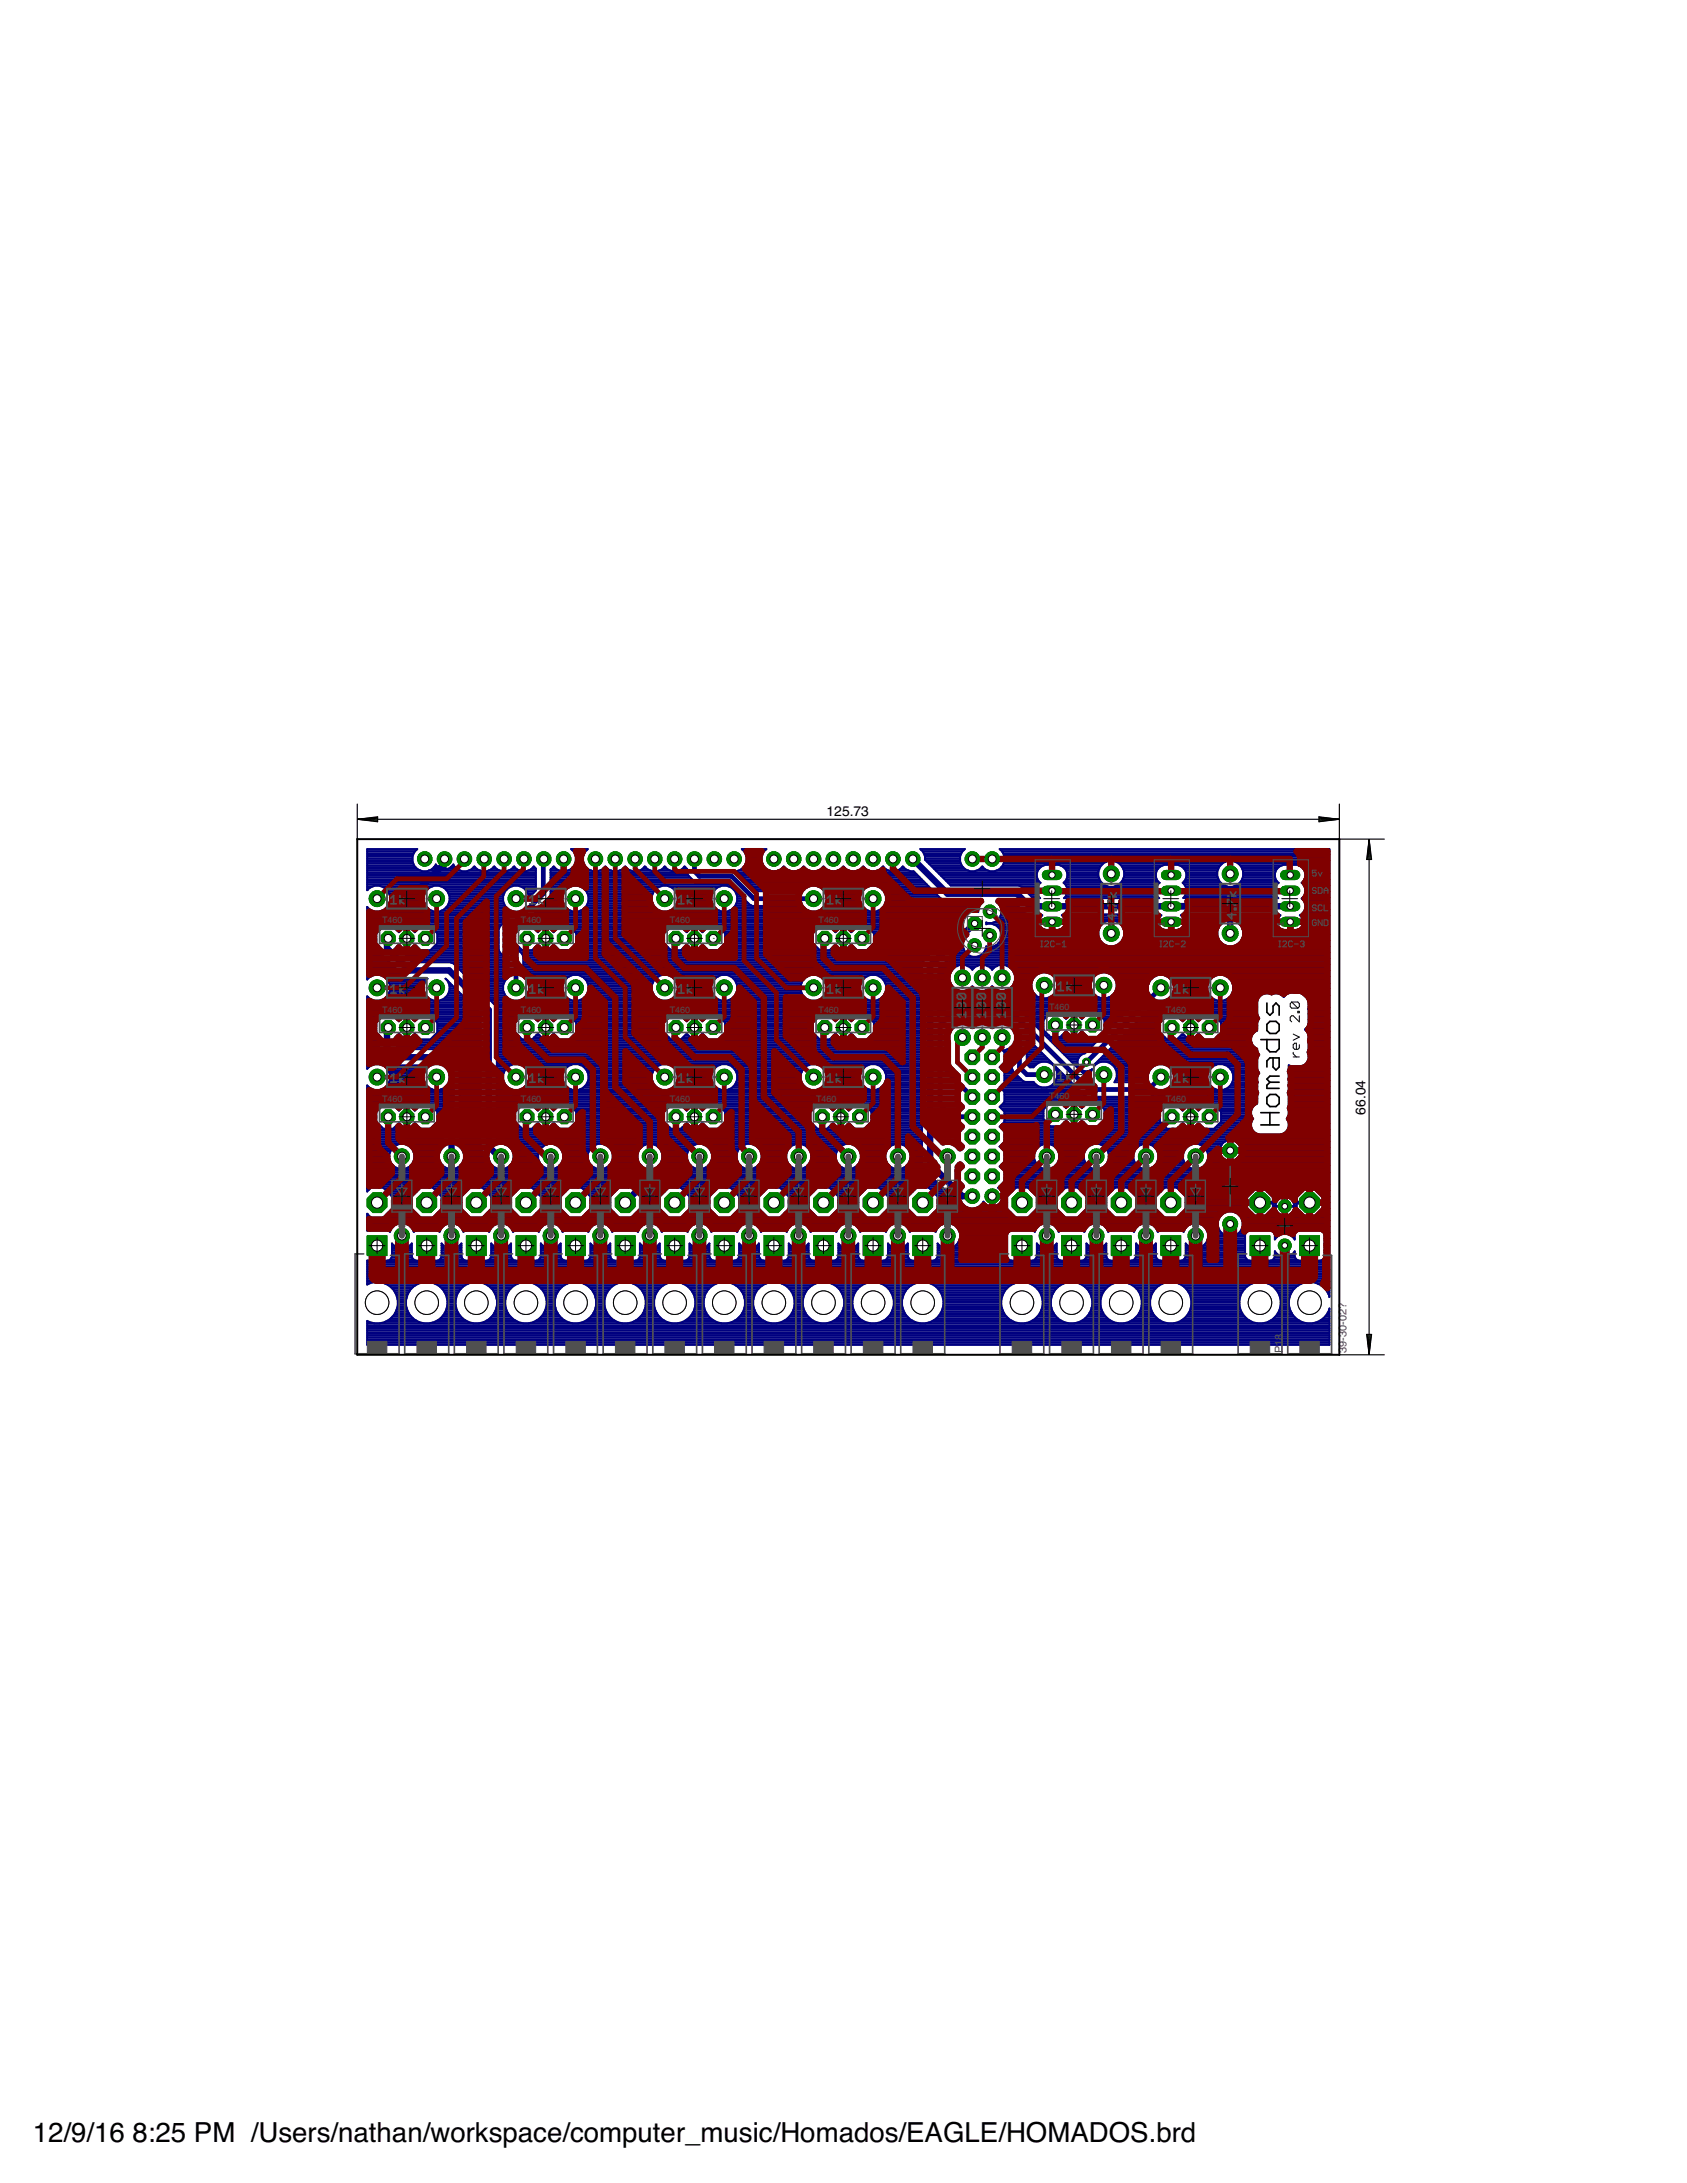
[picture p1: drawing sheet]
<svg xmlns="http://www.w3.org/2000/svg" width="216mm" height="279mm" viewBox="0 0 216 279" stroke-linecap="round" stroke-linejoin="round" font-family="sans-serif">
<defs><g id="words">
<g font-size="3.5">
<text x="4.2" y="274.2">12/9/16</text>
<text x="17" y="274.2">8:25 PM /Users/nathan/workspace/computer_music/Homados/EAGLE/HOMADOS.brd</text>
</g>
<g font-size="1.8">
<text x="105.8" y="104.4">125.73</text>
<text x="174.8" y="142.7" transform="rotate(-90 174.8 142.7)">66.04</text>
</g>
<g font-size="1.4" fill="#505050">
<text x="164.2" y="173.2" transform="rotate(-90 164.2 173.2)">P1</text>
<text x="164.2" y="171.4" transform="rotate(-90 164.2 171.4)">8</text>
<text x="172.3" y="173.2" transform="rotate(-90 172.3 173.2)">39-30-02?</text>
</g>
<g font-size="1.1" fill="#505050">
<text x="48.9" y="118.2">T460</text>
<text x="66.7" y="118.2">T460</text>
<text x="85.7" y="118.2">T460</text>
<text x="104.8" y="118.2">T460</text>
<text x="48.9" y="129.6">T460</text>
<text x="66.7" y="129.6">T460</text>
<text x="85.7" y="129.6">T460</text>
<text x="104.8" y="129.6">T460</text>
<text x="134.3" y="129.3">T460</text>
<text x="149.2" y="129.6">T460</text>
<text x="48.9" y="141">T460</text>
<text x="66.7" y="141">T460</text>
<text x="85.7" y="141">T460</text>
<text x="104.4" y="141">T460</text>
<text x="134.3" y="140.7">T460</text>
<text x="149.2" y="141">T460</text>
</g>
</g></defs>
<path d="M69.6 109.9l-.1 4.5-4.7 4.7v2.3l1.2 1.2v3.8M88.9 109.9v1.6l.6 .7h4.1l2.9 2.8h7.6M133.6 137.5h-2.2l-.9-.9v-4.5l-1.3-1.2h-7l-.9 .9v5.4l3.1 3.2M148.6 137.9l-1.6 1.5h-7.6l-9.9-9.8h-7.6l-1.6 1.6v10.2l1.6 1.5h2.5M148.6 126.4l-9.6 9.6" fill="none" stroke="#000080" stroke-width=".61"/>
<path d="M56.9 109.9v.6l-4.8 4.8v4.8M116.8 109.9l4.5 4.5h8.9l1.6 1.6h33.3M124.7 118.2l-5.7 5.4v25.4l4.2 4.1h1.2M149.9 116h.1M157.4 116v3.5M49.7 120.1l-.2 .1v1.2l2.9 2.8h5.1l5 5.1v17.4l1.3 1.3h.3M49.7 131.5l-.2 .2v2.3l1.3 1.3h6.3l.7 .7v12M83.2 148v2.7l-3.2 3.2" fill="none" stroke="#000080" stroke-width=".83"/>
<g fill="none" stroke="#000080" stroke-width=".25">
<path d="M47 119.9h1.2M47 119.7h1.2M47 119.4h1.2M47 119.2h1.4M47 119h1.6M47 118.8h1.9M47 118.5h17M47 118.3h17.3M47 118.1h17.5M47 117.9h17.7M47 117.6h17.9M47 117.4h18.2"/>
<path d="M47 117.2h18.4M47 117h18.6M47 116.8h18.8M47 116.5h.6M47 116.3h.2M47 116.1h.1M47 113.9h.1M47 113.6h.3M47 113.4h.8M47 113.2h21.6M47 113h21.6M47 112.8h21.6"/>
<path d="M47 112.5h21.6M47 112.3h21.6M47 112.1h21.6M47 111.9h21.6M47 111.7h21.6M47 111.4h6.8M47 111.2h6.4M47 111h6.2M47 110.8h6M47 110.5h5.9M47 110.3h5.8M47 110.1h5.8"/>
<path d="M47 109.9h5.8M47 109.6h5.8M47 109.4h5.9M47 109.2h6M47 109h6.1M47 108.8h6.3M48.7 113.4h6.7M48.9 116.5h6.3M49.2 113.6h5.7M49.3 116.3h5.5M49.4 113.9h5.3M49.5 116.1h5.1"/>
<path d="M49.7 114.1a1.67 1.67 0 0 1-.4 2.3 1.67 1.67 0 0 1-2.3-.3v9.3a1.67 1.67 0 0 1 2.7 .2 1.67 1.67 0 0 1-1.1 2.5M49.7 114.1a1.66 1.66 0 0 0-2.7-.2v-5.2h6.4a1.59 1.59 0 0 0-.1 2.5 1.59 1.59 0 0 0 2.5-.6l.4 .5 .6 .2v-1.2h.2v1.2a1.24 1.24 0 0 0 1-.7 1.57 1.57 0 0 0 2.7 .3 1.57 1.57 0 0 0 2.5 0 1.57 1.57 0 0 0 2.6 0 1.57 1.57 0 0 0 2.5 0l.3 .3v2.8l-.9 .9-.3-.8M49.7 114.1h4.8M49.7 115.9h4.7M49.8 114.3h4.6M49.8 115.7h4.6M49.8 114.5h4.5M49.9 115.4h4.4M49.9 115.2h4.3M49.9 115h4.3M49.9 114.8h4.3M50.5 118.8h3.1"/>
<path d="M50.7 119h.7M50.9 119.2h.3M51.9 119.9h.3M51.9 119.7h.3M51.9 119.4h.3M51.9 119.2h.3M51.9 119h.3M52.7 119h.7M53 119.2h.2M54.9 111.4h4M55.3 118.8h8.6M55.3 111.2h1.2"/>
<path d="M55.5 119h8.3M55.5 111h.6M55.7 119.2h8.1M55.7 110.8h.2M55.9 119.4h7.9M56 119.9h7.8M56 119.7h7.8M56.4 113.4h9.2M56.5 116.5h8.9M56.8 111.2h.2M56.8 111h.2M56.8 110.8h.2"/>
<path d="M56.8 110.5h.2M56.8 110.3h.2M56.8 110.1h.2M56.9 113.6h8.2M56.9 116.3h8.1M57.1 113.9h7.7M57.1 116.1h7.7M57.3 111.2h1.2M57.3 114.1h7.3M57.3 115.9h7.3M57.4 114.3h7.1M57.4 115.7h7.1"/>
<path d="M57.5 114.5h7M57.5 115.4h6.9M57.5 115.2h6.9M57.5 115h6.9M57.5 114.8h6.9M57.7 111h.6M57.9 110.8h.2M59.9 111.4h1.6M60.4 111.2h.6M60.6 111h.2M62.5 111.4h1.5M62.9 111.2h.7"/>
<path d="M63.1 111h.2M64.6 114.1a1.67 1.67 0 0 1 2.8 0M64.6 114.1a1.65 1.65 0 0 0 1.3 2.6l-1.9 1.9-.2 .4v2.5l.2 .4 1.1 1.1v2.1a1.68 1.68 0 0 0-.7 1.7 1.68 1.68 0 0 0 1.3 1.3M65 111.4h1.5M65.5 111.2h.6M65.7 111h.2M65.7 119.9h.2M65.7 119.7h.2M65.8 119.4h.2M65.9 119.5l.9-.9h1.3l.7 .7 .5-.5h.4v1.2h.3v-1.2h.4l.4 .5 .8-.7h1.3l.8 .9v1.2l-.8 .9h-1.3l-.8-.7-.4 .5h-.4v-1.2h-.3v1.2h-.4l-.5-.5-.7 .7h-1.3l-.9-.9zM66 119.2h.2M66.3 119h.1"/>
<path d="M66.5 118.8h.1M66.5 113.4h2.1M66.7 118.5h56.2M66.9 118.3h56.2M67 113.6h1.6M67.1 118.1h56.2M67.2 113.9h1.4M67.4 117.9h55.9M67.4 114.1h1.1M67.5 114.3h.8M67.6 111.4h1M67.6 117.6h55.7"/>
<path d="M67.6 114.5h.4M67.7 114.8h.1M67.8 117.4h55.6M68 111.2h.6M68 117.2h55.6M68.2 111h.2M68.2 117h55.7M68.3 118.8h3.1M68.5 116.8h55.6M68.5 119h.7M68.7 116.5h4.3M68.7 119.2h.2"/>
<path d="M68.9 116.3h3.7M69.1 116.1h3.3M69.4 115.9h2.8M69.6 115.7h2.5M69.7 119.9h.3M69.7 119.7h.3M69.7 119.4h.3M69.7 119.2h.3M69.7 119h.3M69.8 115.4h2.2M70 115.2h2M70.3 115h1.7"/>
<path d="M70.4 114.8h1.6M70.5 114.5h1.6M70.5 114.3h1.7M70.5 114.1h1.7M70.5 113.9h2M70.5 113.6h2.2M70.5 113.4h2.7M70.5 113.2h22.9M70.5 113h18.6M70.5 112.8h18.3M70.5 112.5h18.1M70.5 112.3h17.8"/>
<path d="M70.5 112.1h17.6M70.5 111.9h17.5M70.5 111.7h17.4M70.5 111.4h1.1M70.5 119h.7M70.5 111.2h.7M70.8 119.2h.2M70.8 111h.2M72.6 111.4h3.1M73 118.8h12.7M73.1 111.2h2.1M73.2 108.8h1.9"/>
<path d="M73.3 119h12.2M73.3 111h1.7M73.4 109h1.5M73.5 119.2h11.7M73.5 110.8h1.3M73.5 109.2h1.3M73.6 110.5h1.1M73.6 109.4h1.1M73.7 110.3h1M73.7 110.1h.9M73.7 109.9h.9M73.7 109.6h.9"/>
<path d="M73.7 119.4h11.3M73.7 119.9h11.3M73.7 119.7h11.3M74.1 113.4h10.5M74.3 116.5h10.2M74.6 113.6h9.5M74.7 116.3h9.4M74.8 113.9h9.1M74.9 116.1h8.9M75.1 114.1h8.6M75.1 115.9h8.6M75.1 114.3h8.5"/>
<path d="M75.2 115.7h8.4M75.2 114.5h8.3M75.3 115.4h8.2M75.3 115.2h8.1M75.3 115h8.1M75.3 114.8h8.1M76.7 111.4h1.5M77.2 111.2h.6M77.4 111h.2M79.2 111.4h1.6M79.7 111.2h.6M79.9 111h.2"/>
<path d="M81.8 111.4h1.5M82.2 111.2h.6M82.4 111h.2M83.7 114.1a1.69 1.69 0 0 1 2.8 0M83.7 114.1a1.69 1.69 0 0 0 1.4 2.6 1.69 1.69 0 0 0 1.4-2.6M84.3 111.4h1.5M84.8 111.2h.6M85 119.5l.9-.9h1.2l.8 .7 .5-.5h.4v1.2h.2v-1.2h.4l.5 .5 .7-.7h1.3l.9 .9v1.2l-.9 .9h-1.3l-.7-.7-.5 .5h-.4v-1.2h-.2v1.2h-.4l-.5-.5-.8 .7h-1.2l-.9-.9zM85 111h.2M85.6 113.4h6.6M85.7 116.5h6.4M86 113.6h5.7"/>
<path d="M86.1 116.3h5.6M86.3 113.9h5.2M86.3 116.1h5.1M86.5 114.1h4.8M86.5 115.9h4.8M86.6 114.3h4.6M86.6 115.7h4.6M86.7 114.5h4.4M86.7 115.4h4.4M86.7 115.2h4.3M86.7 115h4.3M86.7 114.8h4.3"/>
<path d="M86.8 111.4h1.1M87.3 111.2h.6M87.3 118.8h3.1M87.5 111h.2M87.5 119h.7M87.8 119.2h.2M88.8 119.9h.2M88.8 119.7h.2M88.8 119.4h.2M88.8 119.2h.2M88.8 119h.2M89.6 119h.6"/>
<path d="M89.8 119.2h.2M91.3 114.1a1.68 1.68 0 0 1 2.8 0M91.3 114.1a1.68 1.68 0 0 0 1.4 2.6 1.68 1.68 0 0 0 1.4-2.6M92.1 118.8h12.6M92.3 119h12.2M92.5 119.2h11.8M92.8 119.4h11.3M92.8 119.9h11.2M92.8 119.7h11.2M93.2 113.4h.4M93.3 116.5h10.2M93.7 113.6h.1"/>
<path d="M93.7 116.3h9.4M93.9 113.9h.1M94 116.1h8.9M94.1 114.1h.2M94.1 115.9h2M94.2 114.3h.3M94.2 115.7h1.6M94.3 114.5h.4M94.3 115.4h1.3M94.3 115.2h1.1M94.3 115h.8M94.3 114.8h.6"/>
<path d="M94.5 111.7h22.6M94.5 111.4h4M94.7 111.9h22.6M94.9 112.1h22.6M94.9 111.2h3.2M95 108.8h3M95.1 112.3h22.6M95.1 111h2.8M95.2 109h2.6M95.3 110.8h2.4M95.4 112.5h22.6M95.4 109.2h2.2"/>
<path d="M95.4 110.5h2.2M95.5 109.4h2.1M95.5 110.3h2M95.5 110.1h2M95.5 109.9h2M95.5 109.6h2M95.6 112.8h22.6M95.8 113h22.6M96 113.2h22.6M96.2 113.4h7.4M96.5 113.6h6.6M96.7 113.9h6.2"/>
<path d="M99.5 111.4h1.6M100 111.2h.6M100.2 111h.2M102.1 111.4h1.5M102.5 111.2h.7M102.8 111h.2M104 119.5l.9-.9h1.3l.7 .7 .5-.5h.4v1.2h.3v-1.2h.4l.4 .5 .8-.7h1.2l.9 .9v1.2l-.9 .9h-1.2l-.8-.7-.4 .5h-.4v-1.2h-.3v1.2h-.4l-.5-.5-.7 .7h-1.3l-.9-.9zM104.6 113.4h6.7M104.6 111.4h1.6M104.8 116.5h6.3M105.1 111.2h.6M105.1 113.6h5.7"/>
<path d="M105.2 116.3h5.5M105.3 111h.2M105.3 113.9h5.3M105.4 116.1h5.1M105.5 114.1h4.8M105.6 115.9h4.7M105.6 114.3h4.6M105.6 115.7h4.6M105.7 114.5h4.5M105.7 115.4h4.4M105.8 115.2h4.3M105.8 115h4.3"/>
<path d="M105.8 114.8h4.3M106.4 118.8h3.1M106.6 119h.7M106.8 119.2h.2M107.2 111.4h1.5M107.6 111.2h.6M107.8 119.9h.3M107.8 119.7h.3M107.8 119.4h.3M107.8 119.2h.3M107.8 119h.3M107.8 111h.2"/>
<path d="M108.6 119h.7M108.8 119.2h.3M109.7 111.4h1.5M110.2 111.2h.6M110.4 111h.2M111.1 118.8h11.5M111.4 119h11M111.6 119.2h10.6M111.8 119.4h10.1M111.8 119.9h9.6M111.8 119.7h9.9M112.2 113.4h6.6"/>
<path d="M112.2 111.4h1.6M112.4 116.5h12.8M112.7 111.2h.6M112.7 113.6h6.4M112.8 116.3h12.4M112.9 113.9h6.4M112.9 111h.2M113 116.1h12.3M113.2 114.1h6.3M113.2 115.9h12.2M113.2 114.3h6.5M113.3 115.7h12.3"/>
<path d="M113.3 114.5h6.7M113.3 115.4h12.5l-.4 .4-.2 .6v.3h-1.1l-.8 .9v.6l-5.1 4.8M113.4 115.2h7.2M113.4 115h7M113.4 114.8h6.8M114.8 111.4h1.5M115.2 111.2h.7M115.5 111h.1M117.9 108.8h5.5M118.1 109h5.1M118.2 109.2h4.8M118.3 109.4h4.6"/>
<path d="M118.4 109.9h4.5M118.4 109.6h4.5M118.4 110.1h4.5M118.7 110.3h4.2M118.9 110.5h4.1M119.1 110.8h4M119.3 111h4M119.6 111.2h3.9M119.8 111.4h4.1M120 111.7h12.7M120.2 111.9h12.5M120.5 112.1h12.2"/>
<path d="M120.7 112.3h12M120.9 112.5h11.9M121.1 115.4l-.4-.1-.3-.3-3.5-3.5h-.4l-.6-.2-.4-.4a1.57 1.57 0 0 1-2.5 0 1.57 1.57 0 0 1-2.5 0 1.57 1.57 0 0 1-2.6 0 1.57 1.57 0 0 1-2.5 0 1.57 1.57 0 0 1-2.6 0 1.57 1.57 0 0 1-2.5 0 1.59 1.59 0 0 1-2.4 .2 1.59 1.59 0 0 1 .2-2.4h-3.2a1.59 1.59 0 0 1 .6 1.6 1.59 1.59 0 0 1-1.2 1.2l2.6 2.6h5.8a1.68 1.68 0 0 1 2.5-.4 1.68 1.68 0 0 1 0 2.6 1.68 1.68 0 0 1-2.5-.3h-6.4l-.3-.2-2.7-2.7h-4l-.3-.2-.9-.8-.2-.4v-.5l-.3-.3a1.57 1.57 0 0 1-2.5 0 1.57 1.57 0 0 1-2.6 0 1.55 1.55 0 0 1-2.5 0 1.58 1.58 0 0 1-2.5 0 1.6 1.6 0 0 1-2.4 .2 1.6 1.6 0 0 1 .1-2.4h-2.1a1.59 1.59 0 0 1 .2 2.4 1.59 1.59 0 0 1-2.4-.2l-.4 .4v3.3l-.2 .3-4.6 4.6v1.5l1.1 1.1M121.1 112.8h11.8M121.3 113h11.9M121.6 113.2h11.3M124.9 111.4h1.6M125.4 111.2h.6M125.6 111h.2M126.2 118.1h.1M127.1 118.3h5.9M127.5 111.4h5.3"/>
<path d="M127.6 117.9h5.4M127.6 118.5h5.5M127.7 115.7h2.2M127.8 117.6h5.2M127.8 118.8h5.5M127.9 115.9h2.3M127.9 111.2h5M128 117.4h5.1M128 119h5.7M128 117.2h5.3M128 116.1h2.4M128 108.8h42.1"/>
<path d="M128.1 119.2h12.5M128.1 116.3h2.5M128.1 117a1.45 1.45 0 0 1-1.9 1.1v.2a1.46 1.46 0 0 1 1.9 1.1M128.1 119.4v.6l-.2 .5M128.1 119.9h12.5M128.1 119.7h12.5M128.1 119.4h12.5M128.1 117h3.3M128.1 116.8h3M128.1 116.5h2.7M128.1 111h5.1M128.2 109h41.9"/>
<path d="M128.3 110.8h5.3M128.4 109.2h41.7M128.4 110.5h12.8M128.5 109.4h41.6M128.5 110.3h13.1M128.5 110.1h41.6M128.5 109.9h41.6M128.5 109.6h41.6M129.7 115.4l1.5 1.5 .4 .1h1.6l.2 .1-.1 .1M129.7 115.4h-2.2l.4 .4 .2 .6v.6M130.6 113.4h2.2M130.9 113.6h1.8"/>
<path d="M131.1 113.9h1.6M131.3 114.1h1.4M131.6 114.3h1.1M131.8 114.5h1M132 114.8h.9M132.9 117.9h.1M132.9 118.1h-5.8M132.9 117.9h1.7v1.1a1.29 1.29 0 0 1-1.5-.5M132.9 118.1h3.4M132.9 118.1l.2 .4M133.2 113a1.3 1.3 0 0 1-.5-1.3 1.3 1.3 0 0 1 1-1h1.9a1.3 1.3 0 0 1 1 1 1.3 1.3 0 0 1-.5 1.3M133.2 113a1.26 1.26 0 0 0-.1 2h-.9l-1.5-1.5-.3-.2h-8.7l-3.3-3.3v-.4l-.2-.5-.4-.4h5.7a1.59 1.59 0 0 0-.2 2.4 1.59 1.59 0 0 0 2.4-.2 1.59 1.59 0 0 0 2.4 .2 1.59 1.59 0 0 0-.2-2.4h42.2v57.3a2.54 2.54 0 0 0-2.1-1.9"/>
<path d="M133.3 117.2l-.2 .3-.2 .4M134.6 119h.1M134.6 118.8h.1M134.6 118.5h.1M134.6 118.3h.1M134.6 118.1h.1M135.6 119h5M135.7 110.8h5.2M136 117.2l-.1-.1 .2-.1h12.3l.2 .1-.1 .1M136 117.2l.2 .3 .1 .4M136 117.2h12.5M136 118.8h4.7"/>
<path d="M136.1 111h4.7M136.1 113a1.26 1.26 0 0 1 .1 2h12.2a1.26 1.26 0 0 1 0-2M136.1 113h4.9M136.2 117.4h12.2M136.2 118.5h4.6M136.3 118.3h4.7M136.3 117.6h12M136.3 117.9h5.4M136.3 117.9h-1.6v1.1a1.66 1.66 0 0 0 1.1-.1l.4-.4M136.3 118.1l-.1 .4M136.3 117.9h.1M136.3 118.1h4.9"/>
<path d="M136.3 113.2h4.9M136.3 111.2h4.4M136.4 114.8h11.8M136.4 112.8h4.4M136.5 114.5h11.6M136.5 113.4h5.2M136.5 112.5h4.2M136.5 111.4h4.1M136.5 114.3h11.5M136.5 113.6h11.5M136.5 112.3h4.1M136.5 111.7h4.1"/>
<path d="M136.6 114.1h11.3M136.6 113.9h11.3M136.6 112.1h4M136.6 111.9h4M142.7 113.4h5.4M142.7 117.9h5.5M142.9 110.3h13.9M143.2 113.2h5M143.3 110.5h13.1M143.4 118.3h4.8M143.4 113h5M143.5 110.8h5.3"/>
<path d="M143.6 118.5h4.7M143.6 112.8h4.6M143.6 111h4.8M143.7 118.8h4.8M143.7 112.5h4.4M143.7 111.2h4.5M143.8 119h5.1M143.8 112.3h4.2M143.8 119.9h12M143.8 111.4h4.3M143.9 119.7h11.9M143.9 119.4h11.9"/>
<path d="M143.9 119.2h11.9M143.9 112.1h4M143.9 111.9h4M143.9 111.7h4.1M148.2 117.9h1.6v1.1a1.27 1.27 0 0 1-1.5-.5M148.2 118.1h3.4M148.2 117.9h.1M148.2 118.1h-5M148.2 118.1l.1 .4M148.4 113a1.3 1.3 0 0 1-.4-1.3 1.3 1.3 0 0 1 1-1h1.8a1.3 1.3 0 0 1 1 1 1.3 1.3 0 0 1-.4 1.3M148.5 117.2l-.2 .3-.1 .4M149.8 119h.1"/>
<path d="M149.8 118.8h.1M149.8 118.5h.1M149.8 118.3h.1M149.8 118.1h.1M150.8 119h5.1M150.9 110.8h5.3M151.2 117.2l-.1-.1 .2-.1h5.1v1.2a1.67 1.67 0 0 0-.2 2.4 1.67 1.67 0 0 0 2.5 0 1.67 1.67 0 0 0-.2-2.4v-1.2h5.2l.2 .1-.1 .1M151.2 117.2l.2 .3 .2 .4M151.2 117.2h5.2M151.2 118.8h4.8M151.3 111h4.7M151.4 113a1.26 1.26 0 0 1 0 1.9l12.2 .1a1.26 1.26 0 0 1 0-2 1.3 1.3 0 0 1-.4-1.3 1.3 1.3 0 0 1 1-1h1.8a1.3 1.3 0 0 1 1 1 1.3 1.3 0 0 1-.4 1.3"/>
<path d="M151.4 113h4.9M151.4 118.5h4.6M151.4 117.4h5M151.5 118.3h4.8M151.5 117.6h4.9M151.6 117.9h4.8M151.6 117.9h-1.7v1.1a1.23 1.23 0 0 0 1.6-.8l.1-.1M151.6 117.9h.1M151.6 118.1h4.8M151.6 113.2h4.9M151.6 111.2h4.3M151.6 114.8h11.8"/>
<path d="M151.6 112.8h4.4M151.7 114.5h11.6M151.7 113.4h5.3M151.7 112.5h4.3M151.7 111.4h4.1M151.8 114.3h11.4M151.8 113.6h11.4M151.8 112.3h4.1M151.8 111.7h4M151.8 114.1h11.4M151.8 113.9h11.4M151.8 112.1h4"/>
<path d="M151.8 111.9h4M157.9 113.4h5.4M158.1 110.3h12M158.4 113.2h5M158.5 110.5h11.6M158.5 117.9h4.9M158.5 117.6h5M158.5 117.4h5.1M158.5 117.2h5.3M158.6 118.3h4.9M158.6 113h5M158.7 110.8h5.4"/>
<path d="M158.9 118.5h4.7M158.9 112.8h4.5M158.9 111h4.7M158.9 118.8h4.9M158.9 112.5h4.4M159 111.2h4.4M159 119h5.1M159 112.3h4.2M159.1 119.9h11M159.1 111.4h4.2M159.1 119.7h11M159.1 119.4h11"/>
<path d="M159.1 119.2h11M159.1 112.1h4.1M159.1 111.9h4.1M159.1 111.7h4.1M163.4 117.9h1.6v1.1a1.53 1.53 0 0 1-1.1-.1l-.3-.4M163.4 118.1h3.4M163.4 117.9h.1M163.4 118.1h-4.9M163.4 118.1l.2 .4M163.8 117.2l-.3 .4-.1 .3M165 119h.2M165 118.8h.2"/>
<path d="M165 118.5h.2M165 118.3h.2M165 118.1h.2M166.1 119h4M166.2 110.8h3.9M166.4 117.2l.3 .4 .1 .3M166.4 117.2h3.7M166.5 118.8h3.6M166.6 115a1.26 1.26 0 0 1-.3 2.1l.1 .1M166.6 113a1.27 1.27 0 0 1 0 2M166.6 111h3.5M166.6 117h3.5"/>
<path d="M166.6 115h3.5M166.6 113h3.5M166.6 118.5h3.5M166.6 117.4h3.5M166.8 118.3h3.3M166.8 117.6h3.3M166.8 117.9h-1.6v1.1a1.53 1.53 0 0 0 1.1-.1l.3-.4M166.8 118.1l-.2 .4M166.8 117.9h.1M166.8 118.1h3.3M166.8 117.9h3.3M166.8 115.2h3.3"/>
<path d="M166.8 113.2h3.3M166.8 111.2h3.3M166.8 116.8h3.3M166.8 114.8h3.3M166.8 112.8h3.3M166.9 115.4h3.2M166.9 113.4h3.2M166.9 111.4h3.2M166.9 116.5h3.2M166.9 114.5h3.2M166.9 112.5h3.2M167 116.3h3.1"/>
<path d="M167 115.7h3.1M167 114.3h3.1M167 113.6h3.1M167 112.3h3.1M167 111.7h3.1M167 116.1h3.1M167 115.9h3.1M167 114.1h3.1M167 113.9h3.1M167 112.1h3.1M167 111.9h3.1M47 128.1h12.9"/>
<path d="M47 139.2h.3M47 135.9h2.9M47 131.6h1.2M47 139.9h9.7M47 139.6h9.7M47 139.4h.7M47 139h.1M47 136.8h.1M47 136.5h.3M47 136.3h.7M47 136.1h3.1M47 135.6h2.6"/>
<path d="M47 135.4h2.4M47 135.2h2.2M47 135h2M47 134.7h1.7M47 134.5h1.6M47 134.3h1.5M47 134.1h1.5M47 133.9h1.5M47 133.6h1.5M47 133.4h1.5M47 133.2h1.5M47 133h1.5"/>
<path d="M47 132.8h1.5M47 132.5h1.5M47 132.3h1.3M47 132.1h1.2M47 131.9h1.2M47 131.4h1.2M47 131.2h1.2M47 131h1.2M47 130.7h1.3M47 130.5h1.5M47 130.3h1.7M47 130.1h2"/>
<path d="M47 129.9h14.5M47 129.6h14.4M47 129.4h14.2M47 129.2h14M47 129h13.7M47 128.8h13.5M47 128.5h13.3M47 128.3h13.1M47 127.9h.4M47 127.6h.1M47 125.2h.2M47 125h.5"/>
<path d="M47 124.8h4.5M47 124.5h4.2M47 124.3h4M47 124.1h3.8M47 123.9h3.6M47 123.7h3.3M47 123.4h3.1M47 123.2h2.9M47 123h2.7M47 122.8h2.4M47 122.5h2.2M47 122.3h2"/>
<path d="M47 122.1h1.8M47 121.9h1.6M47 121.6h1.5M47 121.4h1.5M47 121.2h1.5M47 121h1.4M47 120.8h1.2M47 120.5h1.2M47 120.3h1.2M47 120.1h1.2M47.9 128.1l-.6-.3-.3-.3v9.3a1.67 1.67 0 0 1 2.4-.2 1.67 1.67 0 0 1 0 2.5 1.67 1.67 0 0 1-2.4-.2v13.6l.5-.5h1.5l1.2 1.1v1.6l-1.2 1.1h-1.5l-.5-.5v2.2h2.7l.2 .1M48.8 139.4h6.5"/>
<path d="M48.8 136.3h1.7M49 125h2.7M49.1 127.9h5.9M49.3 139.2h5.6M49.3 136.5h5.6M49.4 125.2h2.6M49.4 127.6h5.4M49.5 139h5.2M49.5 136.8h5.2M49.6 125.4h5M49.6 127.4h4.9M49.7 138.7h4.8"/>
<path d="M49.7 137h4.8M49.7 127.2h4.7M49.7 125.6h4.7M49.8 138.5h4.6M49.8 137.2h4.6M49.8 125.9h4.5M49.8 127h4.5M49.9 138.3h4.4M49.9 137.4h4.4M49.9 138.1h4.3M49.9 137.9h4.3M49.9 137.6h4.3"/>
<path d="M49.9 126.7h4.3M49.9 126.5h4.3M49.9 126.3h4.3M49.9 126.1h4.3M50.4 130.1h3.3M50.6 133.4h10.9M50.6 133.2h10.9M50.6 133h3.2M50.6 133.6h10.9M50.6 132.8h.9M50.6 130.3h.9M50.8 133.9h10.7"/>
<path d="M50.8 132.5h.5M50.8 121.2h.6M50.9 130.5h.4M50.9 121h.3M51 134.1h10.5M51.1 132.3l-.5 .5v.8l.6 .7h6.2l.3 .1 1 1 .1 .3v11.1a1.61 1.61 0 0 1 .2 2.3 1.61 1.61 0 0 1-2.4 0 1.61 1.61 0 0 1 .1-2.3v-7.5a1.67 1.67 0 0 1-2.3-.6 1.67 1.67 0 0 1 .8-2.3h-4.6l-.4-.2-1.6-1.6-.1-.3v-1.8l-.3-.4v-1.2l.9-.9h1.2l.8 .7 .4-.5h.4v1.2h.3v-1.2h.4l.5 .5 .7-.7h1.3l.9 .9v1.2l-.9 .9h-1.3l-.7-.7M51.1 132.3l.4 .5h.4v-1.2h.3v1.2h.4l.5-.5M51.1 132.3h.1M51.1 121.4h2.5M51.3 121.6h12.6M51.5 124.8h.1M51.5 121.9h12.5"/>
<path d="M51.7 122.1h12.5M51.9 132.8h.3M51.9 132.5h.3M51.9 132.3h.3M51.9 132.1h.3M51.9 131.9h.3M51.9 131.2h.3M51.9 131h.3M51.9 130.7h.3M51.9 130.5h.3M51.9 130.3h.3M51.9 121.2h.3"/>
<path d="M51.9 121h.3M51.9 120.8h.3M51.9 120.5h.3M51.9 120.3h.3M52 122.3h12.4M52.2 122.5h12.4M52.4 122.8h12.4M52.6 132.8h.9M52.6 123h12.5M52.7 130.3h.8M52.7 121.2h.7M52.9 132.5h.4"/>
<path d="M52.9 130.5h.4M53 121h.2M53.1 132.3h.1M55.1 133h6.4M55.2 130.1h6.3M55.3 121.4h8.5M55.4 132.8h6.1M55.4 130.3h6.1M55.5 121.2h8.3M55.5 128.1a1.65 1.65 0 0 1-.8-2.8h-2.5l-.4-.2-3.2-3.2-.1-.3v-.5l-.3-.4v-1.2l.9-.9h1.2l.8 .7 .4-.5h.4v1.2h.3v-1.2h.4l.5 .5 .7-.7h1.3l.9 .9v1.2l-.9 .9h-1.3l-.7-.7-.5 .5h-.4v-1.2h-.3v1.2h-.4l-.4-.5-.3 .2 2 2.1h4.9l.4 .1 5.3 5.4 .2 .4v17.2M55.6 132.5h5.9M55.6 130.5h5.9"/>
<path d="M55.7 121h8.1M55.8 132.3h5.7M55.8 130.7h5.7M55.9 120.8h7.9M56 131.6h5.5M56 132.1h5.5M56 131.9h5.5M56 131.4h5.5M56 131.2h5.5M56 131h5.5M56 120.5h7.8M56 120.3h7.8"/>
<path d="M56 120.1h7.8M56.4 139.4h.3M56.7 127.9h2.9M57 127.6h2.4M57 125.3a1.63 1.63 0 0 1 .5 1.6 1.63 1.63 0 0 1-1.3 1.2M57 125.3h.1M57 125.3l4.5 4.4v17.3M57.2 125.4h.1M57.2 127.4h2M57.3 127.2h1.7M57.3 125.6h.1M57.4 134.3h4.1"/>
<path d="M57.4 125.9h.2M57.4 127h1.4M57.5 126.1h.4M57.5 126.7h1M57.5 126.5h.8M57.5 126.3h.6M57.7 123.2h7.4M57.8 134.5h3.7M58 134.7h3.5M58.1 123.4h7M58.3 135h3.2M58.4 123.7h6.7"/>
<path d="M58.5 135.2h3M58.6 123.9h6.5M58.7 135.4h2.8M58.8 135.6h2.7M58.8 124.1h6.3M58.8 139.2h2.7M58.8 135.9h2.7M58.8 139.9h2.7M58.8 139.6h2.7M58.8 139.4h2.7M58.8 139h2.7M58.8 138.7h2.7"/>
<path d="M58.8 138.5h2.7M58.8 138.3h2.7M58.8 138.1h2.7M58.8 137.9h2.7M58.8 137.6h2.7M58.8 137.4h2.7M58.8 137.2h2.7M58.8 137h2.7M58.8 136.8h2.7M58.8 136.5h2.7M58.8 136.3h2.7M58.8 136.1h2.7"/>
<path d="M59 124.3h6.1M59.2 124.5h5.9M59.5 124.8h5.6M59.7 125h5.4M59.9 125.2h5M60.1 125.4h4.6M60.4 125.6h4.2M60.6 125.9h3.9M60.8 126.1h3.6M61 126.3h3.4M61.3 126.5h3.1M61.5 126.7h2.9"/>
<path d="M61.7 127h2.8M61.9 127.2h2.7M62.1 127.4h2.6M62.4 127.6h2.5M62.6 127.9h2.6M62.8 128.1h55.2M63 128.3h55M63.2 128.5h54.8M63.4 128.8h54.6M63.5 129h54.5M63.6 139.2h1.4M63.6 135.9h54.4"/>
<path d="M63.6 131.6h2.3M63.6 139.9h54.4M63.6 139.6h54.4M63.6 139.4h1.9M63.6 139h1.2M63.6 138.7h1M63.6 138.5h.9M63.6 138.3h.8M63.6 138.1h.8M63.6 137.9h.8M63.6 137.6h.8M63.6 137.4h.8"/>
<path d="M63.6 137.2h.9M63.6 137h1M63.6 136.8h1.2M63.6 136.5h1.4M63.6 136.3h1.9M63.6 136.1h54.4M63.6 135.6h54.4M63.6 135.4h54.4M63.6 135.2h54.4M63.6 135h54.4M63.6 134.7h54.4M63.6 134.5h54.4"/>
<path d="M63.6 134.3h54.4M63.6 134.1h54.4M63.6 133.9h54.4M63.6 133.6h54.4M63.6 133.4h54.4M63.6 133.2h54.4M63.6 133h3.2M63.6 132.8h2.9M63.6 132.5h2.7M63.6 132.3h2.5M63.6 132.1h2.3M63.6 131.9h2.3"/>
<path d="M63.6 131.4h2.3M63.6 131.2h2.3M63.6 131h2.3M63.6 130.7h2.5M63.6 130.5h2.7M63.6 130.3h2.9M63.6 130.1h3.1M63.6 129.9h54.4M63.6 129.6h54.4M63.6 129.4h54.4M63.6 129.2h54.4M65.7 120.8h.3"/>
<path d="M65.7 120.5h.2M65.7 120.3h.2M65.7 120.1h.2M65.7 121h.5M65.9 121.2h.5M66.2 121.4h.4M66.4 121.6h53.1M66.6 139.4h6.5M66.6 136.3h6.5M66.6 121.9h52.7M66.8 122.1l.2 .3v2.7a1.66 1.66 0 0 1 .7 1.7 1.66 1.66 0 0 1-1.3 1.3M66.8 122.1h52.3"/>
<path d="M66.9 127.9h5.9M66.9 122.3h52M67 125h5.9M67 124.8h51M67 124.5h51M67 124.3h51M67 124.1h51M67 123.9h51M67 123.7h51M67 123.4h51M67 123.2h51.1M67 123h51.2"/>
<path d="M67 122.8h51.4M67 122.5h51.6M67 139.2h5.6M67 136.5h5.6M67.1 125.2h5.5M67.2 127.6h5.3M67.2 139h5.2M67.3 136.8h5.1M67.4 125.4h4.9M67.4 127.4h4.9M67.5 138.7h4.7M67.5 137h4.7"/>
<path d="M67.5 127.2h4.7M67.5 125.6h4.7M67.5 138.5h4.6M67.5 137.2h4.6M67.6 125.9h4.5M67.6 127h4.5M67.6 138.3h4.5M67.6 137.4h4.5M67.7 126.1h4.3M67.7 138.1h4.3M67.7 137.9h4.3M67.7 137.6h4.3"/>
<path d="M67.7 126.7h4.3M67.7 126.5h4.3M67.7 126.3h4.3M68.2 133h3.3M68.2 130.1h3.3M68.3 121.4h3.1M68.4 132.8h.9M68.4 130.3h.9M68.5 121.2h.7M68.6 132.5h.5M68.6 130.5h.4M68.7 121h.2"/>
<path d="M68.8 132.3h.1M68.8 132.3l.5 .5h.4v-1.2h.3v1.2h.4l.4-.5M68.8 132.3l-.7 .7h-1.3l-.9-.9v-1.2l.9-.9h1.3l.7 .7 .5-.5h.4v1.2h.3v-1.2h.4l.4 .5 .8-.7h1.3l.8 .9v1.2l-.8 .9h-1.3l-.8-.7M69.7 132.8h.3M69.7 132.5h.3M69.7 132.3h.3M69.7 132.1h.3M69.7 131.9h.3M69.7 131.2h.3M69.7 131h.3M69.7 130.7h.3M69.7 130.5h.3"/>
<path d="M69.7 130.3h.3M69.7 121.2h.3M69.7 121h.3M69.7 120.8h.3M69.7 120.5h.3M69.7 120.3h.3M70.4 132.8h.9M70.4 130.3h.9M70.5 121.2h.7M70.6 132.5h.5M70.7 130.5h.4M70.7 121h.3"/>
<path d="M70.8 132.3h.1M72.9 133h12.9M73 130.1h12.8M73 121.4h12.7M73.1 132.8h12.5M73.2 130.3h12.4M73.3 121.2h12.2M73.3 128.1a1.68 1.68 0 0 1-1.1-2.6 1.68 1.68 0 0 1 2.8 0 1.68 1.68 0 0 1-1 2.6M73.4 132.5h12M73.4 130.5h11.9M73.5 121h11.7M73.6 132.3h11.6"/>
<path d="M73.6 130.7h11.5M73.7 120.8h11.3M73.7 131.6h11.3M73.7 132.1h11.3M73.7 131.9h11.3M73.7 131.4h11.3M73.7 131.2h11.3M73.7 131h11.3M73.7 120.5h11.3M73.7 120.3h11.3M73.7 120.1h11.3M74.2 139.4h10.3"/>
<path d="M74.2 136.3h10.3M74.4 125h9.9M74.5 127.9h9.7M74.7 139.2h9.4M74.7 136.5h9.4M74.7 125.2h9.3M74.8 127.6h9.1M74.9 139h9M74.9 136.8h9M75 125.4h8.8M75 127.4h8.7M75.1 138.7h8.6"/>
<path d="M75.1 137h8.6M75.1 127.2h8.5M75.1 125.6h8.5M75.2 138.5h8.4M75.2 137.2h8.4M75.2 127h8.3M75.2 125.9h8.3M75.2 138.3h8.3M75.2 137.4h8.3M75.3 126.1h8.1M75.3 138.1h8.1M75.3 137.9h8.1"/>
<path d="M75.3 137.6h8.1M75.3 126.7h8.1M75.3 126.5h8.1M75.3 126.3h8.1M84.8 128.1a1.68 1.68 0 0 1-1.1-2.6 1.68 1.68 0 0 1 2.8 0 1.68 1.68 0 0 1-1.1 2.6M85.6 139.4h6.5M85.6 136.3h6.5M85.9 125h6M85.9 127.9h5.9M86.1 139.2h5.6M86.1 136.5h5.6M86.2 125.2h5.4"/>
<path d="M86.2 127.6h5.4M86.3 139h5.2M86.3 136.8h5.2M86.4 125.4h5M86.4 127.4h5M86.5 138.7h4.8M86.5 137h4.8M86.5 125.6h4.7M86.6 127.2h4.6M86.6 138.5h4.6M86.6 137.2h4.6M86.6 127h4.5"/>
<path d="M86.6 125.9h4.5M86.7 138.3h4.4M86.7 137.4h4.4M86.7 138.1h4.3M86.7 137.9h4.3M86.7 137.6h4.3M86.7 126.7h4.3M86.7 126.5h4.3M86.7 126.3h4.3M86.7 126.1h4.4M87.2 133h3.4M87.2 130.1h3.4"/>
<path d="M87.3 121.4h3.1M87.4 132.8h.9M87.5 130.3h.8M87.5 121.2h.7M87.7 132.5h.4M87.7 130.5h.4M87.8 121h.2M87.9 132.3h.1M87.9 132.3l-.8 .7h-1.2l-.9-.9v-1.2l.9-.9h1.2l.8 .7 .5-.5h.4v1.2h.2v-1.2h.4l.5 .5 .7-.7h1.3l.9 .9v1.2l-.9 .9h-1.3l-.7-.7M87.9 132.3l.5 .5h.4v-1.2h.2v1.2h.4l.5-.5M88.8 132.8h.2M88.8 132.5h.2"/>
<path d="M88.8 132.3h.2M88.8 132.1h.2M88.8 131.9h.2M88.8 131.2h.2M88.8 131h.2M88.8 130.7h.2M88.8 130.5h.2M88.8 130.3h.2M88.8 121.2h.2M88.8 121h.2M88.8 120.8h.2M88.8 120.5h.2"/>
<path d="M88.8 120.3h.2M89.5 132.8h.9M89.5 130.3h.8M89.6 121.2h.6M89.7 132.5h.4M89.7 130.5h.4M89.8 121h.2M89.9 132.3h.1M92 133h12.9M92 130.1h12.8M92.1 121.4h12.6M92.2 132.8h12.4"/>
<path d="M92.2 130.3h12.4M92.3 121.2h12.2M92.4 128.1a1.68 1.68 0 0 1-1.1-2.6 1.68 1.68 0 0 1 2.8 0 1.68 1.68 0 0 1-1.1 2.6M92.4 132.5h12M92.4 130.5h12M92.5 121h11.8M92.6 132.3h11.6M92.7 130.7h11.5M92.8 120.8h11.3M92.8 131.6h11.2M92.8 132.1h11.2M92.8 131.9h11.2"/>
<path d="M92.8 131.4h11.2M92.8 131.2h11.2M92.8 131h11.2M92.8 120.5h11.2M92.8 120.3h11.2M92.8 120.1h11.2M93.3 139.4h10.3M93.3 136.3h10.3M93.5 125h9.8M93.6 127.9h9.7M93.7 139.2h9.4M93.7 136.5h9.4"/>
<path d="M93.8 125.2h9.2M93.8 127.6h9.2M93.9 139h9M93.9 136.8h9M94 125.4h8.8M94 127.4h8.8M94.1 138.7h8.6M94.1 137h8.6M94.1 125.6h8.6M94.2 127.2h8.5M94.2 138.5h8.4M94.2 137.2h8.4"/>
<path d="M94.3 127h8.3M94.3 125.9h8.3M94.3 138.3h8.2M94.3 137.4h8.2M94.3 138.1h8.2M94.3 137.9h8.2M94.3 137.6h8.2M94.3 126.7h8.2M94.3 126.5h8.2M94.3 126.3h8.2M94.3 126.1h8.2M103.8 128.1a1.68 1.68 0 0 1-1.1-2.6 1.68 1.68 0 0 1 2.8 0 1.68 1.68 0 0 1-1 2.6"/>
<path d="M104.7 139.4h6.5M104.7 136.3h6.5M104.9 125h6.1M105 127.9h5.9M105.1 139.2h5.6M105.1 136.5h5.6M105.2 125.2h5.4M105.2 127.6h5.4M105.3 139h5.2M105.3 136.8h5.2M105.5 125.4h4.9M105.5 127.4h4.9"/>
<path d="M105.5 138.7h4.8M105.5 137h4.8M105.6 125.6h4.7M105.6 127.2h4.7M105.6 138.5h4.6M105.6 137.2h4.6M105.7 125.9h4.5M105.7 127h4.5M105.7 138.3h4.4M105.7 137.4h4.4M105.8 138.1h4.3M105.8 137.9h4.3"/>
<path d="M105.8 137.6h4.3M105.8 126.7h4.3M105.8 126.5h4.3M105.8 126.3h4.3M105.8 126.1h4.3M106.2 133h3.4M106.3 130.1h3.3M106.4 121.4h3.1M106.5 132.8h.9M106.5 130.3h.8M106.6 121.2h.7M106.7 132.5h.4"/>
<path d="M106.7 130.5h.4M106.8 121h.2M106.9 132.3l-.7 .7h-1.3l-.9-.9v-1.2l.9-.9h1.3l.7 .7 .5-.5h.4v1.2h.3v-1.2h.4l.4 .5 .8-.7h1.2l.9 .9v1.2l-.9 .9h-1.2l-.8-.7M106.9 132.3l.5 .5h.4v-1.2h.3v1.2h.4l.4-.5M106.9 132.3h.1M107.8 132.8h.3M107.8 132.5h.3M107.8 132.3h.3M107.8 132.1h.3M107.8 131.9h.3M107.8 131.2h.3M107.8 131h.3"/>
<path d="M107.8 130.7h.3M107.8 130.5h.3M107.8 130.3h.3M107.8 121.2h.3M107.8 121h.3M107.8 120.8h.3M107.8 120.5h.3M107.8 120.3h.3M108.5 132.8h.9M108.5 130.3h.9M108.6 121.2h.7M108.7 132.5h.5"/>
<path d="M108.8 130.5h.3M108.8 121h.3M108.9 132.3h.1M111 133h7M111 130.1h7M111.1 121.4h8.7M111.2 132.8h6.8M111.3 130.3h6.7M111.4 121.2h8.6M111.4 128.1a1.68 1.68 0 0 1-1.1-2.6 1.68 1.68 0 0 1 2.8 0 1.68 1.68 0 0 1-1 2.6M111.4 132.5h6.6M111.5 130.5h6.5"/>
<path d="M111.6 121h8.7M111.7 132.3h6.3M111.7 130.7h6.3M111.8 120.8h8.7M111.8 131.6h6.2M111.8 132.1h6.2M111.8 131.9h6.2M111.8 131.4h6.2M111.8 131.2h6.2M111.8 131h6.2M111.8 120.5h8.9M111.8 120.3h9.2"/>
<path d="M111.8 120.1h9.4M112.3 139.4h5.7M112.3 136.3h5.7M112.5 125h5.5M112.6 127.9h5.4M112.7 139.2h5.3M112.7 136.5h5.3M112.8 125.2h5.2M112.9 127.6h5.1M113 139h5M113 136.8h5M113.1 125.4h4.9"/>
<path d="M113.1 127.4h4.9M113.2 138.7h4.8M113.2 137h4.8M113.2 125.6h4.8M113.2 127.2h4.8M113.2 138.5h4.8M113.2 137.2h4.8M113.3 125.9h4.7M113.3 127h4.7M113.3 138.3h4.7M113.3 137.4h4.7M113.4 138.1h4.6"/>
<path d="M113.4 137.9h4.6M113.4 137.6h4.6M113.4 126.7h4.6M113.4 126.5h4.6M113.4 126.3h4.6M113.4 126.1h4.6M118 123.3v.1M118 123.3v25.9M118.2 123l-.2 .3M118.2 123h.1M120.1 128.1h25.5M120.1 130.1h.1"/>
<path d="M120.1 129.9h.2M120.1 129.6h.4M120.1 129.4h.7M120.1 129.2h.9M120.1 129h1.1M120.1 128.8h1.4M120.1 128.5h25M120.1 128.3h25.3M120.1 127.9h25.7M120.1 127.6h12.9M120.1 127.4h12.5M120.1 127.2h12.3"/>
<path d="M120.1 127h12.1M120.1 126.7h2.6M120.1 126.5h2.1M120.1 126.3h1.9M120.1 126.1h1.7M120.1 125.9h1.6M120.1 125.6h1.5M120.1 125.4h1.4M120.1 125.2h1.4M120.1 125h1.4M120.1 124.8h1.5M120.1 124.5h1.5"/>
<path d="M120.1 124.3h1.6M120.1 124.1h1.8M120.2 123.9h1.9M120.5 123.7h2M120.7 123.4h49.4M120.9 123.2h49.2M121.1 129.1l.6-.4h8l.3 .1 9.7 9.7h.2l-.3-.6M121.1 129.1h.1M121.1 129.1l-1 1M121.2 123h48.9M121.4 122.8h48.7M121.6 122.5h48.5"/>
<path d="M121.9 122.3h2.2M122.1 122.1h1.7M122.4 121.9h1.1M122.6 121.6h.8M122.8 121.4h.5M123.1 121.2h.2M123.7 126.7h1.5M123.8 123.7h1.3M124.1 126.5h.6M124.2 123.9h.5M124.4 126.3h.1M124.4 124.1h.1"/>
<path d="M124.4 124.1a1.67 1.67 0 0 0-2.4-.1 1.67 1.67 0 0 0 0 2.4 1.67 1.67 0 0 0 2.4-.2 1.63 1.63 0 0 0 2.6 0 1.67 1.67 0 0 0 2.4 .2 1.67 1.67 0 0 0 0-2.4 1.67 1.67 0 0 0-2.4 .1M124.4 124.1a1.6 1.6 0 0 1 2.6 0M125.4 122.3h44.7M125.7 122.1h44.4M125.9 121.9h44.2M126 121.6h44.1M126.2 121.4h43.9M126.2 126.7h1.6M126.2 121.2h43.9M126.3 123.7h1.3M126.7 126.5h.6M126.7 123.9h.5"/>
<path d="M126.9 126.3h.2M127 124.1h.1M127.4 121h14.2M127.7 120.8h13.5M127.9 120.5a1.47 1.47 0 0 1-1.7 .6 1.47 1.47 0 0 1-1.5 1.4 1.47 1.47 0 0 1-1.4-1.5l-3.2 3v6.1M127.9 120.5h13M128 139.2h9.8M128 136.5h1.5M128 120.3h12.8M128.1 139h4.7M128.1 136.8h1.4M128.1 120.1h12.6"/>
<path d="M128.2 139.4h9.8M128.2 136.3h1.3M128.3 138.7h4.2M128.3 137h1.3M128.4 134.5h1.1M128.4 139.6h9.8M128.4 136.1h1.1M128.5 137.2l-.6-.6 .6-.6v-1.3l-.2-.3h.3l.6-.2 .3-.4v3l.2 .3 1.2 1.2 .3 .2h1l.5 .4 .6 .3M128.5 137.2v1.3l-.6 .6 .6 .6v1.4l-.6 .6 .6 .6v1.3l-.6 .6 .6 .6v1.3l-.6 .6M128.5 135.9h1M128.5 139.9h9.9M128.5 138.5h3.8"/>
<path d="M128.5 138.3h2.4M128.5 138.1h2.1M128.5 137.9h1.9M128.5 137.6h1.7M128.5 137.4h1.5M128.5 137.2h1.3M128.5 135.6h1M128.5 135.4h1M128.5 135.2h1M128.5 135h1M128.5 134.7h1M128.7 126.7h3.4"/>
<path d="M128.9 134.3h.6M128.9 123.7h41.2M129.2 126.5h2.8M129.3 134.1h.2M129.3 123.9h40.8M129.4 126.3h2.6M129.5 133.9h.1M129.5 124.1h40.6M129.6 126.1h2.4M129.7 124.3h40.4M129.8 125.9h2.2M129.8 124.5h3.4"/>
<path d="M129.8 125.6h2.3M129.9 124.8h2.8M129.9 128.8h15M129.9 125.4h2.2M129.9 125.2h2.3M129.9 125h2.5M130.2 129h14.5M130.4 129.2h14.1M130.7 129.4h13.6M130.9 129.6h13.1M131.1 129.9h3.1M131.3 130.1h2.7"/>
<path d="M131.4 135.9h3.1M131.4 136.1h1.4M131.4 135.6h2.8M131.4 135.4h2.6M131.4 135.2h2.4M131.4 135h2.2M131.4 134.7h1.9M131.4 134.5h1.7M131.4 134.3h1.5M131.4 134.1h1.3M131.4 133.9h1M131.4 133.6h.8"/>
<path d="M131.4 133.4h.6M131.4 133.2h.4M131.4 133h.2M131.5 136.3h1M131.6 130.3h2.2M131.7 136.5h.6M131.8 130.5h1.8M132 130.7h1.5M132.2 131h1.3M132.2 125.2a1.68 1.68 0 0 0 1.4 2.6 1.68 1.68 0 0 0 1.4-2.6M132.2 125.2a1.67 1.67 0 0 1 2.8 0M132.4 131.2h1.1"/>
<path d="M132.7 131.4h.8M132.9 131.6h.6M133.1 131.9h.5M133.3 135.9l-.6 .2-.5 .5h-.4l-.4-.4v-3.4l7.4 7.5 .4 .1h8l.3-.1 .7-.8a1.68 1.68 0 0 0 2-1.5 1.68 1.68 0 0 0-1.7-1.8 1.68 1.68 0 0 0-1.6 2l-.3 .3h-4l.3-.6M133.3 132.1h.5M133.5 130.6l.9-.9h1.3l.7 .7 .5-.5h.4v1.2h.3v-1.2h.4l.5 .5 .7-.7h1.3l.9 .9v1.2l-.9 .9h-1.3l-.7-.7-.5 .5h-.4v-1.2h-.3v1.2h-.4l-.5-.5-.7 .7h-1.3l-.9-.9zM133.5 132.3h.5M133.8 132.5h.5M134 135.9a1.69 1.69 0 0 1 1.3 2M134 132.8h6.9M134.1 124.5h6.7M134.2 133h6.5"/>
<path d="M134.3 127.6h6.3M134.4 136.1h.3M134.4 133.2h6.1M134.5 139h3M134.6 124.8h5.7M134.7 133.4h5.6M134.7 127.4h5.5M134.7 136.3h.2M134.8 138.7h2.5M134.8 125h5.3M134.9 133.6h5.1M134.9 127.2h5.1"/>
<path d="M135 136.5h.1M135 138.5h2.1M135 125.2h4.8M135.1 127h4.7M135.1 138.3h1.8M135.1 136.8h.2M135.1 133.9h4.7M135.1 125.4h4.7M135.2 126.7h4.5M135.2 137h.4M135.2 138.1h1.5M135.2 125.6h4.5"/>
<path d="M135.3 126.5h4.3M135.3 137.2h.5M135.3 137.9l-.3 .6-.4 .4-.6 .3M135.3 137.9h1.1M135.3 137.6h.9M135.3 137.4h.7M135.3 126.3h4.3M135.3 126.1h4.3M135.3 125.9h4.3M135.3 134.1h4.3M135.6 134.3h3.8M135.8 134.5h3.3"/>
<path d="M135.9 132.5h3.1M135.9 129.9h3.1M136 134.7h2.9M136.1 132.3h.7M136.1 130.1h.7M136.2 135h2.2M136.3 132.1h.2M136.3 130.3h.2M136.4 135.2h1.8M136.7 135.4h1.3M136.9 135.6h1M137.1 135.9h.8"/>
<path d="M137.3 131.6h.3M137.3 136.1h.6M137.3 132.3h.3M137.3 132.1h.3M137.3 131.9h.3M137.3 131.4h.3M137.3 131h.3M137.3 130.7h.3M137.3 130.5h.3M137.3 130.3h.3M137.3 130.1h.3M137.5 136.3h.4"/>
<path d="M137.8 136.5h.2M138 136.8h.2M138.1 132.3h.7M138.1 130.1h.7M138.2 137h.3M138.4 132.1h.2M138.4 130.3h.2M138.4 137.2h1.2M138.7 137.4h.9M138.9 137.6h.7M139.1 137.9h.5M139.3 138.1h.4"/>
<path d="M139.6 138.3h.2M139.6 137h.1M140.1 136.3h.1M140.2 136.1h.3M140.5 135.9h20.4M140.7 132.5h.4M140.7 129.9h3.1M140.7 135.6h20.2M140.9 132.3h.5M140.9 130.1h2.7M140.9 135.4h20M141.1 132.1h.5"/>
<path d="M141.1 130.3h2.3M141.1 135.2h19.9M141.3 131.9h.5M141.3 130.5h1.8M141.4 131.6h.6M141.4 135h19.7M141.4 131.4h.8M141.4 131.2h1.1M141.4 131h1.3M141.4 130.7h1.5M141.6 134.7h19.4M141.6 135.9a1.69 1.69 0 0 1 1.3 2"/>
<path d="M141.8 124.5h28.3M141.8 134.5h19.1M141.9 127.6h4.1M142 134.3h18.9M142 136.1h18.9M142.2 134.1h18.4M142.2 124.8h27.9M142.3 127.4h3.9M142.4 136.3h5.6M142.5 133.9h17.9M142.5 125h5.3M142.5 127.2h4"/>
<path d="M142.6 136.5h5M142.7 125.2h4.8M142.7 133.6h17.6M142.7 127h4M142.7 138.3h4.1M142.7 136.8h4.6M142.7 125.4h4.5M142.8 126.7h4.1M142.8 137h4.4M142.8 138.1h4.1M142.8 121h14M142.9 125.6h4.2"/>
<path d="M142.9 126.5h4M142.9 137.2h4.1M142.9 133.4h17.3M142.9 137.9h4M142.9 137.6h4M142.9 137.4h4.1M142.9 126.3h4M142.9 126.1h4M142.9 125.9h4.1M143.1 133.2h17M143.2 120.8h13.2M143.3 133h6"/>
<path d="M143.5 120.5h12.7M143.6 132.8h5.5M143.6 120.3h12.4M143.7 120.1h12.2M143.8 132.5h5M144 132.3h4.6M144.2 132.1h4.3M144.5 131.9h4M144.7 131.6h3.8M144.9 131.4h3.6M145.1 131.2h3.4M145.4 131h3.1"/>
<path d="M145.6 130.7h3M145.8 130.5h3M146 130.3h3M146.2 130.1h3.1M146.5 129.9h14.4M146.7 129.6h14.2M146.9 129.4h14M147.1 129.2h13.8M147.3 129h13.6M147.6 128.8h13.3M147.8 128.5h13.1M147.9 139.9h13.1"/>
<path d="M148 128.3h12.9M148.1 139.6h12.8M148.9 128.1a1.68 1.68 0 0 0 1.3-2 1.68 1.68 0 0 0-2-1.3 1.68 1.68 0 0 0-1.3 2l-8 8a1.15 1.15 0 0 0-.9 1.6 1.15 1.15 0 0 0 1.8 .4l-.2 .4v.7M149.1 139.4h6.5M149.1 136.3h6.5M149.4 125h6M149.4 127.9h5.9M149.6 139.2h5.6M149.6 136.5h5.6M149.6 125.2h5.5M149.7 127.6h5.3M149.8 139h5.2"/>
<path d="M149.8 136.8h5.2M149.9 125.4h5M149.9 127.4h4.9M150 138.7h4.7M150 137h4.7M150 125.6h4.7M150 127.2h4.7M150.1 138.5h4.6M150.1 137.2h4.6M150.1 127h4.5M150.1 125.9h4.5M150.2 138.3h4.4"/>
<path d="M150.2 137.4h4.4M150.2 126.1h4.3M150.2 138.1h4.3M150.2 137.9h4.3M150.2 137.6h4.3M150.2 126.7h4.3M150.2 126.5h4.3M150.2 126.3h4.3M150.7 133h3.4M150.7 130.1h3.3M150.9 132.8h.9M150.9 130.3h.9"/>
<path d="M151.1 132.5h.5M151.2 130.5h.4M151.3 132.3h.1M151.4 132.3l-.8 .7h-1.2l-.9-.9v-1.2l.9-.9h1.2l.8 .7 .4-.5h.5v1.2h.2v-1.2h.4l.5 .5 .7-.7h1.3l.9 .9v1.2l-.9 .9h-1.3l-.7-.7M151.4 132.3l.4 .5h.5v-1.2h.2v1.2h.4l.5-.5M152.3 132.8h.2M152.3 132.5h.2M152.3 132.3h.2M152.3 132.1h.2M152.3 131.9h.2M152.3 131.2h.2M152.3 131h.2"/>
<path d="M152.3 130.7h.2M152.3 130.5h.2M152.3 130.3h.2M152.9 132.8h.9M153 130.3h.8M153.1 132.5h.5M153.2 130.5h.4M153.4 132.3h.1M155.4 133h4.7M155.5 130.1h5.5M155.7 132.8h4.4M155.7 130.3h5.4"/>
<path d="M155.9 128.1a1.68 1.68 0 0 1-1.1-2.6 1.68 1.68 0 0 1 2.8 0 1.68 1.68 0 0 1-1.1 2.6M155.9 132.5h4.3M155.9 130.5h5.1M156.1 132.3h4.2M156.1 130.7h4.8M156.3 131.6h4.6M156.3 132.1h4.3M156.3 131.9h4.6M156.3 131.4h4.6M156.3 131.2h4.6M156.3 131h4.6M156.7 139.4h4.2"/>
<path d="M156.7 136.3h4.2M157 125h13.1M157 127.9h4M157.2 139.2h3.7M157.2 136.5h3.7M157.3 125.2h12.8M157.3 127.6h3.8M157.4 139h3.5M157.4 136.8h3.5M157.5 125.4h12.6M157.5 127.4h3.8M157.6 138.7h3.3"/>
<path d="M157.6 137h3.4M157.6 125.6h12.5M157.6 127.2h4.1M157.7 138.5h3.3M157.7 137.2h3.4M157.7 127h12.4M157.7 125.9h12.4M157.8 138.3h3.1M157.8 137.4h3.3M157.8 138.1h3.1M157.8 137.9h3.1M157.8 137.6h3.2"/>
<path d="M157.8 126.7h12.3M157.8 126.5h12.3M157.8 126.3h12.3M157.8 126.1h12.3M158.1 121h12M158.5 120.8h11.6M158.7 120.5h11.4M158.9 120.3h11.2M159 120.1h11.1M160.9 137.9v1.6l.1 .4M160.9 128.1h-12.7l-8 8-.1 .3 .2-.3 .6-.2M161 139.9l-.1 .3v1a1.22 1.22 0 0 0-.5 2"/>
<path d="M161.1 134.9l.1 .1-.3 .5v1.3l.3 .6h-.1M161.1 130.3h.1M161.1 134.9v.1M161.1 137.4l-.2 .5M161.2 130.3l-.3 .6v1a1.23 1.23 0 0 0-.8 1.2 1.23 1.23 0 0 0 .8 1.1v.3l.2 .4M162.5 127.2h.4M163.7 127.2h1M164 127.3h.1M164 127.3v.1M164 127.3a1.2 1.2 0 0 0-1.3 0 1.27 1.27 0 0 0-1.8 .8v1.7l.2 .5M164.1 127.4h.4M164.6 127.3l-.3 .3-.3-.3"/>
<path d="M164.6 127.3h.1M164.8 139.9l.1 .3v1.3l-.1 .3a1.23 1.23 0 0 1-.1 1.4M164.8 139.9h5.3M164.8 137.2h5.3M164.9 137h5.2M164.9 139.6h5.2M164.9 138.1h5.2M164.9 139h5.2M164.9 137.4h5.2M164.9 139.2h5.2M164.9 138.8v.7l-.1 .4M164.9 139.4h5.2"/>
<path d="M164.9 138.7h5.2M164.9 138.5h5.2M164.9 138.3h5.2M164.9 137.9h5.2M164.9 137.6h5.2M164.9 136.8h5.2M164.9 136.5h5.2M165.9 127.1h.1M166.3 127.1h.1M166.3 127.1l.5 .2M166.3 127.1h-1.2l-.5 .2M166.6 127.2h3.5"/>
<path d="M166.8 127.3l.5 .5M166.8 127.3h.1M166.9 136.3h3.2M166.9 127.4h3.2M167.1 127.6h.1M167.1 131.6h3M167.1 131.9h3M167.2 136.1h2.9M167.2 127.6h2.9M167.3 127.8v.1M167.3 127.8h.1M167.3 132.1h2.8"/>
<path d="M167.3 135.9h2.8M167.3 127.9l.2 .3M167.3 131.4h2.8M167.3 127.9h2.8M167.4 134.7h2.7M167.4 133.2a1.89 1.89 0 0 1-.1 1.5 1.22 1.22 0 0 1-.8 1.8h-1.2l-.4-.2v.5l-.1 .3 .1 .4v1.3M167.4 133.2h2.7M167.4 134.5h2.7M167.4 132.3h2.7M167.4 131.2h2.7M167.4 128.1h2.7M167.4 135.6h2.7"/>
<path d="M167.4 135h2.7M167.4 133.4h2.7M167.5 128.2v1M167.5 129.2v1.8l-.2 .5-.3 .3a1.19 1.19 0 0 1 .4 1.4M167.5 128.2h.1M167.5 135.4h2.6M167.5 135.2h2.6M167.5 134.3h2.6M167.5 134.1h2.6M167.5 133.9h2.6M167.5 133.6h2.6M167.5 133h2.6"/>
<path d="M167.5 132.5h2.6M167.5 131h2.6M167.5 130.7h2.6M167.5 130.5h2.6M167.5 130.3h2.6M167.5 130.1h2.6M167.5 129.9h2.6M167.5 129.6h2.6M167.5 129.4h2.6M167.5 129.2h2.6M167.5 129h2.6M167.5 128.8h2.6"/>
<path d="M167.5 128.5h2.6M167.5 128.3h2.6M167.5 132.8h2.6M47 145.2h9.7M47 141.4h9.7M47 142.7h1.2M47 142.5h1.2M47 157.4h3M47 157.2h3.2M47 157h3.4M47 156.7h3.7M47 156.5h108.9"/>
<path d="M47 156.3h108.9M47 156.1h109M47 155.9h109.1M47 155.6h.3M47 155.4h.1M47 152.3h.2M47 152.1h.4M47 151.8h33.6M47 151.6h33.8M47 151.4h34M47 151.2h34.3M47 151h34.5"/>
<path d="M47 150.7h34.7M47 150.5h34.9M47 150.3h35.1M47 150.1h35.1M47 149.9h35.1M47 149.6h35.1M47 149.4h3.6M47 149.2h3.4M47 149h3.1M47 148.7h3M47 148.5h2.9M47 148.3h2.8"/>
<path d="M47 148.1h2.8M47 147.8h2.8M47 147.6h2.9M47 147.4h3M47 147.2h3M47 147h3.2M47 146.7h3.4M47 146.5h3.8M47 146.3h9.7M47 146.1h9.7M47 145.9h9.7M47 145.6h9.7"/>
<path d="M47 145.4h9.7M47 145h9.7M47 144.7h9.7M47 144.5h9.7M47 144.3h1.9M47 144.1h1.7M47 143.8h1.5M47 143.6h1.2M47 143.4h1.2M47 143.2h1.2M47 143h1.2M47 142.3h1.2"/>
<path d="M47 142.1h1.4M47 141.9h1.6M47 141.6h1.8M47 141.2h9.7M47 141h9.7M47 140.8h9.7M47 140.5h9.7M47 140.3h9.7M47 140.1h9.7M49.1 141.4l-.9 .9v1.3l.9 .9h1.2l.8-.8 .4 .5h.4v-1.1h.3v1.1h.4l.5-.5 .7 .8h1.3l.9-.9v-1.3M49.1 152.1h4.7M49.3 155.6h4.3"/>
<path d="M49.3 152.3h4.3M49.5 155.4h3.9M49.6 152.5h3.7M49.7 155.2h3.5M49.8 152.7h3.3M49.9 157.6a1.6 1.6 0 0 1 1.5-1.1 1.6 1.6 0 0 1 1.6 1.1l.2-.1h2.8l.2 .1M49.9 157.6h.1M49.9 155h3.1M50 153h2.9M50.1 154.7h2.6M50.2 153.2h2.5M50.2 159.9h2.5"/>
<path d="M50.2 159.6h.6M50.2 159.4h.2M50.2 159.2h.1M50.2 154.5h2.5M50.2 154.3h2.5M50.2 154.1h2.5M50.2 153.9h2.5M50.2 153.6h2.5M50.2 153.4h2.5M50.3 141.4l.8 .8 .4-.5h.4v1.1h.3v-1.1h.4l.5 .5 .7-.8M50.5 144.3h3.2M50.5 141.6h3.1"/>
<path d="M50.7 144.1h.7M50.8 141.9h.6M50.9 143.8h.3M51 142.1h.1M51.9 142.7h.3M51.9 142.5h.3M51.9 144.1h.3M51.9 143.8h.3M51.9 143.6h.3M51.9 143.4h.3M51.9 143.2h.3M51.9 142.3h.3"/>
<path d="M51.9 142.1h.3M51.9 141.9h.3M52 146.5h4.7M52.1 159.6h.6M52.2 156.7h4.8M52.2 149.4h4.8M52.4 146.7h4.3M52.5 159.4h.2M52.5 157h4.2M52.5 149.2h4.2M52.6 147h4M52.7 159.2h.1"/>
<path d="M52.7 157.2h3.8M52.7 144.1h.7M52.7 149h3.8M52.8 141.9h.6M52.8 147.2h3.6M52.9 157.4h3.5M52.9 148.7h3.4M52.9 147.4h3.4M52.9 143.8h.3M53 148.5h3.3M53 147.6h3.2M53 142.1h.1"/>
<path d="M53 148.3h3.2M53 148.1h3.2M53 147.8h3.2M55.1 141.4l.9 .9M55.2 144.3h1.5M55.3 141.6h1.4M55.5 152.1h4.6M55.5 144.1h1.2M55.5 141.9h1.2M55.6 155.6h4.4M55.7 152.3h4.2M55.7 143.8h1"/>
<path d="M55.8 142.1h.9M55.8 155.4h3.9M55.9 152.5h3.8M55.9 143.6h.8M56 142.7h.7M56 142.5h.7M56 143.4h.7M56 143.2h.7M56 143h.7M56 142.3h.7M56 155.2h3.5M56.1 152.7h3.4"/>
<path d="M56.2 157.6h.1M56.3 157.6a1.6 1.6 0 0 1 1.5-1.1 1.6 1.6 0 0 1 1.5 1.1M56.3 155h3M56.3 153h2.9M56.5 154.7h2.6M56.5 153.2h2.6M56.5 159.9h2.6M56.5 159.6h.6M56.5 159.4h.2M56.5 159.2h.1M56.5 154.5h2.6M56.5 154.3h2.6"/>
<path d="M56.5 154.1h2.6M56.5 153.9h2.6M56.5 153.6h2.6M56.5 153.4h2.6M58.4 159.6h.7M58.5 156.7h4.9M58.6 149.4h4.7M58.8 159.4h.3M58.8 145.2h2.7M58.8 141.4h2.7M58.8 142.7h2.7M58.8 142.5h2.7"/>
<path d="M58.8 146.7h2.7M58.8 146.5h2.7M58.8 146.3h2.7M58.8 146.1h2.7M58.8 145.9h2.7M58.8 145.6h2.7M58.8 145.4h2.7M58.8 145h2.7M58.8 144.7h2.7M58.8 144.5h2.7M58.8 144.3h2.7M58.8 144.1h2.7"/>
<path d="M58.8 143.8h2.7M58.8 143.6h2.7M58.8 143.4h2.7M58.8 143.2h2.7M58.8 143h2.7M58.8 142.3h2.7M58.8 142.1h2.7M58.8 141.9h2.7M58.8 141.6h2.7M58.8 141.2h2.7M58.8 141h2.7M58.8 140.8h2.7"/>
<path d="M58.8 140.5h2.7M58.8 140.3h2.7M58.8 140.1h2.7M58.8 157h4.3M58.9 149.2h4.1M59 147h2.5M59 159.2h.1M59.1 157.2h3.7M59.1 149h3.7M59.2 147.2h2.4M59.2 157.4h3.5M59.2 148.7h3.5"/>
<path d="M59.3 147.4h2.4M59.3 157.6h.1M59.3 148.5h3.3M59.3 157.6l.3-.1h2.8l.2 .1a1.6 1.6 0 0 1 1.5-1.1 1.6 1.6 0 0 1 1.6 1.1l.2-.1h2.8l.2 .1M59.4 147.6h2.6M59.4 148.3h3.1M59.4 148.1h3M59.4 147.8h2.8M61.8 152.1h4.7M62 155.6h4.3M62 152.3h4.3M62.2 155.4h3.9"/>
<path d="M62.2 152.5h3.8M62.4 155.2h3.5M62.5 152.7h3.3M62.6 155h3M62.7 153h2.9M62.8 154.7h2.6M62.9 153.2h2.5M62.9 159.9h2.5M62.9 159.6h.6M62.9 159.4h.2M62.9 159.2h.1M62.9 154.5h2.5"/>
<path d="M62.9 154.3h2.5M62.9 154.1h2.5M62.9 153.9h2.5M62.9 153.6h2.5M62.9 153.4h2.5M63.6 146.3l.1 .2a1.63 1.63 0 0 1 2 1.2 1.63 1.63 0 0 1-1.3 1.9 1.63 1.63 0 0 1-1.9-1.4l-.8-.9-.2-.3M63.6 145.2h54.4M63.6 141.4h54.4M63.6 142.7h2.3M63.6 142.5h2.3M63.6 146.3h54.4M63.6 146.1h54.4"/>
<path d="M63.6 145.9h54.4M63.6 145.6h54.4M63.6 145.4h54.4M63.6 145h54.4M63.6 144.7h54.4M63.6 144.5h54.4M63.6 144.3h3.1M63.6 144.1h2.8M63.6 143.8h2.6M63.6 143.6h2.4M63.6 143.4h2.3M63.6 143.2h2.3"/>
<path d="M63.6 143h2.3M63.6 142.3h2.3M63.6 142.1h2.6M63.6 141.9h2.8M63.6 141.6h3M63.6 141.2h54.4M63.6 141h54.4M63.6 140.8h54.4M63.6 140.5h54.4M63.6 140.3h54.4M63.6 140.1h54.4M64.7 146.5h5.2"/>
<path d="M64.8 159.6h.6M64.9 156.7h4.8M64.9 149.4h4.8M65.1 146.7h4.4M65.2 159.4h.2M65.2 157h4.2M65.2 149.2h4.2M65.3 147h4M65.4 159.2h.1M65.4 157.2h3.8M65.4 149h3.8M65.5 147.2h3.6"/>
<path d="M65.6 157.4h3.5M65.6 148.7h3.4M65.6 147.4h3.4M65.7 148.5h3.3M65.7 147.6h3.2M65.7 148.3h3.2M65.7 148.1h3.2M65.7 147.8h3.2M65.9 142.3v1.3l.9 .9h1.3l.7-.8 .5 .5h.4v-1.1h.3v1.1h.4l.4-.5 .8 .8h1.3l.8-.9v-1.3M66.8 141.4l-.9 .9M68.1 141.4l.7 .8 .5-.5h.4v1.1h.3v-1.1h.4l.4 .5 .8-.8M68.1 152.1h4.7"/>
<path d="M68.2 144.3h3.2M68.3 155.6h4.4M68.3 141.6h3.1M68.4 152.3h4.2M68.5 144.1h.7M68.5 155.4h3.9M68.5 141.9h.6M68.6 152.5h3.8M68.7 143.8h.3M68.7 155.2h3.5M68.8 142.1h.1M68.8 152.7h3.3"/>
<path d="M68.9 157.6h.1M69 155h3M69 153h2.9M69.2 154.7h2.6M69.2 153.2h2.6M69.2 159.9h2.6M69.2 159.6h.6M69.2 159.4h.2M69.2 159.2h.1M69.2 154.5h2.6M69.2 154.3h2.6M69.2 154.1h2.6"/>
<path d="M69.2 153.9h2.6M69.2 153.6h2.6M69.2 153.4h2.6M69.7 142.7h.3M69.7 142.5h.3M69.7 144.1h.3M69.7 143.8h.3M69.7 143.6h.3M69.7 143.4h.3M69.7 143.2h.3M69.7 142.3h.3M69.7 142.1h.3"/>
<path d="M69.7 141.9h.3M70.5 144.1h.7M70.6 141.9h.5M70.7 143.8h.3M70.8 142.1h.1M71.1 146.5h5.1M71.1 159.6h.7M71.2 156.7h4.9M71.3 149.4h4.7M71.5 146.7h4.3M71.5 159.4h.3M71.5 157h4.3"/>
<path d="M71.6 149.2h4.1M71.7 147h3.9M71.7 159.2h.1M71.8 157.2h3.7M71.8 149h3.7M71.9 147.2h3.5M71.9 157.4h3.5M71.9 148.7h3.5M72 147.4h3.4M72 148.5h3.3M72.1 147.6h3.1M72.1 148.3h3.1"/>
<path d="M72.1 148.1h3.1M72.1 147.8h3.1M72.9 141.4l.8 .9M73 144.3h12.7M73.1 141.6h12.6M73.2 144.1h12.3M73.3 141.9h12.1M73.4 143.8h11.9M73.5 142.1h11.7M73.7 143.6h11.3M73.7 142.7h11.3M73.7 142.5h11.3"/>
<path d="M73.7 143.4h11.3M73.7 143.2h11.3M73.7 143h11.3M73.7 142.3h11.3M74.5 152.1h4.7M74.6 155.6h4.4M74.7 152.3h4.2M74.9 155.4h3.9M74.9 152.5h3.8M75.1 155.2h3.5M75.2 152.7h3.3M75.3 155h3"/>
<path d="M75.4 153h2.9M75.5 154.7h2.6M75.6 153.2h2.5M75.6 159.9h2.5M75.6 159.6h.6M75.6 159.4h.2M75.6 159.2h.1M75.6 154.5h2.5M75.6 154.3h2.5M75.6 154.1h2.5M75.6 153.9h2.5M75.6 153.6h2.5"/>
<path d="M75.6 153.4h2.5M77.4 146.5h5.2M77.5 159.6h.6M77.6 156.7h4.8M77.6 149.4h4.5M77.8 146.7h4.4M77.9 159.4h.2M77.9 157h4.2M77.9 149.2h4.2M78 147h4M78.1 159.2h.1M78.1 157.2h3.8"/>
<path d="M78.1 149h3.8M78.2 147.2h3.6M78.2 157.4h3.6M78.3 148.7h3.4M78.3 147.4h3.4M78.3 148.5h3.4M78.4 147.6h3.2M78.4 148.3h3.2M78.4 148.1h3.2M78.4 147.8h3.2M81 155.6h4.4M81.2 155.4h3.9"/>
<path d="M81.4 155.2h3.5M81.7 155h3M81.9 154.7h2.6M81.9 159.9h2.5M81.9 159.6h.6M81.9 159.4h.2M81.9 159.2h.1M81.9 154.5h2.5M81.9 154.3h2.5M81.9 154.1h2.5M81.9 153.9h2.5M81.9 153.6h2.5"/>
<path d="M82 153.4h2.4M82.1 150.3l-1.7 1.7h-1.2l-1.1 1.1v1.6l1.1 1.1h1.6l1.1-1.1v-1.2l2.2-2.2 .1-.3M82.1 150.3v-1.1a1.62 1.62 0 0 1-.1-2.3 1.62 1.62 0 0 1 2.3 0 1.62 1.62 0 0 1-.1 2.3v1.8M82.2 153.2h2.2M82.4 153h2.2M82.7 152.7h2.1M82.9 152.5h2.2M83.1 152.3h2.2M83.3 152.1h2.2M83.5 151.8h37M83.8 146.5h5.1M83.8 151.6h36.4"/>
<path d="M83.8 159.6h.6M83.9 156.7h4.9M84 151.4h36M84.1 151.2h35.7M84.2 146.7h4.3M84.2 159.4h.2M84.2 157h4.3M84.2 151h35.4M84.2 150.7h35.1M84.2 150.5h34.9M84.2 150.3h34.7M84.2 150.1h34.5"/>
<path d="M84.2 149.9h34.2M84.2 149.6h34M84.2 149.4h4.5M84.3 149.2h4.1M84.4 147h3.9M84.4 159.2h.1M84.5 157.2h3.7M84.5 149h3.7M84.6 147.2h3.5M84.6 157.4h3.5M84.6 148.7h3.5M84.6 147.4h3.4"/>
<path d="M84.7 148.5h3.3M84.8 147.6h3.1M84.8 148.3h3.1M84.8 148.1h3.1M84.8 147.8h3.1M85 142.3v1.3l.9 .9h1.2l.8-.8 .5 .5h.4v-1.1h.2v1.1h.4l.5-.5 .7 .8h1.3l.9-.9v-1.3M85.9 141.4l-.9 .9M87.1 141.4l.8 .8 .5-.5h.4v1.1h.2v-1.1h.4l.5 .5 .7-.8M87.2 152.1h4.7M87.3 144.3h3.2M87.3 155.6h4.4M87.4 141.6h3"/>
<path d="M87.4 152.3h4.2M87.5 144.1h.7M87.6 155.4h3.9M87.6 141.9h.6M87.6 152.5h3.8M87.7 143.8h.3M87.8 155.2h3.5M87.8 142.1h.1M87.9 152.7h3.3M88 155h3M88.1 153h2.9M88.2 154.7h2.6"/>
<path d="M88.2 153.2h2.6M88.2 159.9h2.6M88.2 159.6h.7M88.2 159.4h.3M88.2 159.2h.1M88.2 154.5h2.6M88.2 154.3h2.6M88.2 154.1h2.6M88.2 153.9h2.6M88.2 153.6h2.6M88.2 153.4h2.6M88.8 142.7h.2"/>
<path d="M88.8 142.5h.2M88.8 144.1h.2M88.8 143.8h.2M88.8 143.6h.2M88.8 143.4h.2M88.8 143.2h.2M88.8 142.3h.2M88.8 142.1h.2M88.8 141.9h.2M89.5 144.1h.8M89.6 141.9h.6M89.8 143.8h.2"/>
<path d="M89.8 142.1h.2M90.1 146.5h5.2M90.2 159.6h.6M90.3 156.7h4.8M90.3 149.4h4.8M90.5 146.7h4.4M90.6 159.4h.2M90.6 157h4.2M90.6 149.2h4.2M90.7 147h4M90.8 159.2h.1M90.8 157.2h3.8"/>
<path d="M90.8 149h3.8M90.9 147.2h3.6M90.9 157.4h3.5M91 148.7h3.4M91 147.4h3.4M91 148.5h3.3M91.1 147.6h3.2M91.1 148.3h3.2M91.1 148.1h3.2M91.1 147.8h3.2M91.9 141.4l.9 .9M92.1 144.3h12.3"/>
<path d="M92.1 141.6h12.3M92.3 144.1h11.9M92.4 141.9h11.8M92.5 143.8h11.5M92.6 142.1h11.3M92.7 143.6h11.1M92.8 142.7h10.9M92.8 142.5h10.9M92.8 143.4h10.9M92.8 143.2h10.9M92.8 143h10.9M92.8 142.3h10.9"/>
<path d="M93.5 152.1h4.7M93.7 155.6h4.3M93.8 152.3h4.2M93.9 155.4h3.9M94 152.5h3.8M94.1 155.2h3.5M94.2 152.7h3.3M94.4 155h3M94.4 153h2.9M94.6 154.7h2.6M94.6 153.2h2.5M94.6 159.9h2.5"/>
<path d="M94.6 159.6h.6M94.6 159.4h.2M94.6 159.2h.1M94.6 154.5h2.5M94.6 154.3h2.5M94.6 154.1h2.5M94.6 153.9h2.5M94.6 153.6h2.5M94.6 153.4h2.5M96.5 146.5h5.1M96.5 159.6h.6M96.6 156.7h4.9"/>
<path d="M96.7 149.4h4.7M96.9 146.7h4.3M96.9 159.4h.2M96.9 157h4.3M97 149.2h4.1M97.1 147h3.9M97.1 159.2h.1M97.2 157.2h3.7M97.2 149h3.7M97.3 147.2h3.5M97.3 157.4h3.5M97.3 148.7h3.5"/>
<path d="M97.3 147.4h3.4M97.4 148.5h3.3M97.5 147.6h3.1M97.5 148.3h3.1M97.5 148.1h3.1M97.5 147.8h3.1M99.9 152.1h4.6M100 155.6h4.4M100.1 152.3h4.2M100.3 155.4h3.9M100.3 152.5h3.8M100.5 155.2h3.4"/>
<path d="M100.5 152.7h3.4M100.7 157.6l-.3-.1h-2.8l-.2 .1a1.59 1.59 0 0 0-1.5-1.1 1.59 1.59 0 0 0-1.5 1.1l-.3-.1h-2.8l-.3 .1a1.59 1.59 0 0 0-1.5-1.1 1.59 1.59 0 0 0-1.5 1.1l-.3-.1h-2.8l-.2 .1a1.59 1.59 0 0 0-1.5-1.1 1.59 1.59 0 0 0-1.5 1.1l-.3-.1h-2.8l-.3 .1a1.59 1.59 0 0 0-1.5-1.1 1.59 1.59 0 0 0-1.5 1.1l-.2-.1h-2.8l-.3 .1a1.59 1.59 0 0 0-1.5-1.1 1.59 1.59 0 0 0-1.5 1.1M100.7 157.6a1.6 1.6 0 0 1 1.5-1.1 1.6 1.6 0 0 1 1.5 1.1l.3-.1h2.8l.2 .1a1.6 1.6 0 0 1 1.6-1.1 1.6 1.6 0 0 1 1.5 1.1M100.7 157.6h.1M100.7 155h3M100.8 153h2.9M100.9 154.7h2.6M100.9 153.2h2.6M100.9 159.9h2.6M100.9 159.6h.7M100.9 159.4h.3M100.9 159.2h.1"/>
<path d="M100.9 154.5h2.6M100.9 154.3h2.6M100.9 154.1h2.6M100.9 153.9h2.6M100.9 153.6h2.6M100.9 153.4h2.6M102.8 146.5h5.2M102.9 159.6h.6M103 156.7h4.8M103 149.4h4.8M103.2 146.7h4.4M103.3 159.4h.2"/>
<path d="M103.3 157h4.2M103.3 149.2h4.2M103.4 147h4M103.5 159.2h.1M103.5 157.2h3.8M103.5 149h3.8M103.6 147.2h3.6M103.6 157.4h3.5M103.7 148.7h3.4M103.7 147.4h3.4M103.7 148.5h3.3M103.8 147.6h3.2"/>
<path d="M103.8 148.3h3.2M103.8 148.1h3.2M103.8 147.8h3.2M104.6 141.4l-.9 .9M105.9 141.4l.7 .8 .5-.5h.4v1.1h.2v-1.1h.4l.5 .5 .8-.8M106 144.3h3.2M106.1 141.6h3M106.2 152.1h4.7M106.2 144.1h.8M106.3 141.9h.6M106.4 155.6h4.3M106.4 152.3h4.3"/>
<path d="M106.5 143.8h.2M106.5 142.1h.2M106.6 155.4h3.9M106.7 152.5h3.7M106.8 155.2h3.5M106.9 152.7h3.3M107.1 155h3M107.1 153h2.9M107.3 154.7h2.6M107.3 153.2h2.5M107.3 159.9h2.5M107.3 159.6h.6"/>
<path d="M107.3 159.4h.2M107.3 159.2h.1M107.3 154.5h2.5M107.3 154.3h2.5M107.3 154.1h2.5M107.3 153.9h2.5M107.3 153.6h2.5M107.3 153.4h2.5M107.5 142.7h.2M107.5 142.5h.2M107.5 144.1h.2M107.5 143.8h.2"/>
<path d="M107.5 143.6h.2M107.5 143.4h.2M107.5 143.2h.2M107.5 142.3h.2M107.5 142.1h.2M107.5 141.9h.2M108.3 144.1h.7M108.3 141.9h.6M108.5 143.8h.3M108.6 142.1h.1M109.2 146.5h5.1M109.2 159.6h.6"/>
<path d="M109.3 156.7h4.9M109.4 149.4h4.7M109.6 146.7h4.3M109.6 159.4h.2M109.6 157h4.3M109.6 149.2h4.2M109.8 147h3.9M109.8 159.2h.1M109.9 157.2h3.7M109.9 149h3.7M110 147.2h3.5M110 157.4h3.5"/>
<path d="M110 148.7h3.5M110 147.4h3.4M110.1 157.6h.1M110.1 148.5h3.3M110.1 157.6l.2-.1h2.8l.3 .1M110.1 147.6h3.2M110.2 148.3h3.1M110.2 148.1h3.1M110.2 147.8h3.1M110.6 141.4l.9 .9v1.3l-.9 .9h-1.2l-.8-.8-.5 .5h-.4v-1.1h-.2v1.1h-.4l-.5-.5-.7 .8h-1.3l-.9-.9v-1.3M110.8 144.3h7.2M110.8 141.6h7.2"/>
<path d="M111 144.1h7M111.1 141.9h6.9M111.2 143.8h6.8M111.3 142.1h6.7M111.4 143.6h6.6M111.5 142.3h6.5M111.5 142.7h6.5M111.5 142.5h6.5M111.5 143.4h6.5M111.5 143.2h6.5M111.5 143h6.5M112.6 152.1h4.6"/>
<path d="M112.7 155.6h4.4M112.8 152.3h4.2M112.9 155.4h4M113 152.5h3.8M113.2 155.2h3.4M113.2 152.7h3.4M113.4 157.6a1.6 1.6 0 0 1 1.5-1.1 1.6 1.6 0 0 1 1.5 1.1l.3-.1h2.8l.2 .1M113.4 157.6h.1M113.4 155h3M113.5 153h2.9M113.6 154.7h2.6M113.6 153.2h2.6"/>
<path d="M113.6 159.9h2.6M113.6 159.6h.7M113.6 159.4h.3M113.6 159.2h.1M113.6 154.5h2.6M113.6 154.3h2.6M113.6 154.1h2.6M113.6 153.9h2.6M113.6 153.6h2.6M113.6 153.4h2.6M115.5 146.5h2.5M115.6 159.6h.6"/>
<path d="M115.7 156.7h4.8M115.7 149.4h2.4M115.9 146.7h2.1M115.9 159.4h.3M116 157h4.2M116 149.2h2M116.1 147h1.9M116.2 159.2h.1M116.2 157.2h3.8M116.2 149h1.8M116.3 147.2h1.7M116.3 157.4h3.5"/>
<path d="M116.4 148.7h1.6M116.4 147.4h1.6M116.4 148.5h1.6M116.5 147.6h1.5M116.5 148.3h1.5M116.5 148.1h1.5M116.5 147.8h1.5M118 149.2l.2 .4 4.4 4.4 .4 .1h.3a1.55 1.55 0 0 0 2.6-.3l.4 .4 .6 .2v-1.2h1.4l-.2 .6-.3 .3-.3 .2M118.9 152.1h1.8M119.1 155.6h10.7M119.1 152.3h1.8M119.3 155.4h10.3"/>
<path d="M119.4 152.5h1.7M119.5 155.2h9.8M119.6 152.7h1.7M119.7 157.6h.1M119.7 157.6a1.62 1.62 0 0 1 1.7-1.1 1.62 1.62 0 0 1 1.5 1.3M119.7 155h9.4M119.8 153h1.8M120 154.7h8.9M120 153.2h1.8M120 159.9h8.9M120 159.6h.6M120 159.4h.2"/>
<path d="M120 159.2h.1M120 154.5h3.8M120 154.3h3.4M120 154.1h2.8M120 153.9h2.4M120 153.6h2.2M120 153.4h2M121.9 159.6h7M122 156.7h11.2M122.3 159.4h6.6M122.3 157h10.6M122.5 159.2h6.4"/>
<path d="M122.5 157.2h10.2M122.7 159h6.2M122.7 157.4h9.8M122.8 158.7h6.1M122.8 157.6h6.4M122.9 158.5h6M122.9 157.8a1.62 1.62 0 0 1-.9 1.9 1.62 1.62 0 0 1-2-.5v1.6l-.3 .4-.2 .1h-2.8l-.2-.1-.3-.4v-1.6a1.57 1.57 0 0 1-2.6 0v1.6l-.2 .4-.3 .1h-2.8l-.2-.1-.3-.4v-1.6a1.57 1.57 0 0 1-2.5 0v1.6l-.1 .3-.4 .2h-2.8l-.2-.1-.3-.4v-1.6a1.57 1.57 0 0 1-2.6 0v1.6v.3l-.5 .2h-2.8l-.2-.1-.3-.4v-1.6a1.57 1.57 0 0 1-2.5 0v1.6l-.1 .3-.4 .2h-2.8l-.2-.1-.3-.4v-1.6a1.57 1.57 0 0 1-2.6 0v1.6v.3l-.5 .2h-2.8l-.2-.1-.3-.4v-1.6a1.56 1.56 0 0 1-2.5 0v1.6l-.1 .3-.4 .2h-2.8l-.2-.1-.3-.4v-1.6a1.57 1.57 0 0 1-2.5 0v1.6l-.3 .4-.2 .1h-2.8l-.3-.1-.2-.4v-1.6a1.57 1.57 0 0 1-2.6 0v1.6l-.3 .4-.2 .1h-2.8l-.2-.1-.3-.4v-1.6a1.57 1.57 0 0 1-2.5 0v1.6l-.3 .4-.2 .1h-2.8l-.3-.1-.2-.4v-1.6a1.57 1.57 0 0 1-2.6 0v1.6l-.3 .4-.2 .1h-2.8l-.2-.1-.3-.4v-1.6a1.57 1.57 0 0 1-2.5 0v1.6l-.3 .4-.2 .1h-2.7v3.1l.9-.3M122.9 158.3h6M122.9 158.1h6M122.9 157.8h6.1M125.1 154.5h3.8M125.5 154.3h.9"/>
<path d="M125.7 154.1h.4M125.8 153.9h.1M126.9 154.3h.2M126.9 154.1h.2M126.9 153.9h.2M126.9 153.6h.2M126.9 153.4h.2M127.1 153.2h1.8M127.5 154.3h1.4M127.8 152.1h2.1M127.9 154.1h1M127.9 151.8h42.2"/>
<path d="M127.9 146.7l.6 .7v1.3l-.6 .6 .6 .6v1.3M127.9 146.7h5.1M128 141.6h5.9M128 152.3h1.7M128 149.2h4.9M128 144.3h21.2M128.1 153.9h.8M128.1 149.4h5.1M128.1 144.1h6.3M128.1 151.6h42M128.1 141.9h5.6M128.2 152.5h1.3"/>
<path d="M128.2 147h4.5M128.2 146.5h5.2M128.2 141.4h5.9M128.2 153.6h.7M128.2 152.7h1.1M128.2 149h4.5M128.2 144.5h32M128.3 153.4h.6M128.3 149.6h41.8M128.3 143.8h5.9M128.4 151.4h41.7M128.4 142.1h5.1"/>
<path d="M128.4 147.2h4.2M128.4 146.3h28.1M128.4 141.2h5.9M128.5 148.7h4M128.5 144.7h31.9M128.5 149.9h41.6M128.5 143.6h5.4M128.5 151.2l-.8 .8 .4 .4 .2 .6M128.5 145.2h32.6M128.5 142.7h5M128.5 142.5h5M128.5 151.2h41.6"/>
<path d="M128.5 151h41.6M128.5 150.7h41.6M128.5 150.5h41.6M128.5 150.3h41.6M128.5 150.1h41.6M128.5 148.5h3.9M128.5 148.3h3.9M128.5 148.1h3.9M128.5 147.8h3.9M128.5 147.6h3.9M128.5 147.4h4M128.5 146.1h28.3"/>
<path d="M128.5 145.9h41.6M128.5 145.6h41.6M128.5 145.4h41.6M128.5 145h32.1M128.5 143.4h5.2M128.5 143.2h5M128.5 143h5M128.5 142.3h5M128.5 141h32.4M128.5 140.8h32.4M128.5 140.5h32.4M128.5 140.3h10.5"/>
<path d="M128.5 140.1h10.2M129.1 153h-2v1.4l.4-.1M129.2 157.6l-.3 .4v2.8l.3 .4 .2 .1h2.8l.2-.1 .3-.4v-1.6a1.57 1.57 0 0 0 2.5 0v1.6l.1 .3 .4 .2h2.8l.3-.1 .2-.4v-1.6a1.57 1.57 0 0 0 2.6 0v1.6l.1 .3 .4 .2h2.8l.2-.1 .3-.4v-1.6a1.57 1.57 0 0 0 2.5 0v1.6l.1 .3 .4 .2h2.8l.3-.1 .2-.4v-1.6a1.61 1.61 0 0 0 2 .4 1.61 1.61 0 0 0 .9-1.8M129.2 157.6l.2-.1h2.8l.2 .1M131.6 152.1h4.7M131.8 155.6h4.3M131.8 152.3h4.3M132 155.4h3.9M132.1 152.5h3.7M132.2 155.2h3.5M132.3 152.7h3.3M132.4 157.6h.1"/>
<path d="M132.4 157.6a1.6 1.6 0 0 1 1.6-1.1 1.6 1.6 0 0 1 1.5 1.1M132.4 155h3.1M132.5 153h2.9M132.7 154.7h2.6M132.7 153.2h2.5M132.7 159.9h2.5M132.7 159.6h.6M132.7 159.4h.2M132.7 159.2h.1M132.7 154.5h2.5M132.7 154.3h2.5M132.7 154.1h2.5"/>
<path d="M132.7 153.9h2.5M132.7 153.6h2.5M132.7 153.4h2.5M134.5 146.5h5.2M134.6 159.6h.6M134.7 156.7h4.9M134.8 149.4h4.7M135 146.7h4.3M135 159.4h.2M135 157h4.3M135 149.2h4.2M135.2 147h3.9"/>
<path d="M135.2 159.2h.1M135.2 157.2h3.8M135.3 149h3.7M135.3 147.2h3.6M135.4 157.4h3.5M135.4 148.7h3.5M135.4 147.4h3.4M135.5 157.6h.1M135.5 148.5h3.3M135.5 157.6l.2-.1h2.8l.3 .1a1.59 1.59 0 0 1 1.5-1.1 1.59 1.59 0 0 1 1.5 1.1l.3-.1h2.8l.2 .1M135.5 147.6h3.2M135.6 148.3h3.1"/>
<path d="M135.6 148.1h3.1M135.6 147.8h3.1M135.8 144.1h3.3M135.8 141.2h3.3M136 143.8h.9M136 141.4h.9M136.2 143.6h.5M136.2 141.6h.4M136.4 143.4l-.7 .7h-1.3l-.9-.8v-1.3l.9-.9h1.3l.7 .7 .5-.4h.4v1.1h.3v-1.1h.4l.5 .4 .7-.7h1.3l.9 .9v1.3l-.9 .8h-1.3l-.7-.7M136.4 143.4l.5 .5h.4v-1.2h.3v1.2h.4l.5-.5M136.4 143.4h.1M137.3 141.4h.3"/>
<path d="M137.3 143.8h.3M137.3 143.6h.3M137.3 143.4h.3M137.3 143.2h.3M137.3 143h.3M137.3 142.3h.3M137.3 142.1h.3M137.3 141.9h.3M137.3 141.6h.3M138 152.1h4.6M138 143.8h.9M138 141.4h.9"/>
<path d="M138.1 155.6h4.4M138.2 152.3h4.2M138.2 143.6h.5M138.3 141.6h.4M138.3 155.4h4M138.4 152.5h3.8M138.5 143.4h.1M138.6 155.2h3.4M138.6 152.7h3.4M138.8 155h3M138.9 153h2.9M139 154.7h2.6"/>
<path d="M139 153.2h2.6M139 159.9h2.6M139 159.6h.7M139 159.4h.3M139 159.2h.1M139 154.5h2.6M139 154.3h2.6M139 154.1h2.6M139 153.9h2.6M139 153.6h2.6M139 153.4h2.6M140.5 144.1h8.5"/>
<path d="M140.6 141.2h20.3M140.7 143.8h8.1M140.8 141.4h19.8M140.9 146.5h5.2M141 159.6h.6M141 143.6h7.5M141 141.6h8.1M141 156.7h4.9M141.1 149.4h4.7M141.2 143.4h7.3M141.2 141.9h7.7M141.3 146.7h4.4"/>
<path d="M141.3 159.4h.3M141.4 142.7h7.1M141.4 142.5h7.1M141.4 143.2h7.1M141.4 143h7.1M141.4 142.3h7.1M141.4 142.1h7.3M141.4 157h4.2M141.4 149.2h4.2M141.5 147h3.9M141.6 159.2h.1M141.6 157.2h3.8"/>
<path d="M141.6 149h3.8M141.7 147.2h3.6M141.7 157.4h3.5M141.7 148.7h3.5M141.8 147.4h3.4M141.8 148.5h3.3M141.9 147.6h3.2M141.9 148.3h3.2M141.9 148.1h3.2M141.9 147.8h3.2M144.3 152.1h4.7M144.5 155.6h4.3"/>
<path d="M144.5 152.3h4.3M144.7 155.4h3.9M144.8 152.5h3.7M144.9 155.2h3.5M145 152.7h3.3M145.1 157.6h.1M145.1 157.6a1.59 1.59 0 0 1 1.6-1.1 1.59 1.59 0 0 1 1.5 1.1l.2-.1h2.8l.3 .1a1.61 1.61 0 0 1 1.6-1.1 1.61 1.61 0 0 1 1.5 1.3M145.1 155h3.1M145.2 153h2.9M145.4 154.7h2.6M145.4 153.2h2.5M145.4 159.9h2.5"/>
<path d="M145.4 159.6h.6M145.4 159.4h.2M145.4 159.2h.1M145.4 154.5h2.5M145.4 154.3h2.5M145.4 154.1h2.5M145.4 153.9h2.5M145.4 153.6h2.5M145.4 153.4h2.5M147.2 146.5h5.2M147.3 159.6h.6M147.4 140.3h13.5"/>
<path d="M147.4 156.7h4.9M147.5 149.4h4.7M147.7 146.7h4.3M147.7 140.1h13.3M147.7 159.4h.2M147.7 157h4.3M147.7 149.2h4.2M147.9 147h3.9M147.9 159.2h.1M147.9 157.2h3.8M148 149h3.7M148 147.2h3.6"/>
<path d="M148.1 157.4h3.5M148.1 148.7h3.5M148.1 147.4h3.4M148.2 148.5h3.3M148.2 147.6h3.2M148.3 148.3h3.1M148.3 148.1h3.1M148.3 147.8h3.1M148.5 142.3v1.3l.9 .9h1.2l.8-.8 .4 .5h.5v-1.1h.2v1.1h.4l.5-.5 .7 .8h1.3l.9-.9v-1.3M149.4 141.4l-.9 .9M150.6 141.4l.8 .8 .4-.5h.5v1.1h.2v-1.1h.4l.5 .5 .7-.8M150.7 152.1h19.4"/>
<path d="M150.8 144.3h3.2M150.8 155.6h5.4M150.8 141.6h3.1M150.9 152.3h9.6M151 144.1h.7M151 155.4h5.4M151.1 141.9h.6M151.1 152.5h9.2M151.2 143.8h.3M151.3 155.2h5.5M151.3 142.1h.1M151.3 152.7h8.8"/>
<path d="M151.5 155h8.5M151.6 153h8.3M151.7 154.7h8M151.7 153.2h8M151.7 159.9h7.6M151.7 159.6h.7M151.7 159.4h.3M151.7 159.2h.1M151.7 154.5h7.9M151.7 154.3h7.9M151.7 154.1h7.9M151.7 153.9h9.4"/>
<path d="M151.7 153.6h7.9M151.7 153.4h7.9M152.3 142.7h.2M152.3 142.5h.2M152.3 144.1h.2M152.3 143.8h.2M152.3 143.6h.2M152.3 143.4h.2M152.3 143.2h.2M152.3 142.3h.2M152.3 142.1h.2M152.3 141.9h.2"/>
<path d="M153 144.1h.7M153.1 141.9h.6M153.2 143.8h.3M153.3 142.1h.2M153.6 146.5h2.7M153.6 159.6h5.7M153.7 156.7h2.2M153.8 149.4h16.3M154 146.7h2.2M154 159.4h5.3M154.1 157h1.8M154.1 149.2h16"/>
<path d="M154.2 147h1.9M154.2 159.2h5.1M154.3 157.2h1.7M154.3 149h15.8M154.4 147.2h3M154.4 159h4.9M154.4 157.4h1.6M154.4 148.7h15.7M154.5 158.7h4.8M154.5 147.4h1.6M154.5 157.6h1.7M154.5 148.5h2.5"/>
<path d="M154.6 158.5h4.7M154.6 147.6h1.6M154.6 158.3h4.7M154.6 158.1h2.1M154.6 157.8h1.8M154.6 148.3h2M154.6 148.1h1.8M154.6 147.8h1.7M155.4 141.4l.9 .9M155.5 144.3h4.6M155.6 141.6h4.8M155.8 144.1h4.3"/>
<path d="M155.8 141.9h4.4M156 143.8h4.1M156 142.1h4.1M156.1 147.2h2.7M156.1 147.2h.1M156.1 146.9v.3M156.2 146.7a1.3 1.3 0 0 1 1.2-.8v2.7a1.34 1.34 0 0 1-1.3-1.3h2.7a1.34 1.34 0 0 1-1.3 1.3M156.2 146.7l-.1 .2M156.2 143.6h3.9M156.3 142.7h3.8M156.3 142.5h3.8M156.3 143.4h3.9"/>
<path d="M156.3 143.2h4.1M156.3 143h3.9M156.3 142.3h3.8M157.4 148.5h.1M157.4 148.3h.1M157.4 148.1h.1M157.4 147.8h.1M157.4 147.6h.1M157.4 147.4h.1M157.4 147h.1M157.4 146.7h.1M157.4 146.5h.1"/>
<path d="M157.4 146.3h.1M157.4 146.1h.1M157.5 148.6h.1M157.5 145.9v2.7M157.5 145.9l.6 .2 .6 .6M157.5 145.9h.1M157.5 147.2h12.6M157.9 148.5h12.2M158.1 155.2h2.1M158.1 146.1h12M158.1 158.1h1.2M158.3 148.3h11.8"/>
<path d="M158.4 146.3h11.7M158.5 155.4h1.9M158.5 157.8h.9M158.5 148.1h11.6M158.6 146.5h11.5M158.6 147.8h11.5M158.7 146.7v.2M158.7 155.6h11.4M158.7 146.7h11.4M158.7 157.6h.9M158.7 147.6h11.4M158.7 146.9l.1 .3"/>
<path d="M158.7 147h11.4M158.8 147.2h.1M158.8 147.4h11.3M158.8 155.9h11.3M158.9 157.4h11.2M158.9 156.1h11.2M158.9 157.2h11.2M159 157h11.1M159 156.7h11.1M159 156.5h11.1M159 156.3h11.1M159.6 153.2l1-.9h.5v3.3h-.5l-1-1v-.5h3.3v.5l-1 1h-.5v-3.3h.5l1 .9v.6h-3.3z"/>
<path d="M160.4 143.2a1.23 1.23 0 0 0 .7 2h2.8a1.25 1.25 0 0 0 .8-2M161.1 153h.3M161.1 153.2h.3M161.1 155.4h.3M161.1 155.2h.3M161.1 155h.3M161.1 154.7h.3M161.1 154.5h.3M161.1 154.3h.3M161.1 154.1h.3M161.1 153.6h.3M161.1 153.4h.3"/>
<path d="M161.1 152.7h.3M161.1 152.5h.3M161.1 152.3h.3M161.4 153.9h2M162 152.3h4.9M162.1 155.4h1.7M162.2 152.5h4.5M162.3 155.2h1.2M162.4 152.7h4.1M162.6 155h.8M162.6 153h3.6M162.8 154.7h.5"/>
<path d="M162.9 153.2h3.1M162.9 157.6l-.3-.1h-2.7l-.3 .1-.3 .4v2.8l.3 .4 .3 .1h2.7l.5-.2 .1-1a1.48 1.48 0 0 0 2.5 0v.7l.3 .4 .2 .1h2.8l.2-.1 .3-.4v-2.8l-.3-.4M162.9 157.6l.3 .4v.6a1.48 1.48 0 0 1 2.5 0v-.6l.3-.4M162.9 157.6h3.1M162.9 154.5h.3M162.9 154.3h.3M162.9 154.1h.4M162.9 153.6h.6M162.9 153.4h.8M163.1 157.8h2.7M163.2 158.5h.1M163.2 158.3h.3"/>
<path d="M163.2 158.1h.6M163.2 154.3h2.4M164 145.2h6.1M164.3 153.2a1.24 1.24 0 0 0-1.1 1.1M164.4 153.2v2.4l-.4-.1-.5-.3M164.4 155.4h.1M164.4 155.2h.1M164.4 155h.1M164.4 154.7h.1M164.4 154.5h.1M164.4 154.3h.1M164.4 154.1h.1"/>
<path d="M164.4 153.9h.1M164.4 153.6h.1M164.4 153.4h.1M164.4 145h5.7M164.5 153.2v2.4l.4-.1 .5-.3M164.5 153.2a1.24 1.24 0 0 1 1.1 1.1M164.7 144.7h5.4M164.7 143.2h5.4M164.8 144.5h5.3M164.8 143.4h5.3M164.8 143h5.3M164.8 141.9h5.3"/>
<path d="M164.9 141.6h5.2M164.9 140.1h5.2M164.9 142.7h5.2M164.9 144.3h5.2M164.9 143.6h5.2M164.9 142.1h5.2M164.9 141.4h5.2M164.9 142.5h5.2M164.9 144.1h5.2M164.9 143.8h5.2M164.9 142.3h5.2M164.9 141.2h5.2"/>
<path d="M164.9 141h5.2M164.9 140.8h5.2M164.9 140.5h5.2M164.9 140.3h5.2M165.1 158.1h.6M165.1 155.4h1.7M165.1 153.4h.8M165.4 155.2h1.1M165.4 153.6h.5M165.4 158.3h.3M165.5 155h.8M165.5 153.9h2"/>
<path d="M165.6 154.7h.5M165.6 154.1h.3M165.6 158.5h.1M165.6 154.5h-2.4l.3 .7M165.6 154.5l-.2 .7M165.6 154.5h.3M165.6 154.3h.3M165.9 153.2l1-.9h.6v3.3h-.6l-1-1v-.5h3.3v.5l-.9 1h-.6v-3.3h.6l.9 .9v.6h-3.3zM166 157.6l.2-.1h2.8l.2 .1M167.5 153h.2M167.5 153.2h.2M167.5 155.4h.2"/>
<path d="M167.5 155.2h.2M167.5 155h.2M167.5 154.7h.2M167.5 154.5h.2M167.5 154.3h.2M167.5 154.1h.2M167.5 153.6h.2M167.5 153.4h.2M167.5 152.7h.2M167.5 152.5h.2M167.5 152.3h.2M167.7 153.9h2.4"/>
<path d="M168.3 152.3h1.8M168.5 155.4h1.6M168.5 152.5h1.6M168.7 155.2h1.4M168.8 152.7h1.3M168.9 155h1.2M169 153h1.1M169.1 154.7h1M169.2 153.2h.9M169.2 157.6h.9M169.2 154.5h.9M169.2 154.3h.9"/>
<path d="M169.2 154.1h.9M169.2 153.6h.9M169.2 153.4h.9M169.4 157.8h.7M169.5 159.9h.6M169.5 159.6h.6M169.5 159.4h.6M169.5 159.2h.6M169.5 159h.6M169.5 158.7h.6M169.5 158.5h.6M169.5 158.3h.6"/>
<path d="M169.5 158.1h.6M47 164.1h123.1M47 172.1h123.1M47 171.9h123.1M47 171.6h123.1M47 171.4h123.1M47 171.2h123.1M47 171h123.1M47 170.7h123.1M47 170.5h123.1M47 170.3h123.1M47 170.1h123.1"/>
<path d="M47 169.8h123.1M47 169.6h123.1M47 169.4h123.1M47 169.2h.2M47 164.3h.2M47 163.9h123.1M47 163.6h123.1M47 163.4h123.1M47 163.2h123.1M47 163h123.1M47 162.7h123.1M47 162.5h123.1"/>
<path d="M47 162.3h123.1M47 162.1h123.1M47 161.8h123.1M47 161.6h123.1M47 161.4h123.1M48.6 164.1a2.66 2.66 0 0 1 2.2 3.4 2.66 2.66 0 0 1-3.8 1.6v3h123.1v-4.6a2.66 2.66 0 0 1-4.5 .9 2.66 2.66 0 0 1 1.7-4.3M49.3 169.2h4.3M49.3 164.3h4.3M49.7 169h3.5M49.7 164.5h3.5M50 161.2h2.9M50 168.7h2.9"/>
<path d="M50 164.7h2.9M50.1 161h2.6M50.2 160.7h2.5M50.2 160.5h2.5M50.2 160.3h2.5M50.2 160.1h2.5M50.2 168.5h2.4M50.2 165h2.4M50.4 168.3h2.1M50.4 165.2h2.1M50.5 168.1h1.8M50.5 165.4h1.8"/>
<path d="M50.7 167.9h1.5M50.7 165.6h1.5M50.8 167.6h1.3M50.8 165.8h1.3M50.8 167.4h1.2M50.8 166.1h1.2M50.9 167.2h1.1M50.9 166.3h1.1M50.9 167h1.1M50.9 166.7h1.1M50.9 166.5h1.1M54.3 164.1a2.66 2.66 0 0 0-2.3 3.3 2.66 2.66 0 0 0 3.6 1.8"/>
<path d="M54.9 164.1a2.66 2.66 0 0 1 2.4 2.3 2.66 2.66 0 0 1-1.7 2.8M55.6 169.2h4.3M55.7 164.3h4.2M56 169h3.5M56 164.5h3.5M56.3 161.2h3M56.3 168.7h2.9M56.3 164.7h2.9M56.5 161h2.6M56.5 160.7h2.6M56.5 160.5h2.6M56.5 160.3h2.6"/>
<path d="M56.5 160.1h2.6M56.6 168.5h2.4M56.6 165h2.4M56.8 168.3h2M56.8 165.2h2M56.9 168.1h1.8M56.9 165.4h1.8M57 167.9h1.5M57 165.6h1.5M57.1 167.6h1.4M57.1 165.8h1.4M57.2 167.4h1.2"/>
<path d="M57.2 166.1h1.2M57.2 167.2h1.1M57.2 166.3h1.1M57.3 167h1M57.3 166.7h1M57.3 166.5h1M60.6 164.1a2.67 2.67 0 0 0-1.9 4.1 2.67 2.67 0 0 0 4.5 0 2.67 2.67 0 0 0-1.9-4.1M62 169.2h4.3M62 164.3h4.3M62.4 169h3.5M62.4 164.5h3.5M62.7 161.2h2.9"/>
<path d="M62.7 168.7h2.9M62.7 164.7h2.9M62.8 161h2.6M62.9 160.7h2.5M62.9 160.5h2.5M62.9 160.3h2.5M62.9 160.1h2.5M62.9 168.5h2.4M62.9 165h2.4M63.1 168.3h2.1M63.1 165.2h2.1M63.2 168.1h1.8"/>
<path d="M63.2 165.4h1.8M63.4 167.9h1.5M63.4 165.6h1.5M63.5 167.6h1.3M63.5 165.8h1.3M63.5 167.4h1.2M63.5 166.1h1.2M63.6 167.2h1.1M63.6 166.3h1.1M63.6 167h1.1M63.6 166.7h1.1M63.6 166.5h1.1"/>
<path d="M67 164.1a2.66 2.66 0 0 0-2.3 3.3 2.66 2.66 0 0 0 3.6 1.8M67.6 164.1a2.66 2.66 0 0 1 2.4 2.3 2.66 2.66 0 0 1-1.7 2.8M68.3 169.2h4.3M68.4 164.3h4.2M68.7 169h3.5M68.7 164.5h3.5M69 161.2h3M69 168.7h2.9M69 164.7h2.9M69.2 161h2.6M69.2 160.7h2.6M69.2 160.5h2.6"/>
<path d="M69.2 160.3h2.6M69.2 160.1h2.6M69.3 168.5h2.4M69.3 165h2.4M69.4 168.3h2.1M69.4 165.2h2.1M69.6 168.1h1.8M69.6 165.4h1.8M69.7 167.9h1.5M69.7 165.6h1.5M69.8 167.6h1.4M69.8 165.8h1.4"/>
<path d="M69.8 167.4h1.3M69.9 166.1h1.2M69.9 167.2h1.1M69.9 166.3h1.1M70 167h1M70 166.7h1M70 166.5h1M73.3 164.1a2.67 2.67 0 0 0-1.9 4.1 2.67 2.67 0 0 0 4.5 0 2.67 2.67 0 0 0-1.9-4.1M74.7 169.2h4.3M74.7 164.3h4.3M75.1 169h3.5M75.1 164.5h3.4"/>
<path d="M75.4 161.2h2.9M75.4 168.7h2.9M75.4 164.7h2.9M75.5 161h2.6M75.6 160.7h2.5M75.6 160.5h2.5M75.6 160.3h2.5M75.6 160.1h2.5M75.6 168.5h2.4M75.6 165h2.4M75.8 168.3h2.1M75.8 165.2h2.1"/>
<path d="M75.9 168.1h1.8M75.9 165.4h1.8M76.1 167.9h1.5M76.1 165.6h1.5M76.2 167.6h1.3M76.2 165.8h1.3M76.2 167.4h1.2M76.2 166.1h1.2M76.3 167.2h1.1M76.3 166.3h1.1M76.3 167h1.1M76.3 166.7h1.1"/>
<path d="M76.3 166.5h1.1M79.7 164.1a2.67 2.67 0 0 0-2.3 2.3 2.67 2.67 0 0 0 1.6 2.8M80.3 164.1a2.66 2.66 0 0 1 2.3 3.3 2.66 2.66 0 0 1-3.6 1.8M81 169.2h4.3M81 164.3h4.3M81.4 169h3.5M81.4 164.5h3.5M81.7 161.2h3M81.7 168.7h2.9M81.7 164.7h2.9M81.9 161h2.6M81.9 160.7h2.5"/>
<path d="M81.9 160.5h2.5M81.9 160.3h2.5M81.9 160.1h2.5M82 168.5h2.4M82 165h2.4M82.1 168.3h2.1M82.1 165.2h2.1M82.3 168.1h1.8M82.3 165.4h1.8M82.4 167.9h1.5M82.4 165.6h1.5M82.5 167.6h1.3"/>
<path d="M82.5 165.8h1.3M82.5 167.4h1.3M82.5 166.1h1.3M82.6 167.2h1.1M82.6 166.3h1.1M82.6 167h1.1M82.6 166.7h1.1M82.6 166.5h1.1M86 164.1a2.67 2.67 0 0 0-1.9 4.1 2.67 2.67 0 0 0 4.5 0 2.67 2.67 0 0 0-1.9-4.1M87.4 169.2h4.3M87.4 164.3h4.2M87.8 169h3.5"/>
<path d="M87.8 164.5h3.4M88 161.2h3M88.1 168.7h2.9M88.1 164.7h2.9M88.2 161h2.6M88.2 160.7h2.6M88.2 160.5h2.6M88.2 160.3h2.6M88.2 160.1h2.6M88.3 168.5h2.4M88.3 165h2.4M88.5 168.3h2.1"/>
<path d="M88.5 165.2h2.1M88.6 168.1h1.8M88.6 165.4h1.8M88.8 167.9h1.5M88.8 165.6h1.5M88.8 167.6h1.4M88.8 165.8h1.4M88.9 167.4h1.2M88.9 166.1h1.2M89 167.2h1.1M89 166.3h1.1M89 167h1.1"/>
<path d="M89 166.7h1.1M89 166.5h1.1M92.4 164.1a2.67 2.67 0 0 0-2.3 2.3 2.67 2.67 0 0 0 1.6 2.8M93 164.1a2.66 2.66 0 0 1 2.3 3.3 2.66 2.66 0 0 1-3.6 1.8M93.7 169.2h4.3M93.7 164.3h4.3M94.1 169h3.5M94.1 164.5h3.5M94.4 161.2h2.9M94.4 168.7h2.9M94.4 164.7h2.9M94.6 161h2.6"/>
<path d="M94.6 160.7h2.5M94.6 160.5h2.5M94.6 160.3h2.5M94.6 160.1h2.5M94.7 168.5h2.4M94.7 165h2.4M94.8 168.3h2.1M94.8 165.2h2.1M95 168.1h1.8M95 165.4h1.8M95.1 167.9h1.5M95.1 165.6h1.5"/>
<path d="M95.2 167.6h1.3M95.2 165.8h1.3M95.2 167.4h1.3M95.2 166.1h1.3M95.3 167.2h1.1M95.3 166.3h1.1M95.3 167h1.1M95.3 166.7h1.1M95.3 166.5h1.1M98.7 164.1a2.67 2.67 0 0 0-1.9 4.1 2.67 2.67 0 0 0 4.5 0 2.67 2.67 0 0 0-1.9-4.1M100.1 169.2h4.3M100.1 164.3h4.2"/>
<path d="M100.5 169h3.5M100.5 164.5h3.4M100.7 161.2h3M100.8 168.7h2.9M100.8 164.7h2.9M100.9 161h2.6M100.9 160.7h2.6M100.9 160.5h2.6M100.9 160.3h2.6M100.9 160.1h2.6M101 168.5h2.4M101 165h2.4"/>
<path d="M101.2 168.3h2.1M101.2 165.2h2M101.3 168.1h1.8M101.3 165.4h1.8M101.5 167.9h1.5M101.5 165.6h1.5M101.5 167.6h1.4M101.5 165.8h1.4M101.6 167.4h1.2M101.6 166.1h1.2M101.7 167.2h1.1M101.7 166.3h1.1"/>
<path d="M101.7 167h1M101.7 166.7h1M101.7 166.5h1M105.1 164.1a2.66 2.66 0 0 0-2.4 2.3 2.66 2.66 0 0 0 1.7 2.8M105.7 164.1a2.66 2.66 0 0 1 2.3 3.3 2.66 2.66 0 0 1-3.6 1.8M106.4 169.2h4.3M106.4 164.3h4.3M106.8 169h3.5M106.8 164.5h3.5M107.1 161.2h2.9M107.1 168.7h2.9M107.1 164.7h2.9"/>
<path d="M107.3 161h2.6M107.3 160.7h2.5M107.3 160.5h2.5M107.3 160.3h2.5M107.3 160.1h2.5M107.4 168.5h2.4M107.4 165h2.4M107.5 168.3h2.1M107.5 165.2h2.1M107.7 168.1h1.8M107.7 165.4h1.8M107.8 167.9h1.5"/>
<path d="M107.8 165.6h1.5M107.9 167.6h1.3M107.9 165.8h1.3M107.9 167.4h1.3M107.9 166.1h1.3M108 167.2h1.1M108 166.3h1.1M108 167h1.1M108 166.7h1.1M108 166.5h1.1M111.4 164.1a2.67 2.67 0 0 0-1.9 4.1 2.67 2.67 0 0 0 4.5 0 2.67 2.67 0 0 0-1.9-4.1M112.8 169.2h4.3"/>
<path d="M112.8 164.3h4.2M113.2 169h3.4M113.2 164.5h3.4M113.4 161.2h3M113.5 168.7h2.9M113.5 164.7h2.9M113.6 161h2.6M113.6 160.7h2.6M113.6 160.5h2.6M113.6 160.3h2.6M113.6 160.1h2.6M113.7 168.5h2.4"/>
<path d="M113.7 165h2.4M113.9 168.3h2M113.9 165.2h2M114 168.1h1.8M114 165.4h1.8M114.2 167.9h1.5M114.2 165.6h1.5M114.2 167.6h1.4M114.2 165.8h1.4M114.3 167.4h1.2M114.3 166.1h1.2M114.4 167.2h1.1"/>
<path d="M114.4 166.3h1.1M114.4 167h1M114.4 166.7h1M114.4 166.5h1M117.8 164.1a2.66 2.66 0 0 0-2.3 3.3 2.66 2.66 0 0 0 3.6 1.8M118.4 164.1a2.66 2.66 0 0 1 2.3 2.3 2.66 2.66 0 0 1-1.6 2.8M119.1 169.2h10.6M119.1 164.3h10.6M119.5 169h9.8M119.5 164.5h9.8M119.8 161.2h9.3M119.8 168.7h9.3"/>
<path d="M119.8 164.7h9.3M119.9 161h9M120 160.7h8.9M120 160.5h8.9M120 160.3h8.9M120 160.1h8.9M120 168.5h8.8M120.1 165h8.7M120.2 168.3h8.4M120.2 165.2h8.4M120.4 168.1h8.1M120.4 165.4h8.1"/>
<path d="M120.5 167.9h7.9M120.5 165.6h7.9M120.6 167.6h7.7M120.6 165.8h7.7M120.6 167.4h7.6M120.6 166.1h7.6M120.7 167.2h7.5M120.7 166.3h7.5M120.7 167h7.4M120.7 166.7h7.4M120.7 166.5h7.4M130.4 164.1a2.66 2.66 0 0 0-2.2 3.3 2.66 2.66 0 0 0 3.6 1.8"/>
<path d="M131.1 164.1a2.66 2.66 0 0 1 2.3 2.3 2.66 2.66 0 0 1-1.6 2.8M131.8 169.2h4.3M131.8 164.3h4.3M132.2 169h3.5M132.2 164.5h3.5M132.5 161.2h2.9M132.5 168.7h2.9M132.5 164.7h2.9M132.6 161h2.7M132.7 160.7h2.5M132.7 160.5h2.5M132.7 160.3h2.5"/>
<path d="M132.7 160.1h2.5M132.7 168.5h2.5M132.8 165h2.4M132.9 168.3h2.1M132.9 165.2h2.1M133.1 168.1h1.8M133.1 165.4h1.8M133.2 167.9h1.5M133.2 165.6h1.5M133.3 167.6h1.3M133.3 165.8h1.3M133.3 167.4h1.3"/>
<path d="M133.3 166.1h1.3M133.4 167.2h1.1M133.4 166.3h1.1M133.4 167h1.1M133.4 166.7h1.1M133.4 166.5h1.1M136.8 164.1a2.67 2.67 0 0 0-1.9 4.1 2.67 2.67 0 0 0 4.5 0 2.67 2.67 0 0 0-1.9-4.1M138.2 169.2h4.2M138.2 164.3h4.2M138.6 169h3.4M138.6 164.5h3.4M138.8 161.2h3"/>
<path d="M138.9 168.7h2.9M138.9 164.7h2.8M139 161h2.6M139 160.7h2.6M139 160.5h2.6M139 160.3h2.6M139 160.1h2.6M139.1 168.5h2.4M139.1 165h2.4M139.3 168.3h2M139.3 165.2h2M139.4 168.1h1.8"/>
<path d="M139.4 165.4h1.8M139.6 167.9h1.5M139.6 165.6h1.5M139.6 167.6h1.4M139.6 165.8h1.4M139.7 167.4h1.2M139.7 166.1h1.2M139.7 167.2h1.2M139.7 166.3h1.2M139.8 167h1M139.8 166.7h1M139.8 166.5h1"/>
<path d="M142.5 169.2l.6 .2h.7l.7-.2M143.1 164.1a2.67 2.67 0 0 0-2.3 2.3 2.67 2.67 0 0 0 1.7 2.8M143.8 164.1a2.67 2.67 0 0 1 2.3 2.3 2.67 2.67 0 0 1-1.6 2.8M144.5 169.2h4.3M144.5 164.3h4.3M144.9 169h3.5M144.9 164.5h3.5M145.2 161.2h2.9M145.2 168.7h2.9M145.2 164.7h2.9M145.3 161h2.7M145.4 160.7h2.5"/>
<path d="M145.4 160.5h2.5M145.4 160.3h2.5M145.4 160.1h2.5M145.4 168.5h2.5M145.4 165h2.5M145.6 168.3h2.1M145.6 165.2h2.1M145.8 168.1h1.8M145.8 165.4h1.8M145.9 167.9h1.5M145.9 165.6h1.5M146 167.6h1.3"/>
<path d="M146 165.8h1.3M146 167.4h1.3M146 166.1h1.3M146.1 167.2h1.1M146.1 166.3h1.1M146.1 167h1.1M146.1 166.7h1.1M146.1 166.5h1.1M149.5 164.1a2.67 2.67 0 0 0-1.9 4.1 2.67 2.67 0 0 0 4.5 0 2.67 2.67 0 0 0-1.9-4.1M150.9 169.2h9.3M150.9 164.3h9.3M151.3 169h8.5"/>
<path d="M151.3 164.5h8.5M151.5 161.2h8.1M151.6 168.7h7.9M151.6 164.7h7.9M151.7 161h7.7M151.7 160.7h7.6M151.7 160.5h7.6M151.7 160.3h7.6M151.7 160.1h7.6M151.8 168.5h7.5M151.8 165h7.5M152 168.3h7.1"/>
<path d="M152 165.2h7.1M152.1 168.1h6.9M152.1 165.4h6.9M152.2 167.9h6.7M152.2 165.6h6.6M152.3 167.6h6.4M152.3 165.8h6.4M152.4 167.4h6.3M152.4 166.1h6.3M152.4 167.2h6.2M152.4 166.3h6.2M152.5 167h6.1"/>
<path d="M152.5 166.7h6.1M152.5 166.5h6.1M160.9 164.1a2.67 2.67 0 0 0-1.9 4.1 2.67 2.67 0 0 0 4.5 0 2.67 2.67 0 0 0-1.9-4.1M162.3 169.2h4.3M162.3 164.3h4.2M162.7 169h3.5M162.7 164.5h3.5M162.9 161.2h3M163 168.7h2.9M163 164.7h2.9M163.1 161h2.7M163.2 160.7h.7"/>
<path d="M163.2 160.5h.3M163.2 160.3h.1M163.2 168.5h2.5M163.2 165h2.5M163.4 168.3h2.1M163.4 165.2h2.1M163.5 168.1h1.8M163.5 165.4h1.8M163.7 167.9h1.5M163.7 165.6h1.5M163.7 167.6h1.4M163.7 165.8h1.4"/>
<path d="M163.8 167.4h1.3M163.8 166.1h1.2M163.9 167.2h1.1M163.9 166.3h1.1M163.9 167h1.1M163.9 166.7h1.1M163.9 166.5h1.1M165 160.7h.7M165.4 160.5h.3M165.6 160.3h.1M168.7 169.2h1.4M168.7 164.3h1.4"/>
<path d="M169 169h1.1M169 164.5h1.1M169.3 161.2h.8M169.3 168.7h.8M169.4 164.7h.7M169.5 161h.6M169.5 160.7h.6M169.5 160.5h.6M169.5 160.3h.6M169.5 160.1h.6M169.6 168.5h.5M169.6 165h.5"/>
<path d="M169.8 168.3h.3M169.8 165.2h.3M169.9 168.1h.2M169.9 165.4h.2M170 167.9h.1M170 165.6h.1M170.1 167.6h.1M170.1 165.8h.1"/>
<circle cx="55.9" cy="115" r="1.68"/>
<circle cx="73.7" cy="115" r="1.68"/>
<circle cx="111.7" cy="115" r="1.68"/>
<circle cx="142.2" cy="119.5" r="1.69"/>
<circle cx="142.2" cy="111.8" r="1.68"/>
<circle cx="157.4" cy="111.8" r="1.69"/>
<circle cx="66" cy="137.9" r="1.68"/>
<circle cx="73.7" cy="137.9" r="1.69"/>
<circle cx="85.1" cy="137.9" r="1.68"/>
<circle cx="92.7" cy="137.9" r="1.68"/>
<circle cx="104.1" cy="137.9" r="1.68"/>
<circle cx="111.7" cy="137.9" r="1.68"/>
<circle cx="141.3" cy="126.1" r="1.68"/>
<circle cx="156.2" cy="137.9" r="1.68"/>
<circle cx="51.4" cy="148" r="1.63"/>
<circle cx="54.6" cy="153.9" r="2.06"/>
<circle cx="61" cy="153.9" r="2.06"/>
<circle cx="67.3" cy="153.9" r="2.06"/>
<circle cx="70.5" cy="148" r="1.63"/>
<circle cx="73.7" cy="153.9" r="2.06"/>
<circle cx="76.8" cy="148" r="1.63"/>
<circle cx="86.3" cy="153.9" r="2.06"/>
<circle cx="89.5" cy="148" r="1.63"/>
<circle cx="92.7" cy="153.9" r="2.06"/>
<circle cx="95.9" cy="148" r="1.63"/>
<circle cx="99" cy="153.9" r="2.06"/>
<circle cx="102.2" cy="148" r="1.64"/>
<circle cx="105.4" cy="153.9" r="2.06"/>
<circle cx="108.6" cy="148" r="1.64"/>
<circle cx="111.7" cy="153.9" r="2.06"/>
<circle cx="114.9" cy="148" r="1.64"/>
<circle cx="118.1" cy="153.9" r="2.06"/>
<circle cx="130.8" cy="153.9" r="2.06"/>
<circle cx="134" cy="148" r="1.62"/>
<circle cx="137.1" cy="153.9" r="2.07"/>
<circle cx="140.3" cy="148" r="1.62"/>
<circle cx="143.5" cy="153.9" r="2.07"/>
<circle cx="146.7" cy="148" r="1.63"/>
<circle cx="149.8" cy="153.9" r="2.06"/>
<circle cx="153" cy="148" r="1.63"/>
<circle cx="157.4" cy="156.6" r="1.61"/>
</g>
<circle cx="161.2" cy="153.9" r="1.38" fill="#008000" stroke="#008000" stroke-width=".13"/>
<circle cx="161.2" cy="153.9" r=".72" fill="#fff" stroke="#000" stroke-width=".13"/>
<path d="M160 158.2h2.5v2.5h-2.5z" fill="#008000" stroke="#008000" stroke-width=".13"/>
<circle cx="161.2" cy="159.4" r=".72" fill="#fff" stroke="#000" stroke-width=".13"/>
<circle cx="99" cy="153.9" r="1.38" fill="#008000" stroke="#008000" stroke-width=".13"/>
<circle cx="99" cy="153.9" r=".72" fill="#fff" stroke="#000" stroke-width=".13"/>
<path d="M97.8 158.2h2.5v2.5h-2.5z" fill="#008000" stroke="#008000" stroke-width=".13"/>
<circle cx="99" cy="159.4" r=".72" fill="#fff" stroke="#000" stroke-width=".13"/>
<circle cx="102.2" cy="148" r=".97" fill="#008000" stroke="#008000" stroke-width=".13"/>
<circle cx="102.2" cy="148" r=".55" fill="#fff" stroke="#000" stroke-width=".13"/>
<circle cx="102.2" cy="158.2" r=".97" fill="#008000" stroke="#008000" stroke-width=".13"/>
<circle cx="102.2" cy="158.2" r=".55" fill="#fff" stroke="#000" stroke-width=".13"/>
<circle cx="164.4" cy="159.4" r=".83" fill="#008000" stroke="#008000" stroke-width=".13"/>
<circle cx="164.4" cy="159.4" r=".36" fill="#fff" stroke="#000" stroke-width=".13"/>
<circle cx="164.4" cy="154.4" r=".83" fill="#008000" stroke="#008000" stroke-width=".13"/>
<circle cx="164.4" cy="154.4" r=".36" fill="#fff" stroke="#000" stroke-width=".13"/>
<circle cx="157.4" cy="156.7" r=".95" fill="#008000" stroke="#008000" stroke-width=".13"/>
<circle cx="157.4" cy="156.7" r=".44" fill="#fff" stroke="#000" stroke-width=".13"/>
<circle cx="157.4" cy="147.3" r=".95" fill="#008000" stroke="#008000" stroke-width=".13"/>
<circle cx="157.4" cy="147.3" r=".44" fill="#fff" stroke="#000" stroke-width=".13"/>
<circle cx="92.7" cy="153.9" r="1.38" fill="#008000" stroke="#008000" stroke-width=".13"/>
<circle cx="92.7" cy="153.9" r=".72" fill="#fff" stroke="#000" stroke-width=".13"/>
<path d="M91.4 158.2h2.6v2.5h-2.6z" fill="#008000" stroke="#008000" stroke-width=".13"/>
<circle cx="92.7" cy="159.4" r=".72" fill="#fff" stroke="#000" stroke-width=".13"/>
<circle cx="95.9" cy="148" r=".97" fill="#008000" stroke="#008000" stroke-width=".13"/>
<circle cx="95.9" cy="148" r=".55" fill="#fff" stroke="#000" stroke-width=".13"/>
<circle cx="95.9" cy="158.2" r=".97" fill="#008000" stroke="#008000" stroke-width=".13"/>
<circle cx="95.9" cy="158.2" r=".55" fill="#fff" stroke="#000" stroke-width=".13"/>
<circle cx="85.1" cy="126.4" r="1.02" fill="#008000" stroke="#008000" stroke-width=".13"/>
<circle cx="85.1" cy="126.4" r=".51" fill="#fff" stroke="#000" stroke-width=".13"/>
<circle cx="92.7" cy="126.4" r="1.02" fill="#008000" stroke="#008000" stroke-width=".13"/>
<circle cx="92.7" cy="126.4" r=".51" fill="#fff" stroke="#000" stroke-width=".13"/>
<circle cx="86.3" cy="153.9" r="1.38" fill="#008000" stroke="#008000" stroke-width=".13"/>
<circle cx="86.3" cy="153.9" r=".72" fill="#fff" stroke="#000" stroke-width=".13"/>
<path d="M85.1 158.2h2.5v2.5h-2.5z" fill="#008000" stroke="#008000" stroke-width=".13"/>
<circle cx="86.3" cy="159.4" r=".72" fill="#fff" stroke="#000" stroke-width=".13"/>
<circle cx="89.5" cy="148" r=".97" fill="#008000" stroke="#008000" stroke-width=".13"/>
<circle cx="89.5" cy="148" r=".55" fill="#fff" stroke="#000" stroke-width=".13"/>
<circle cx="89.5" cy="158.2" r=".97" fill="#008000" stroke="#008000" stroke-width=".13"/>
<circle cx="89.5" cy="158.2" r=".55" fill="#fff" stroke="#000" stroke-width=".13"/>
<circle cx="85.1" cy="137.9" r="1.02" fill="#008000" stroke="#008000" stroke-width=".13"/>
<circle cx="85.1" cy="137.9" r=".51" fill="#fff" stroke="#000" stroke-width=".13"/>
<circle cx="92.7" cy="137.9" r="1.02" fill="#008000" stroke="#008000" stroke-width=".13"/>
<circle cx="92.7" cy="137.9" r=".51" fill="#fff" stroke="#000" stroke-width=".13"/>
<circle cx="80" cy="153.9" r="1.38" fill="#008000" stroke="#008000" stroke-width=".13"/>
<circle cx="80" cy="153.9" r=".72" fill="#fff" stroke="#000" stroke-width=".13"/>
<path d="M78.7 158.2h2.6v2.5h-2.6z" fill="#008000" stroke="#008000" stroke-width=".13"/>
<circle cx="80" cy="159.4" r=".72" fill="#fff" stroke="#000" stroke-width=".13"/>
<circle cx="83.2" cy="148" r=".97" fill="#008000" stroke="#008000" stroke-width=".13"/>
<circle cx="83.2" cy="148" r=".55" fill="#fff" stroke="#000" stroke-width=".13"/>
<circle cx="83.2" cy="158.2" r=".97" fill="#008000" stroke="#008000" stroke-width=".13"/>
<circle cx="83.2" cy="158.2" r=".55" fill="#fff" stroke="#000" stroke-width=".13"/>
<circle cx="66" cy="115" r="1.02" fill="#008000" stroke="#008000" stroke-width=".13"/>
<circle cx="66" cy="115" r=".51" fill="#fff" stroke="#000" stroke-width=".13"/>
<circle cx="73.7" cy="115" r="1.02" fill="#008000" stroke="#008000" stroke-width=".13"/>
<circle cx="73.7" cy="115" r=".51" fill="#fff" stroke="#000" stroke-width=".13"/>
<circle cx="73.7" cy="153.9" r="1.38" fill="#008000" stroke="#008000" stroke-width=".13"/>
<circle cx="73.7" cy="153.9" r=".72" fill="#fff" stroke="#000" stroke-width=".13"/>
<path d="M72.4 158.2h2.5v2.5h-2.5z" fill="#008000" stroke="#008000" stroke-width=".13"/>
<circle cx="73.7" cy="159.4" r=".72" fill="#fff" stroke="#000" stroke-width=".13"/>
<circle cx="76.8" cy="148" r=".97" fill="#008000" stroke="#008000" stroke-width=".13"/>
<circle cx="76.8" cy="148" r=".55" fill="#fff" stroke="#000" stroke-width=".13"/>
<circle cx="76.8" cy="158.2" r=".97" fill="#008000" stroke="#008000" stroke-width=".13"/>
<circle cx="76.8" cy="158.2" r=".55" fill="#fff" stroke="#000" stroke-width=".13"/>
<circle cx="66" cy="126.4" r="1.02" fill="#008000" stroke="#008000" stroke-width=".13"/>
<circle cx="66" cy="126.4" r=".51" fill="#fff" stroke="#000" stroke-width=".13"/>
<circle cx="73.7" cy="126.4" r="1.02" fill="#008000" stroke="#008000" stroke-width=".13"/>
<circle cx="73.7" cy="126.4" r=".51" fill="#fff" stroke="#000" stroke-width=".13"/>
<circle cx="67.3" cy="153.9" r="1.38" fill="#008000" stroke="#008000" stroke-width=".13"/>
<circle cx="67.3" cy="153.9" r=".72" fill="#fff" stroke="#000" stroke-width=".13"/>
<path d="M66 158.2h2.6v2.5h-2.6z" fill="#008000" stroke="#008000" stroke-width=".13"/>
<circle cx="67.3" cy="159.4" r=".72" fill="#fff" stroke="#000" stroke-width=".13"/>
<circle cx="70.5" cy="148" r=".97" fill="#008000" stroke="#008000" stroke-width=".13"/>
<circle cx="70.5" cy="148" r=".55" fill="#fff" stroke="#000" stroke-width=".13"/>
<circle cx="70.5" cy="158.2" r=".97" fill="#008000" stroke="#008000" stroke-width=".13"/>
<circle cx="70.5" cy="158.2" r=".55" fill="#fff" stroke="#000" stroke-width=".13"/>
<circle cx="66" cy="137.9" r="1.02" fill="#008000" stroke="#008000" stroke-width=".13"/>
<circle cx="66" cy="137.9" r=".51" fill="#fff" stroke="#000" stroke-width=".13"/>
<circle cx="73.7" cy="137.9" r="1.02" fill="#008000" stroke="#008000" stroke-width=".13"/>
<circle cx="73.7" cy="137.9" r=".51" fill="#fff" stroke="#000" stroke-width=".13"/>
<circle cx="61" cy="153.9" r="1.38" fill="#008000" stroke="#008000" stroke-width=".13"/>
<circle cx="61" cy="153.9" r=".72" fill="#fff" stroke="#000" stroke-width=".13"/>
<path d="M59.7 158.2h2.5v2.5h-2.5z" fill="#008000" stroke="#008000" stroke-width=".13"/>
<circle cx="61" cy="159.4" r=".72" fill="#fff" stroke="#000" stroke-width=".13"/>
<circle cx="64.1" cy="148" r=".97" fill="#008000" stroke="#008000" stroke-width=".13"/>
<circle cx="64.1" cy="148" r=".55" fill="#fff" stroke="#000" stroke-width=".13"/>
<circle cx="64.1" cy="158.2" r=".97" fill="#008000" stroke="#008000" stroke-width=".13"/>
<circle cx="64.1" cy="158.2" r=".55" fill="#fff" stroke="#000" stroke-width=".13"/>
<circle cx="48.3" cy="115" r="1.02" fill="#008000" stroke="#008000" stroke-width=".13"/>
<circle cx="48.3" cy="115" r=".51" fill="#fff" stroke="#000" stroke-width=".13"/>
<circle cx="55.9" cy="115" r="1.02" fill="#008000" stroke="#008000" stroke-width=".13"/>
<circle cx="55.9" cy="115" r=".51" fill="#fff" stroke="#000" stroke-width=".13"/>
<circle cx="54.6" cy="153.9" r="1.38" fill="#008000" stroke="#008000" stroke-width=".13"/>
<circle cx="54.6" cy="153.9" r=".72" fill="#fff" stroke="#000" stroke-width=".13"/>
<path d="M53.3 158.2h2.6v2.5h-2.6z" fill="#008000" stroke="#008000" stroke-width=".13"/>
<circle cx="54.6" cy="159.4" r=".72" fill="#fff" stroke="#000" stroke-width=".13"/>
<circle cx="57.8" cy="148" r=".97" fill="#008000" stroke="#008000" stroke-width=".13"/>
<circle cx="57.8" cy="148" r=".55" fill="#fff" stroke="#000" stroke-width=".13"/>
<circle cx="57.8" cy="158.2" r=".97" fill="#008000" stroke="#008000" stroke-width=".13"/>
<circle cx="57.8" cy="158.2" r=".55" fill="#fff" stroke="#000" stroke-width=".13"/>
<circle cx="48.3" cy="126.4" r="1.02" fill="#008000" stroke="#008000" stroke-width=".13"/>
<circle cx="48.3" cy="126.4" r=".51" fill="#fff" stroke="#000" stroke-width=".13"/>
<circle cx="55.9" cy="126.4" r="1.02" fill="#008000" stroke="#008000" stroke-width=".13"/>
<circle cx="55.9" cy="126.4" r=".51" fill="#fff" stroke="#000" stroke-width=".13"/>
<circle cx="48.3" cy="153.9" r="1.38" fill="#008000" stroke="#008000" stroke-width=".13"/>
<circle cx="48.3" cy="153.9" r=".72" fill="#fff" stroke="#000" stroke-width=".13"/>
<path d="M47 158.2h2.5v2.5h-2.5z" fill="#008000" stroke="#008000" stroke-width=".13"/>
<circle cx="48.3" cy="159.4" r=".72" fill="#fff" stroke="#000" stroke-width=".13"/>
<circle cx="51.4" cy="148" r=".97" fill="#008000" stroke="#008000" stroke-width=".13"/>
<circle cx="51.4" cy="148" r=".55" fill="#fff" stroke="#000" stroke-width=".13"/>
<circle cx="51.4" cy="158.2" r=".97" fill="#008000" stroke="#008000" stroke-width=".13"/>
<circle cx="51.4" cy="158.2" r=".55" fill="#fff" stroke="#000" stroke-width=".13"/>
<circle cx="48.3" cy="137.9" r="1.02" fill="#008000" stroke="#008000" stroke-width=".13"/>
<circle cx="48.3" cy="137.9" r=".51" fill="#fff" stroke="#000" stroke-width=".13"/>
<circle cx="55.9" cy="137.9" r="1.02" fill="#008000" stroke="#008000" stroke-width=".13"/>
<circle cx="55.9" cy="137.9" r=".51" fill="#fff" stroke="#000" stroke-width=".13"/>
<circle cx="105.4" cy="153.9" r="1.38" fill="#008000" stroke="#008000" stroke-width=".13"/>
<circle cx="105.4" cy="153.9" r=".72" fill="#fff" stroke="#000" stroke-width=".13"/>
<path d="M104.1 158.2h2.6v2.5h-2.6z" fill="#008000" stroke="#008000" stroke-width=".13"/>
<circle cx="105.4" cy="159.4" r=".72" fill="#fff" stroke="#000" stroke-width=".13"/>
<circle cx="108.6" cy="148" r=".97" fill="#008000" stroke="#008000" stroke-width=".13"/>
<circle cx="108.6" cy="148" r=".55" fill="#fff" stroke="#000" stroke-width=".13"/>
<circle cx="108.6" cy="158.2" r=".97" fill="#008000" stroke="#008000" stroke-width=".13"/>
<circle cx="108.6" cy="158.2" r=".55" fill="#fff" stroke="#000" stroke-width=".13"/>
<circle cx="104.1" cy="137.9" r="1.02" fill="#008000" stroke="#008000" stroke-width=".13"/>
<circle cx="104.1" cy="137.9" r=".51" fill="#fff" stroke="#000" stroke-width=".13"/>
<circle cx="111.7" cy="137.9" r="1.02" fill="#008000" stroke="#008000" stroke-width=".13"/>
<circle cx="111.7" cy="137.9" r=".51" fill="#fff" stroke="#000" stroke-width=".13"/>
<circle cx="111.7" cy="153.9" r="1.38" fill="#008000" stroke="#008000" stroke-width=".13"/>
<circle cx="111.7" cy="153.9" r=".72" fill="#fff" stroke="#000" stroke-width=".13"/>
<path d="M110.5 158.2h2.5v2.5h-2.5z" fill="#008000" stroke="#008000" stroke-width=".13"/>
<circle cx="111.7" cy="159.4" r=".72" fill="#fff" stroke="#000" stroke-width=".13"/>
<circle cx="114.9" cy="148" r=".97" fill="#008000" stroke="#008000" stroke-width=".13"/>
<circle cx="114.9" cy="148" r=".55" fill="#fff" stroke="#000" stroke-width=".13"/>
<circle cx="114.9" cy="158.2" r=".97" fill="#008000" stroke="#008000" stroke-width=".13"/>
<circle cx="114.9" cy="158.2" r=".55" fill="#fff" stroke="#000" stroke-width=".13"/>
<circle cx="104.1" cy="126.4" r="1.02" fill="#008000" stroke="#008000" stroke-width=".13"/>
<circle cx="104.1" cy="126.4" r=".51" fill="#fff" stroke="#000" stroke-width=".13"/>
<circle cx="111.7" cy="126.4" r="1.02" fill="#008000" stroke="#008000" stroke-width=".13"/>
<circle cx="111.7" cy="126.4" r=".51" fill="#fff" stroke="#000" stroke-width=".13"/>
<circle cx="118.1" cy="153.9" r="1.38" fill="#008000" stroke="#008000" stroke-width=".13"/>
<circle cx="118.1" cy="153.9" r=".72" fill="#fff" stroke="#000" stroke-width=".13"/>
<path d="M116.8 158.2h2.6v2.5h-2.6z" fill="#008000" stroke="#008000" stroke-width=".13"/>
<circle cx="118.1" cy="159.4" r=".72" fill="#fff" stroke="#000" stroke-width=".13"/>
<circle cx="121.3" cy="148" r=".97" fill="#008000" stroke="#008000" stroke-width=".13"/>
<circle cx="121.3" cy="148" r=".55" fill="#fff" stroke="#000" stroke-width=".13"/>
<circle cx="121.3" cy="158.2" r=".97" fill="#008000" stroke="#008000" stroke-width=".13"/>
<circle cx="121.3" cy="158.2" r=".55" fill="#fff" stroke="#000" stroke-width=".13"/>
<circle cx="104.1" cy="115" r="1.02" fill="#008000" stroke="#008000" stroke-width=".13"/>
<circle cx="104.1" cy="115" r=".51" fill="#fff" stroke="#000" stroke-width=".13"/>
<circle cx="111.7" cy="115" r="1.02" fill="#008000" stroke="#008000" stroke-width=".13"/>
<circle cx="111.7" cy="115" r=".51" fill="#fff" stroke="#000" stroke-width=".13"/>
<circle cx="149.8" cy="153.9" r="1.38" fill="#008000" stroke="#008000" stroke-width=".13"/>
<circle cx="149.8" cy="153.9" r=".72" fill="#fff" stroke="#000" stroke-width=".13"/>
<path d="M148.6 158.2h2.5v2.5h-2.5z" fill="#008000" stroke="#008000" stroke-width=".13"/>
<circle cx="149.8" cy="159.4" r=".72" fill="#fff" stroke="#000" stroke-width=".13"/>
<circle cx="153" cy="148" r=".97" fill="#008000" stroke="#008000" stroke-width=".13"/>
<circle cx="153" cy="148" r=".55" fill="#fff" stroke="#000" stroke-width=".13"/>
<circle cx="153" cy="158.2" r=".97" fill="#008000" stroke="#008000" stroke-width=".13"/>
<circle cx="153" cy="158.2" r=".55" fill="#fff" stroke="#000" stroke-width=".13"/>
<circle cx="148.6" cy="126.4" r="1.02" fill="#008000" stroke="#008000" stroke-width=".13"/>
<circle cx="148.6" cy="126.4" r=".51" fill="#fff" stroke="#000" stroke-width=".13"/>
<circle cx="156.2" cy="126.4" r="1.02" fill="#008000" stroke="#008000" stroke-width=".13"/>
<circle cx="156.2" cy="126.4" r=".51" fill="#fff" stroke="#000" stroke-width=".13"/>
<circle cx="143.5" cy="153.9" r="1.38" fill="#008000" stroke="#008000" stroke-width=".13"/>
<circle cx="143.5" cy="153.9" r=".72" fill="#fff" stroke="#000" stroke-width=".13"/>
<path d="M142.2 158.2h2.6v2.5h-2.6z" fill="#008000" stroke="#008000" stroke-width=".13"/>
<circle cx="143.5" cy="159.4" r=".72" fill="#fff" stroke="#000" stroke-width=".13"/>
<circle cx="146.7" cy="148" r=".97" fill="#008000" stroke="#008000" stroke-width=".13"/>
<circle cx="146.7" cy="148" r=".55" fill="#fff" stroke="#000" stroke-width=".13"/>
<circle cx="146.7" cy="158.2" r=".97" fill="#008000" stroke="#008000" stroke-width=".13"/>
<circle cx="146.7" cy="158.2" r=".55" fill="#fff" stroke="#000" stroke-width=".13"/>
<circle cx="148.6" cy="137.9" r="1.02" fill="#008000" stroke="#008000" stroke-width=".13"/>
<circle cx="148.6" cy="137.9" r=".51" fill="#fff" stroke="#000" stroke-width=".13"/>
<circle cx="156.2" cy="137.9" r="1.02" fill="#008000" stroke="#008000" stroke-width=".13"/>
<circle cx="156.2" cy="137.9" r=".51" fill="#fff" stroke="#000" stroke-width=".13"/>
<circle cx="137.1" cy="153.9" r="1.38" fill="#008000" stroke="#008000" stroke-width=".13"/>
<circle cx="137.1" cy="153.9" r=".72" fill="#fff" stroke="#000" stroke-width=".13"/>
<path d="M135.9 158.2h2.5v2.5h-2.5z" fill="#008000" stroke="#008000" stroke-width=".13"/>
<circle cx="137.1" cy="159.4" r=".72" fill="#fff" stroke="#000" stroke-width=".13"/>
<circle cx="140.3" cy="148" r=".97" fill="#008000" stroke="#008000" stroke-width=".13"/>
<circle cx="140.3" cy="148" r=".55" fill="#fff" stroke="#000" stroke-width=".13"/>
<circle cx="140.3" cy="158.2" r=".97" fill="#008000" stroke="#008000" stroke-width=".13"/>
<circle cx="140.3" cy="158.2" r=".55" fill="#fff" stroke="#000" stroke-width=".13"/>
<circle cx="133.6" cy="126.1" r="1.02" fill="#008000" stroke="#008000" stroke-width=".13"/>
<circle cx="133.6" cy="126.1" r=".51" fill="#fff" stroke="#000" stroke-width=".13"/>
<circle cx="141.3" cy="126.1" r="1.02" fill="#008000" stroke="#008000" stroke-width=".13"/>
<circle cx="141.3" cy="126.1" r=".51" fill="#fff" stroke="#000" stroke-width=".13"/>
<circle cx="130.8" cy="153.9" r="1.38" fill="#008000" stroke="#008000" stroke-width=".13"/>
<circle cx="130.8" cy="153.9" r=".72" fill="#fff" stroke="#000" stroke-width=".13"/>
<path d="M129.5 158.2h2.6v2.5h-2.6z" fill="#008000" stroke="#008000" stroke-width=".13"/>
<circle cx="130.8" cy="159.4" r=".72" fill="#fff" stroke="#000" stroke-width=".13"/>
<circle cx="134" cy="148" r=".97" fill="#008000" stroke="#008000" stroke-width=".13"/>
<circle cx="134" cy="148" r=".55" fill="#fff" stroke="#000" stroke-width=".13"/>
<circle cx="134" cy="158.2" r=".97" fill="#008000" stroke="#008000" stroke-width=".13"/>
<circle cx="134" cy="158.2" r=".55" fill="#fff" stroke="#000" stroke-width=".13"/>
<circle cx="133.6" cy="137.5" r="1.02" fill="#008000" stroke="#008000" stroke-width=".13"/>
<circle cx="133.6" cy="137.5" r=".51" fill="#fff" stroke="#000" stroke-width=".13"/>
<circle cx="141.3" cy="137.5" r="1.02" fill="#008000" stroke="#008000" stroke-width=".13"/>
<circle cx="141.3" cy="137.5" r=".51" fill="#fff" stroke="#000" stroke-width=".13"/>
<circle cx="86.5" cy="120.1" r=".96" fill="#008000" stroke="#008000" stroke-width=".13"/>
<circle cx="86.5" cy="120.1" r=".51" fill="#fff" stroke="#000" stroke-width=".13"/>
<circle cx="88.9" cy="120.1" r=".96" fill="#008000" stroke="#008000" stroke-width=".13"/>
<circle cx="88.9" cy="120.1" r=".51" fill="#fff" stroke="#000" stroke-width=".13"/>
<circle cx="91.3" cy="120.1" r=".96" fill="#008000" stroke="#008000" stroke-width=".13"/>
<circle cx="91.3" cy="120.1" r=".51" fill="#fff" stroke="#000" stroke-width=".13"/>
<circle cx="85.1" cy="115" r="1.02" fill="#008000" stroke="#008000" stroke-width=".13"/>
<circle cx="85.1" cy="115" r=".51" fill="#fff" stroke="#000" stroke-width=".13"/>
<circle cx="92.7" cy="115" r="1.02" fill="#008000" stroke="#008000" stroke-width=".13"/>
<circle cx="92.7" cy="115" r=".51" fill="#fff" stroke="#000" stroke-width=".13"/>
<circle cx="86.5" cy="131.5" r=".96" fill="#008000" stroke="#008000" stroke-width=".13"/>
<circle cx="86.5" cy="131.5" r=".51" fill="#fff" stroke="#000" stroke-width=".13"/>
<circle cx="88.9" cy="131.5" r=".96" fill="#008000" stroke="#008000" stroke-width=".13"/>
<circle cx="88.9" cy="131.5" r=".51" fill="#fff" stroke="#000" stroke-width=".13"/>
<circle cx="91.3" cy="131.5" r=".96" fill="#008000" stroke="#008000" stroke-width=".13"/>
<circle cx="91.3" cy="131.5" r=".51" fill="#fff" stroke="#000" stroke-width=".13"/>
<circle cx="86.5" cy="142.9" r=".96" fill="#008000" stroke="#008000" stroke-width=".13"/>
<circle cx="86.5" cy="142.9" r=".51" fill="#fff" stroke="#000" stroke-width=".13"/>
<circle cx="88.9" cy="142.9" r=".96" fill="#008000" stroke="#008000" stroke-width=".13"/>
<circle cx="88.9" cy="142.9" r=".51" fill="#fff" stroke="#000" stroke-width=".13"/>
<circle cx="91.3" cy="142.9" r=".96" fill="#008000" stroke="#008000" stroke-width=".13"/>
<circle cx="91.3" cy="142.9" r=".51" fill="#fff" stroke="#000" stroke-width=".13"/>
<circle cx="67.5" cy="120.1" r=".96" fill="#008000" stroke="#008000" stroke-width=".13"/>
<circle cx="67.5" cy="120.1" r=".51" fill="#fff" stroke="#000" stroke-width=".13"/>
<circle cx="69.8" cy="120.1" r=".96" fill="#008000" stroke="#008000" stroke-width=".13"/>
<circle cx="69.8" cy="120.1" r=".51" fill="#fff" stroke="#000" stroke-width=".13"/>
<circle cx="72.2" cy="120.1" r=".96" fill="#008000" stroke="#008000" stroke-width=".13"/>
<circle cx="72.2" cy="120.1" r=".51" fill="#fff" stroke="#000" stroke-width=".13"/>
<circle cx="49.7" cy="131.5" r=".96" fill="#008000" stroke="#008000" stroke-width=".13"/>
<circle cx="49.7" cy="131.5" r=".51" fill="#fff" stroke="#000" stroke-width=".13"/>
<circle cx="52.1" cy="131.5" r=".96" fill="#008000" stroke="#008000" stroke-width=".13"/>
<circle cx="52.1" cy="131.5" r=".51" fill="#fff" stroke="#000" stroke-width=".13"/>
<circle cx="54.4" cy="131.5" r=".96" fill="#008000" stroke="#008000" stroke-width=".13"/>
<circle cx="54.4" cy="131.5" r=".51" fill="#fff" stroke="#000" stroke-width=".13"/>
<circle cx="49.7" cy="120.1" r=".96" fill="#008000" stroke="#008000" stroke-width=".13"/>
<circle cx="49.7" cy="120.1" r=".51" fill="#fff" stroke="#000" stroke-width=".13"/>
<circle cx="52.1" cy="120.1" r=".96" fill="#008000" stroke="#008000" stroke-width=".13"/>
<circle cx="52.1" cy="120.1" r=".51" fill="#fff" stroke="#000" stroke-width=".13"/>
<circle cx="54.4" cy="120.1" r=".96" fill="#008000" stroke="#008000" stroke-width=".13"/>
<circle cx="54.4" cy="120.1" r=".51" fill="#fff" stroke="#000" stroke-width=".13"/>
<circle cx="67.5" cy="142.9" r=".96" fill="#008000" stroke="#008000" stroke-width=".13"/>
<circle cx="67.5" cy="142.9" r=".51" fill="#fff" stroke="#000" stroke-width=".13"/>
<circle cx="69.8" cy="142.9" r=".96" fill="#008000" stroke="#008000" stroke-width=".13"/>
<circle cx="69.8" cy="142.9" r=".51" fill="#fff" stroke="#000" stroke-width=".13"/>
<circle cx="72.2" cy="142.9" r=".96" fill="#008000" stroke="#008000" stroke-width=".13"/>
<circle cx="72.2" cy="142.9" r=".51" fill="#fff" stroke="#000" stroke-width=".13"/>
<circle cx="67.5" cy="131.5" r=".96" fill="#008000" stroke="#008000" stroke-width=".13"/>
<circle cx="67.5" cy="131.5" r=".51" fill="#fff" stroke="#000" stroke-width=".13"/>
<circle cx="69.8" cy="131.5" r=".96" fill="#008000" stroke="#008000" stroke-width=".13"/>
<circle cx="69.8" cy="131.5" r=".51" fill="#fff" stroke="#000" stroke-width=".13"/>
<circle cx="72.2" cy="131.5" r=".96" fill="#008000" stroke="#008000" stroke-width=".13"/>
<circle cx="72.2" cy="131.5" r=".51" fill="#fff" stroke="#000" stroke-width=".13"/>
<circle cx="105.6" cy="120.1" r=".96" fill="#008000" stroke="#008000" stroke-width=".13"/>
<circle cx="105.6" cy="120.1" r=".51" fill="#fff" stroke="#000" stroke-width=".13"/>
<circle cx="107.9" cy="120.1" r=".96" fill="#008000" stroke="#008000" stroke-width=".13"/>
<circle cx="107.9" cy="120.1" r=".51" fill="#fff" stroke="#000" stroke-width=".13"/>
<circle cx="110.3" cy="120.1" r=".96" fill="#008000" stroke="#008000" stroke-width=".13"/>
<circle cx="110.3" cy="120.1" r=".51" fill="#fff" stroke="#000" stroke-width=".13"/>
<circle cx="105.6" cy="131.5" r=".96" fill="#008000" stroke="#008000" stroke-width=".13"/>
<circle cx="105.6" cy="131.5" r=".51" fill="#fff" stroke="#000" stroke-width=".13"/>
<circle cx="107.9" cy="131.5" r=".96" fill="#008000" stroke="#008000" stroke-width=".13"/>
<circle cx="107.9" cy="131.5" r=".51" fill="#fff" stroke="#000" stroke-width=".13"/>
<circle cx="110.3" cy="131.5" r=".96" fill="#008000" stroke="#008000" stroke-width=".13"/>
<circle cx="110.3" cy="131.5" r=".51" fill="#fff" stroke="#000" stroke-width=".13"/>
<circle cx="105.2" cy="142.9" r=".96" fill="#008000" stroke="#008000" stroke-width=".13"/>
<circle cx="105.2" cy="142.9" r=".51" fill="#fff" stroke="#000" stroke-width=".13"/>
<circle cx="107.6" cy="142.9" r=".96" fill="#008000" stroke="#008000" stroke-width=".13"/>
<circle cx="107.6" cy="142.9" r=".51" fill="#fff" stroke="#000" stroke-width=".13"/>
<circle cx="110" cy="142.9" r=".96" fill="#008000" stroke="#008000" stroke-width=".13"/>
<circle cx="110" cy="142.9" r=".51" fill="#fff" stroke="#000" stroke-width=".13"/>
<circle cx="49.7" cy="142.9" r=".96" fill="#008000" stroke="#008000" stroke-width=".13"/>
<circle cx="49.7" cy="142.9" r=".51" fill="#fff" stroke="#000" stroke-width=".13"/>
<circle cx="52.1" cy="142.9" r=".96" fill="#008000" stroke="#008000" stroke-width=".13"/>
<circle cx="52.1" cy="142.9" r=".51" fill="#fff" stroke="#000" stroke-width=".13"/>
<circle cx="54.4" cy="142.9" r=".96" fill="#008000" stroke="#008000" stroke-width=".13"/>
<circle cx="54.4" cy="142.9" r=".51" fill="#fff" stroke="#000" stroke-width=".13"/>
<circle cx="135.1" cy="142.6" r=".96" fill="#008000" stroke="#008000" stroke-width=".13"/>
<circle cx="135.1" cy="142.6" r=".51" fill="#fff" stroke="#000" stroke-width=".13"/>
<circle cx="137.5" cy="142.6" r=".96" fill="#008000" stroke="#008000" stroke-width=".13"/>
<circle cx="137.5" cy="142.6" r=".51" fill="#fff" stroke="#000" stroke-width=".13"/>
<circle cx="139.8" cy="142.6" r=".96" fill="#008000" stroke="#008000" stroke-width=".13"/>
<circle cx="139.8" cy="142.6" r=".51" fill="#fff" stroke="#000" stroke-width=".13"/>
<circle cx="135.1" cy="131.2" r=".96" fill="#008000" stroke="#008000" stroke-width=".13"/>
<circle cx="135.1" cy="131.2" r=".51" fill="#fff" stroke="#000" stroke-width=".13"/>
<circle cx="137.5" cy="131.2" r=".96" fill="#008000" stroke="#008000" stroke-width=".13"/>
<circle cx="137.5" cy="131.2" r=".51" fill="#fff" stroke="#000" stroke-width=".13"/>
<circle cx="139.8" cy="131.2" r=".96" fill="#008000" stroke="#008000" stroke-width=".13"/>
<circle cx="139.8" cy="131.2" r=".51" fill="#fff" stroke="#000" stroke-width=".13"/>
<circle cx="150" cy="142.9" r=".96" fill="#008000" stroke="#008000" stroke-width=".13"/>
<circle cx="150" cy="142.9" r=".51" fill="#fff" stroke="#000" stroke-width=".13"/>
<circle cx="152.4" cy="142.9" r=".96" fill="#008000" stroke="#008000" stroke-width=".13"/>
<circle cx="152.4" cy="142.9" r=".51" fill="#fff" stroke="#000" stroke-width=".13"/>
<circle cx="154.7" cy="142.9" r=".96" fill="#008000" stroke="#008000" stroke-width=".13"/>
<circle cx="154.7" cy="142.9" r=".51" fill="#fff" stroke="#000" stroke-width=".13"/>
<circle cx="150" cy="131.5" r=".96" fill="#008000" stroke="#008000" stroke-width=".13"/>
<circle cx="150" cy="131.5" r=".51" fill="#fff" stroke="#000" stroke-width=".13"/>
<circle cx="152.4" cy="131.5" r=".96" fill="#008000" stroke="#008000" stroke-width=".13"/>
<circle cx="152.4" cy="131.5" r=".51" fill="#fff" stroke="#000" stroke-width=".13"/>
<circle cx="154.7" cy="131.5" r=".96" fill="#008000" stroke="#008000" stroke-width=".13"/>
<circle cx="154.7" cy="131.5" r=".51" fill="#fff" stroke="#000" stroke-width=".13"/>
<circle cx="126.7" cy="116.7" r=".85" fill="#008000" stroke="#008000" stroke-width=".13"/>
<circle cx="126.7" cy="116.7" r=".4" fill="#fff" stroke="#000" stroke-width=".13"/>
<circle cx="124.7" cy="118.2" r=".92" fill="#008000" stroke="#008000" stroke-width=".13"/>
<circle cx="124.7" cy="118.2" r=".4" fill="#fff" stroke="#000" stroke-width=".13"/>
<circle cx="126.7" cy="119.7" r=".85" fill="#008000" stroke="#008000" stroke-width=".13"/>
<circle cx="126.7" cy="119.7" r=".4" fill="#fff" stroke="#000" stroke-width=".13"/>
<circle cx="124.7" cy="121" r=".85" fill="#008000" stroke="#008000" stroke-width=".13"/>
<circle cx="124.7" cy="121" r=".4" fill="#fff" stroke="#000" stroke-width=".13"/>
<path d="M134 112h1.3" fill="none" stroke="#008000" stroke-width="1.3"/>
<circle cx="134.6" cy="112" r=".4" fill="#fff" stroke="#000" stroke-width=".13"/>
<path d="M134 114h1.3" fill="none" stroke="#008000" stroke-width="1.3"/>
<circle cx="134.6" cy="114" r=".4" fill="#fff" stroke="#000" stroke-width=".13"/>
<path d="M134 116h1.3" fill="none" stroke="#008000" stroke-width="1.3"/>
<circle cx="134.6" cy="116" r=".4" fill="#fff" stroke="#000" stroke-width=".13"/>
<path d="M134 118h1.3" fill="none" stroke="#008000" stroke-width="1.3"/>
<circle cx="134.6" cy="118" r=".4" fill="#fff" stroke="#000" stroke-width=".13"/>
<circle cx="142.2" cy="119.5" r="1.02" fill="#008000" stroke="#008000" stroke-width=".13"/>
<circle cx="142.2" cy="119.5" r=".51" fill="#fff" stroke="#000" stroke-width=".13"/>
<circle cx="142.2" cy="111.8" r="1.02" fill="#008000" stroke="#008000" stroke-width=".13"/>
<circle cx="142.2" cy="111.8" r=".51" fill="#fff" stroke="#000" stroke-width=".13"/>
<circle cx="157.4" cy="111.8" r="1.02" fill="#008000" stroke="#008000" stroke-width=".13"/>
<circle cx="157.4" cy="111.8" r=".51" fill="#fff" stroke="#000" stroke-width=".13"/>
<circle cx="157.4" cy="119.5" r="1.02" fill="#008000" stroke="#008000" stroke-width=".13"/>
<circle cx="157.4" cy="119.5" r=".51" fill="#fff" stroke="#000" stroke-width=".13"/>
<circle cx="123.2" cy="125.2" r="1.02" fill="#008000" stroke="#008000" stroke-width=".13"/>
<circle cx="123.2" cy="125.2" r=".51" fill="#fff" stroke="#000" stroke-width=".13"/>
<circle cx="123.2" cy="132.8" r="1.02" fill="#008000" stroke="#008000" stroke-width=".13"/>
<circle cx="123.2" cy="132.8" r=".51" fill="#fff" stroke="#000" stroke-width=".13"/>
<circle cx="128.2" cy="125.2" r="1.02" fill="#008000" stroke="#008000" stroke-width=".13"/>
<circle cx="128.2" cy="125.2" r=".51" fill="#fff" stroke="#000" stroke-width=".13"/>
<circle cx="128.2" cy="132.8" r="1.02" fill="#008000" stroke="#008000" stroke-width=".13"/>
<circle cx="128.2" cy="132.8" r=".51" fill="#fff" stroke="#000" stroke-width=".13"/>
<circle cx="125.7" cy="125.2" r="1.02" fill="#008000" stroke="#008000" stroke-width=".13"/>
<circle cx="125.7" cy="125.2" r=".51" fill="#fff" stroke="#000" stroke-width=".13"/>
<circle cx="125.7" cy="132.8" r="1.02" fill="#008000" stroke="#008000" stroke-width=".13"/>
<circle cx="125.7" cy="132.8" r=".51" fill="#fff" stroke="#000" stroke-width=".13"/>
<circle cx="101.6" cy="109.9" r=".93" fill="#008000" stroke="#008000" stroke-width=".13"/>
<circle cx="101.6" cy="109.9" r=".51" fill="#fff" stroke="#000" stroke-width=".13"/>
<circle cx="104.1" cy="109.9" r=".93" fill="#008000" stroke="#008000" stroke-width=".13"/>
<circle cx="104.1" cy="109.9" r=".51" fill="#fff" stroke="#000" stroke-width=".13"/>
<circle cx="106.7" cy="109.9" r=".93" fill="#008000" stroke="#008000" stroke-width=".13"/>
<circle cx="106.7" cy="109.9" r=".51" fill="#fff" stroke="#000" stroke-width=".13"/>
<circle cx="109.2" cy="109.9" r=".93" fill="#008000" stroke="#008000" stroke-width=".13"/>
<circle cx="109.2" cy="109.9" r=".51" fill="#fff" stroke="#000" stroke-width=".13"/>
<circle cx="111.7" cy="109.9" r=".93" fill="#008000" stroke="#008000" stroke-width=".13"/>
<circle cx="111.7" cy="109.9" r=".51" fill="#fff" stroke="#000" stroke-width=".13"/>
<circle cx="114.3" cy="109.9" r=".93" fill="#008000" stroke="#008000" stroke-width=".13"/>
<circle cx="114.3" cy="109.9" r=".51" fill="#fff" stroke="#000" stroke-width=".13"/>
<circle cx="116.8" cy="109.9" r=".93" fill="#008000" stroke="#008000" stroke-width=".13"/>
<circle cx="116.8" cy="109.9" r=".51" fill="#fff" stroke="#000" stroke-width=".13"/>
<circle cx="99" cy="109.9" r=".93" fill="#008000" stroke="#008000" stroke-width=".13"/>
<circle cx="99" cy="109.9" r=".51" fill="#fff" stroke="#000" stroke-width=".13"/>
<circle cx="78.7" cy="109.9" r=".93" fill="#008000" stroke="#008000" stroke-width=".13"/>
<circle cx="78.7" cy="109.9" r=".51" fill="#fff" stroke="#000" stroke-width=".13"/>
<circle cx="81.3" cy="109.9" r=".93" fill="#008000" stroke="#008000" stroke-width=".13"/>
<circle cx="81.3" cy="109.9" r=".51" fill="#fff" stroke="#000" stroke-width=".13"/>
<circle cx="83.8" cy="109.9" r=".93" fill="#008000" stroke="#008000" stroke-width=".13"/>
<circle cx="83.8" cy="109.9" r=".51" fill="#fff" stroke="#000" stroke-width=".13"/>
<circle cx="86.3" cy="109.9" r=".93" fill="#008000" stroke="#008000" stroke-width=".13"/>
<circle cx="86.3" cy="109.9" r=".51" fill="#fff" stroke="#000" stroke-width=".13"/>
<circle cx="88.9" cy="109.9" r=".93" fill="#008000" stroke="#008000" stroke-width=".13"/>
<circle cx="88.9" cy="109.9" r=".51" fill="#fff" stroke="#000" stroke-width=".13"/>
<circle cx="91.4" cy="109.9" r=".93" fill="#008000" stroke="#008000" stroke-width=".13"/>
<circle cx="91.4" cy="109.9" r=".51" fill="#fff" stroke="#000" stroke-width=".13"/>
<circle cx="94" cy="109.9" r=".93" fill="#008000" stroke="#008000" stroke-width=".13"/>
<circle cx="94" cy="109.9" r=".51" fill="#fff" stroke="#000" stroke-width=".13"/>
<circle cx="76.2" cy="109.9" r=".93" fill="#008000" stroke="#008000" stroke-width=".13"/>
<circle cx="76.2" cy="109.9" r=".51" fill="#fff" stroke="#000" stroke-width=".13"/>
<circle cx="56.9" cy="109.9" r=".93" fill="#008000" stroke="#008000" stroke-width=".13"/>
<circle cx="56.9" cy="109.9" r=".51" fill="#fff" stroke="#000" stroke-width=".13"/>
<circle cx="59.4" cy="109.9" r=".93" fill="#008000" stroke="#008000" stroke-width=".13"/>
<circle cx="59.4" cy="109.9" r=".51" fill="#fff" stroke="#000" stroke-width=".13"/>
<circle cx="62" cy="109.9" r=".93" fill="#008000" stroke="#008000" stroke-width=".13"/>
<circle cx="62" cy="109.9" r=".51" fill="#fff" stroke="#000" stroke-width=".13"/>
<circle cx="64.5" cy="109.9" r=".93" fill="#008000" stroke="#008000" stroke-width=".13"/>
<circle cx="64.5" cy="109.9" r=".51" fill="#fff" stroke="#000" stroke-width=".13"/>
<circle cx="67.1" cy="109.9" r=".93" fill="#008000" stroke="#008000" stroke-width=".13"/>
<circle cx="67.1" cy="109.9" r=".51" fill="#fff" stroke="#000" stroke-width=".13"/>
<circle cx="69.6" cy="109.9" r=".93" fill="#008000" stroke="#008000" stroke-width=".13"/>
<circle cx="69.6" cy="109.9" r=".51" fill="#fff" stroke="#000" stroke-width=".13"/>
<circle cx="72.1" cy="109.9" r=".93" fill="#008000" stroke="#008000" stroke-width=".13"/>
<circle cx="72.1" cy="109.9" r=".51" fill="#fff" stroke="#000" stroke-width=".13"/>
<circle cx="54.4" cy="109.9" r=".93" fill="#008000" stroke="#008000" stroke-width=".13"/>
<circle cx="54.4" cy="109.9" r=".51" fill="#fff" stroke="#000" stroke-width=".13"/>
<circle cx="127" cy="150.6" r="1.01" fill="#008000" stroke="#008000" stroke-width=".13"/>
<circle cx="127" cy="150.6" r=".51" fill="#fff" stroke="#000" stroke-width=".13"/>
<circle cx="124.4" cy="150.6" r="1.01" fill="#008000" stroke="#008000" stroke-width=".13"/>
<circle cx="124.4" cy="150.6" r=".51" fill="#fff" stroke="#000" stroke-width=".13"/>
<circle cx="127" cy="148" r="1.01" fill="#008000" stroke="#008000" stroke-width=".13"/>
<circle cx="127" cy="148" r=".51" fill="#fff" stroke="#000" stroke-width=".13"/>
<circle cx="124.4" cy="148" r="1.01" fill="#008000" stroke="#008000" stroke-width=".13"/>
<circle cx="124.4" cy="148" r=".51" fill="#fff" stroke="#000" stroke-width=".13"/>
<circle cx="127" cy="145.5" r="1.01" fill="#008000" stroke="#008000" stroke-width=".13"/>
<circle cx="127" cy="145.5" r=".51" fill="#fff" stroke="#000" stroke-width=".13"/>
<circle cx="124.4" cy="145.5" r="1.01" fill="#008000" stroke="#008000" stroke-width=".13"/>
<circle cx="124.4" cy="145.5" r=".51" fill="#fff" stroke="#000" stroke-width=".13"/>
<circle cx="127" cy="142.9" r="1.01" fill="#008000" stroke="#008000" stroke-width=".13"/>
<circle cx="127" cy="142.9" r=".51" fill="#fff" stroke="#000" stroke-width=".13"/>
<circle cx="124.4" cy="142.9" r="1.01" fill="#008000" stroke="#008000" stroke-width=".13"/>
<circle cx="124.4" cy="142.9" r=".51" fill="#fff" stroke="#000" stroke-width=".13"/>
<circle cx="127" cy="140.4" r="1.01" fill="#008000" stroke="#008000" stroke-width=".13"/>
<circle cx="127" cy="140.4" r=".51" fill="#fff" stroke="#000" stroke-width=".13"/>
<circle cx="124.4" cy="140.4" r="1.01" fill="#008000" stroke="#008000" stroke-width=".13"/>
<circle cx="124.4" cy="140.4" r=".51" fill="#fff" stroke="#000" stroke-width=".13"/>
<circle cx="127" cy="137.9" r="1.01" fill="#008000" stroke="#008000" stroke-width=".13"/>
<circle cx="127" cy="137.9" r=".51" fill="#fff" stroke="#000" stroke-width=".13"/>
<circle cx="124.4" cy="137.9" r="1.01" fill="#008000" stroke="#008000" stroke-width=".13"/>
<circle cx="124.4" cy="137.9" r=".51" fill="#fff" stroke="#000" stroke-width=".13"/>
<circle cx="124.4" cy="153.1" r=".93" fill="#008000" stroke="#008000" stroke-width=".13"/>
<circle cx="124.4" cy="153.1" r=".51" fill="#fff" stroke="#000" stroke-width=".13"/>
<circle cx="127" cy="153.1" r=".93" fill="#008000" stroke="#008000" stroke-width=".13"/>
<circle cx="127" cy="153.1" r=".51" fill="#fff" stroke="#000" stroke-width=".13"/>
<circle cx="124.4" cy="109.9" r=".93" fill="#008000" stroke="#008000" stroke-width=".13"/>
<circle cx="124.4" cy="109.9" r=".51" fill="#fff" stroke="#000" stroke-width=".13"/>
<circle cx="127" cy="109.9" r=".93" fill="#008000" stroke="#008000" stroke-width=".13"/>
<circle cx="127" cy="109.9" r=".51" fill="#fff" stroke="#000" stroke-width=".13"/>
<circle cx="124.4" cy="135.3" r="1.01" fill="#008000" stroke="#008000" stroke-width=".13"/>
<circle cx="124.4" cy="135.3" r=".51" fill="#fff" stroke="#000" stroke-width=".13"/>
<circle cx="127" cy="135.3" r="1.01" fill="#008000" stroke="#008000" stroke-width=".13"/>
<circle cx="127" cy="135.3" r=".51" fill="#fff" stroke="#000" stroke-width=".13"/>
<circle cx="167.6" cy="153.9" r="1.38" fill="#008000" stroke="#008000" stroke-width=".13"/>
<circle cx="167.6" cy="153.9" r=".72" fill="#fff" stroke="#000" stroke-width=".13"/>
<path d="M166.3 158.2h2.6v2.5h-2.6z" fill="#008000" stroke="#008000" stroke-width=".13"/>
<circle cx="167.6" cy="159.4" r=".72" fill="#fff" stroke="#000" stroke-width=".13"/>
<path d="M149.2 112h1.3" fill="none" stroke="#008000" stroke-width="1.3"/>
<circle cx="149.9" cy="112" r=".4" fill="#fff" stroke="#000" stroke-width=".13"/>
<path d="M149.2 114h1.3" fill="none" stroke="#008000" stroke-width="1.3"/>
<circle cx="149.9" cy="114" r=".4" fill="#fff" stroke="#000" stroke-width=".13"/>
<path d="M149.2 116h1.3" fill="none" stroke="#008000" stroke-width="1.3"/>
<circle cx="149.9" cy="116" r=".4" fill="#fff" stroke="#000" stroke-width=".13"/>
<path d="M149.2 118h1.3" fill="none" stroke="#008000" stroke-width="1.3"/>
<circle cx="149.9" cy="118" r=".4" fill="#fff" stroke="#000" stroke-width=".13"/>
<path d="M164.5 112h1.3" fill="none" stroke="#008000" stroke-width="1.3"/>
<circle cx="165.1" cy="112" r=".4" fill="#fff" stroke="#000" stroke-width=".13"/>
<path d="M164.5 114h1.3" fill="none" stroke="#008000" stroke-width="1.3"/>
<circle cx="165.1" cy="114" r=".4" fill="#fff" stroke="#000" stroke-width=".13"/>
<path d="M164.5 116h1.3" fill="none" stroke="#008000" stroke-width="1.3"/>
<circle cx="165.1" cy="116" r=".4" fill="#fff" stroke="#000" stroke-width=".13"/>
<path d="M164.5 118h1.3" fill="none" stroke="#008000" stroke-width="1.3"/>
<circle cx="165.1" cy="118" r=".4" fill="#fff" stroke="#000" stroke-width=".13"/>
<circle cx="139" cy="136" r=".51" fill="#008000" stroke="#008000" stroke-width=".13"/>
<circle cx="139" cy="136" r=".3" fill="#fff" stroke="#000" stroke-width=".13"/>
<g fill="none" stroke="#800000" stroke-width=".61">
<path d="M55.9 115v3.7l-1.5 1.4M59.4 109.9v.3l-2.3 2.3h-6.3l-2.5 2.5M62 109.9l-.1 2.3-4.8 4.7v4.2l-5.3 5.3h-3.5M64.5 109.9v1.6l-6.1 6v12.7l-7.6 7.7h-2.5M67.1 109.9l-.1 1.3-3.5 3.5v20.6l2.5 2.6M73.7 115v3.7l-1.5 1.4M76.2 109.9v12.7l3.8 3.8v6.4l5.1 5.1M78.7 109.9v10.2l6.4 6.3M81.3 109.9v1.3l3.8 3.8M83.8 109.9v1.6l1.3 1.3h8.2l1.9 1.9v8.3l4.2 4.1v6l4.7 4.8M86.3 109.9v1.3l.4 .3h7.3l2.8 2.9v8.2l3.8 3.8h3.5M92.7 115v3.8l-1.3 1.3"/>
<path d="M111.7 115v3.7l-1.4 1.4M126.7 119.7v2l-1 .9v2.6M126.7 119.7h.1M126.7 116.7l1.5 1.5v7M55.9 126.4v3.7l-1.5 1.4M55.9 137.9v3.6l-1.5 1.4M73.7 126.4v3.7l-1.5 1.4M73.7 137.9v3.6l-1.5 1.4M92.7 126.4v3.7l-1.4 1.4M92.7 137.9v3.6l-1.4 1.4M111.7 137.9v3.3l-1.7 1.7M111.7 126.4v3.7l-1.4 1.4"/>
<path d="M123.2 132.8l-.7 .6v2.6l1.9 1.9M124.7 121l-1.5 1.6v2.6M125.7 132.8v1.2l-1.3 1.3M128.2 132.8v1.2l-1.2 1.3M133.6 126.1l-.3 .3v7.6l-6.3 6.4M139 136l-6.9 6.9h-5.1M141.3 126.1v3.7l-1.5 1.4M141.3 137.5v3.7l-1.5 1.4M156.2 126.4v3.7l-1.5 1.4M156.2 137.9v3.6l-1.5 1.4"/>
</g>
<g fill="none" stroke="#800000" stroke-width=".83">
<path d="M47.3 116.7a1.92 1.92 0 0 0 2 0 1.92 1.92 0 0 0 .9-1.9l1.1-1.1h3.2a1.9 1.9 0 0 0 .2 2.8v1.7l-.2 .1h-.8l-.6 .6-.4-.4h-1.3l-.3 .4-.7-.6h-1.5l-1 1v1.5l1 1.1h1.5l.7-.6 .3 .3h1.3l.4-.3 .6 .6h.9l-3.4 3.3h-1.4a1.86 1.86 0 0 0-2.5-.4zM47.3 118h7.4M47.3 119.5h.6M47.3 118.8h1.2M47.3 117.2h7.4M49.6 116.4h4.9M50.1 115.6h3.9M50.2 114.9h3.8M50.9 118.8h.3M50.9 114.1h3.3M52.1 118.5v3.1M52.1 119.5h.1"/>
<path d="M52.1 118.8h.1M52.9 118.8h.3M59.6 119.5h2.7M59.6 118.8h2.7M59.7 118h2.6M60.5 117.2h1.8M61.3 116.4h1M62 115.6h.3M64.7 118h7.7M64.7 119.5h1M64.7 118.8h1.6M64.7 117.2h7.7"/>
<path d="M67.4 116.4h4.9M68.7 118.8h.3M69.8 115.6h2M69.8 118.5v3.1M69.8 119.5h.1M69.8 118.8h.1M70.6 114.9h1.1M70.7 118.8h.3M71.4 114.1h.5M72.1 109.9v1.6l-3.5 3.5h-2.6M72.2 113.3h.6M72.9 112.5h2.1"/>
<path d="M73.4 111.7v-.5a1.78 1.78 0 0 0 .3-2.3h.9a1.81 1.81 0 0 0 .4 2.4v2.3a1.94 1.94 0 0 0-2.8 .1 1.94 1.94 0 0 0 .2 2.8v1.7l-.1 .1h-.8l-.7 .6-.3-.4h-1.3l-.4 .4-.6-.6h-1.5l-1 1v1.5l.3 .4v1.7l.2 .5 1.6 1.6M73.4 111.7l-.1 .5-4 3.9-.5 .2h-1.4a1.83 1.83 0 0 1-2.7 .1v8.6a1.95 1.95 0 0 1 2.7 .1 1.95 1.95 0 0 1 0 2.7 1.95 1.95 0 0 1-2.7 0v7l1.1 1.1h2.8M73.4 111.7h1.6M73.7 111h.9M73.9 109.4h.5M74 110.2h.3M74.5 119.5h.5M74.5 113.3h.5M74.9 118h.1M74.9 118.8h.1M74.9 117.2h.1M77.4 118h.1"/>
<path d="M77.4 116.4h.1M77.4 119.5h.1M77.4 118.8h.1M77.4 117.2h.1M77.4 115.6h.1M77.4 114.9h.1M77.4 114.1h.1M77.4 113.3h.1M77.4 112.5h.1M77.4 111.7h.1M79.9 118h11.6M79.9 116.4h3.9"/>
<path d="M79.9 119.5h4.8M79.9 118.8h5.4M79.9 117.2h11.6M79.9 115.6h3.3M79.9 114.9h3.2M79.9 114.1h2.5M79.9 113.3h1.7M79.9 112.5h1M79.9 111.7h.3M86.4 116.4h5M86.8 114.1h4.2M86.9 115.6h4"/>
<path d="M87 114.9h3.8M87.7 118.8h.3M88.9 118.5v3.1M88.9 119.5h.1M88.9 118.8h.1M89.7 118.8h.3M93.7 119.5h.3M93.9 118h.1M93.9 118.8h.1M93.9 117.2h.1M95.5 111h2M95.7 109.4h1.6"/>
<path d="M95.8 110.2h1.4M95.9 111.7h2.6M96.7 112.5h17M97.5 113.3h5.7M98 114.1h4.4M98 118h12.5M98 116.4h4.8M98 119.5h5.7M98 118.8h6.3M98 117.2h12.5M98 115.6h4.3M98 114.9h4.2"/>
<path d="M99.5 111.7h1.6M102.1 111.7h1.5M104.6 111.7h1.6M105 113.3h5.8M105.5 116.4h4.9M105.8 114.1h4.2M106 115.6h3.9M106 114.9h3.8M106.8 118.8h.3M107.2 111.7h1.5M107.9 118.5v3.1M107.9 119.5h.1"/>
<path d="M107.9 118.8h.1M108.8 118.8h.3M109.7 111.7h1.5M112.2 111.7h.9M112.6 119.5h11M112.6 113.3h1.9M113 118h10M113 118.8h10M113 117.2h10.3M113.1 116.4h11.8l.3-.7 .3-.4h-8.7l-.5-.2-3.1-3.1-.2-.7a1.79 1.79 0 0 1-2.5 0 1.79 1.79 0 0 1-2.6 0 1.79 1.79 0 0 1-2.5 0 1.79 1.79 0 0 1-2.6 0 1.79 1.79 0 0 1-2.5 0 1.86 1.86 0 0 1-2.5 .1 1.86 1.86 0 0 1-.3-2.5h-1.9a1.78 1.78 0 0 1-.3 2.3l2.6 2.5 .1 .4v8l3.1 3.1h1.5a1.95 1.95 0 0 1 2.9-.2 1.95 1.95 0 0 1 0 2.9 1.95 1.95 0 0 1-2.9-.2h-2v4.9l3.3 3.3h1.5M113.4 114.1h1.9M113.6 115.6h11.6"/>
<path d="M113.7 114.9h2.4M114.3 109.9v1.3l2.8 2.8h48M124 116.4l-1 1.1v1.4l.7 .7-.4 .4-.3 .6v.4l-.9 .9M124.4 109.9h40.7v2.1M128.1 115.6h4.3M128.4 116.4h4.1M128.9 117.2h4M129.5 118v5.7a1.93 1.93 0 0 1 .3 2.7 1.93 1.93 0 0 1-2.8 .2 1.79 1.79 0 0 1-2.6 0 1.94 1.94 0 0 1-2.8-.2 1.94 1.94 0 0 1 .3-2.7v-1.4l.2-.4M129.5 118l-.2-.5-.9-.8v-.4l-.2-.6-.4-.4h4.8a1.48 1.48 0 0 0 .3 1.9 1.34 1.34 0 0 0 1 2.1h1.5a1.34 1.34 0 0 0 .9-2.1 1.46 1.46 0 0 0 .4-1.8h4.2v2.6a1.9 1.9 0 0 0 .2 3.1M129.5 118h11.4M129.5 119.5h10.8M129.5 118.8h3.4"/>
<path d="M134.6 109.9v2.1M134.6 118v1.3M134.6 118.8h.1M136.3 117.2h4.6M136.4 118.8h4M136.8 116.4h4.1M136.8 115.6h4.1M142.2 109.9v1.9M142.2 114.1v5.4M143.5 118h12.7M143.5 116.4h4.2M143.5 117.2h4.7"/>
<path d="M143.5 115.6h4.2M144 118.8h4.1M144.1 119.5h11.4M149.8 109.9l.1 2.1M149.9 118v1.3M149.9 118.8h.1M151.6 117.2h11.8M151.6 118.8h4M152.1 116.4h10.8M152.1 115.6h10.8M157.4 109.9v1.9M158.7 118h11.2"/>
<path d="M159.2 118.8h4.2M159.4 119.5h10.5M165.1 118v1.3M165.1 118.8h.1M166.3 109.4h3.6M166.4 110.2h3.5M166.8 117.2h3.1M166.8 118.8h3.1M166.9 111h3M167.1 114.9h2.8M167.2 113.3h2.7M167.3 112.5h2.6"/>
<path d="M167.3 116.4h2.6M167.3 115.6h2.6M167.3 114.1h2.6M167.3 111.7h2.6M47.3 128.1a1.86 1.86 0 0 0 2.5-.4h2.2l.5-.2 1.5-1.6a1.84 1.84 0 0 0 .7 2.1v1.6l-.2 .1h-.8l-.6 .6-.4-.3h-1.3l-.3 .3-.7-.6h-1.5l-1 1.1v1.5l1 1h1.5l.7-.6 .3 .4h1.3l.4-.4 .6 .6-3.4 3.4h-.5l-.4-.5-.8-.3M47.3 128.1v8.1l.6-.3M47.3 135.9h3.7M47.3 139.8h7.4M47.3 135.1h4.5M47.3 134.4h5.3M47.3 133.6h6M47.3 132.8h1.1"/>
<path d="M47.3 132h.6M47.3 131.3h.6M47.3 130.5h.9M47.3 129.7h7.2M47.3 128.9h7.4M47.3 128.1h.1M47.3 124.2h4.9M47.3 123.4h5.7M47.3 122.7h6.5M47.3 121.9h1.6M47.3 121.1h.9M47.3 120.3h.6"/>
<path d="M49.2 128.1h5.5M49.6 125h1.9M50.4 121.9h3.3M50.9 132.8h.3M51.1 139h3.2M52.1 120.1h.1M52.1 131.5h.1M52.1 130v3.1M52.1 132.8h.1M52.1 132h.1M52.1 131.3h.1M52.1 130.5h.1"/>
<path d="M52.1 121.1h.1M52.1 120.3h.1M52.1 138.3h1.9M52.6 127.3h1.6M52.9 137.5h1.1M53 132.8h.2M53.3 126.6h.7M53.7 136.7h.6M54.5 135.9h7.9M55.2 135.1h7.1M55.5 135.9a1.94 1.94 0 0 0-1.5 1.5 1.94 1.94 0 0 0 .7 2v1.6l-.2 .1h-.8l-.6 .7-.4-.4M56 134.4h6.3"/>
<path d="M56.3 135.9a1.93 1.93 0 0 1 1.5 1.5 1.93 1.93 0 0 1-.7 2v2.4l-.2 .4M56.8 133.6h5.5M57.1 139.8h15.3M57.4 139h7.1M57.5 136.7h5.7M57.6 132.8h4.7M57.8 138.3h6.3M57.8 137.5h6.1M58.4 132h3.9M59.1 131.3h3.2M59.6 130.5h2.7M59.6 129.7h2.7"/>
<path d="M59.6 128.9h2.7M59.6 128.1h2.7M59.6 127.3h2.7M59.6 126.6h2.7M59.6 125.8h2.7M59.6 125h2.7M59.6 124.2h2.7M59.6 123.4h2.7M59.6 122.7h2.7M59.6 121.9h2.7M59.6 121.1h2.7M59.6 120.3h2.7"/>
<path d="M64.7 134.4h2.3M64.7 133.6h1.6M64.7 132.8h1.4M64.7 132h1M64.7 131.3h1M64.7 130.5h1.3M64.7 129.7h7.6M64.7 128.9h7.7M64.7 128.1h.4M64.7 125h.1M64.7 124.2h2.3M64.7 123.4h1.6"/>
<path d="M64.7 122.7h1.3M64.7 121.9h1.3M64.7 121.1h1.2M64.7 120.3h1M65 135.1h2.8M66.4 135.9a1.95 1.95 0 0 1 1.6 2.3 1.95 1.95 0 0 1-2.2 1.6 1.95 1.95 0 0 1-1.7-2.2l-1.6-1.6-.2-.4v-20.2l-2.7 2.6v12.5l-.1 .4-8 8-.5 .2h-1.2a1.88 1.88 0 0 1-2.5 .4v12.3v-.1h1.3l1.5-1.5v-.8l-.3-.3-.2-.7v-.4l-1-1-.2-.5v-2.3l-.5-.5v-1.5l1-1.1h1.5l.7 .7 .3-.4M67 128.1h5.4M67.3 125h.5M67.5 120.1l-.2 .1v2.4l1.3 1.3h6.3l3.8 3.8v11.4l4.5 4.5v4.4M67.5 131.5v1.4l2.7 2.7h4.4l1.3 1.3v10.2l.9 .9v2.7l-3.1 3.2M67.6 139h4.5M67.6 136.7h1.8"/>
<path d="M67.8 127.3h4.1M67.8 125l.5 .2h3.8a1.85 1.85 0 0 0 .3 2.8v1.6l-.1 .1h-.8l-.7 .6-.3-.3h-1.3l-.4 .3-.6-.6h-1.5l-1 1.1v1.5l.4 .4v.5l.2 .5 3.1 3.1 .5 .1h2a1.81 1.81 0 0 0 .5 2.5v1.6l-.1 .1h-.8l-.7 .7-.3-.4M67.9 125.8h3.9M67.9 138.3h3.8M68 137.5h3.7M68 126.6h3.7M68.6 121.5l.2-.2 .4 .3h1.3l.3-.3 .7 .6h1.5l1-1.1v-.8l.7-.6 .2-.5v-2.4l.1-.1v6.2h-5.9l-.5-.5zM68.6 121.9h2.9M69.8 130v3.1M69.8 120.1h.1M69.8 131.5h.1M69.8 132.8h.1"/>
<path d="M69.8 132h.1M69.8 131.3h.1M69.8 130.5h.1M69.8 121.1h.1M69.8 120.3h.1M70 133.6h7.4M70.7 132.8h.3M73 121.9h2M73.5 132.8h3.9M73.8 121.1h1.2M74 132h3.4M74 120.3h1"/>
<path d="M74.2 131.3h3.2M74.8 130.5h2.6M74.9 129.7h2.5M74.9 128.9h2.5M74.9 128.1h2.4M75 134.4h2.4M75.4 127.3h1.1M75.6 126.6h.1M76 135.1h1.4M76.8 135.9h.6M77.2 139.8h.4M77.2 139h.2"/>
<path d="M77.2 138.3h.2M77.2 137.5h.2M77.2 136.7h.2M77.4 121.9h1.4M77.4 121.1h.6M77.4 120.3h.1M78 122.7h1.6M78.7 123.4h1.6M79.5 124.2h1.6M80.1 135.9h1.3M80.1 138.3h3.1M80.1 137.5h2.9"/>
<path d="M80.1 136.7h2.1M80.1 135.1h.5M80.3 125h1.6M80.5 139h3M80.7 120.3h4M81 125.8h1.7M81.2 132h3.5M81.2 131.3h3.5M81.2 130.5h3.8M81.2 129.7h10.2M81.2 128.9h10.3M81.2 128.1h2.9"/>
<path d="M81.2 127.3h2.2M81.2 126.6h1.9M81.3 139.8h10.2M81.5 121.1h3.5M81.7 132.8h3.3M82.3 121.9h2.7M82.5 133.6h2.8M83 122.7h2M83.3 134.4h2.8M83.8 123.4h1.5M84.1 135.1h2.7M84.6 124.2h1.5"/>
<path d="M85.5 135.9a1.96 1.96 0 0 1 1.5 2.3 1.96 1.96 0 0 1-2.2 1.6 1.96 1.96 0 0 1-1.7-2.2l-3-3v4l4.2 4.2 .2 .5v3.4l.3 .2 .2 .7M86 128.1h5.5M86.4 125h.4M86.5 131.5l-.2 .2v1.1l2.6 2.5h4.4l1.6 1.6v9.8l1 1.3v2.7l-3.2 3.2M86.5 120.1l-.2 .1v2.4l1.3 1.3h6.4l3.8 3.8v12.7l4.4 4.4v5.9l-3.2 3.2M86.6 139h4.6M86.7 136.7h4.4M86.8 127.3h4.2M86.9 125.8h4M87 138.3h3.8M87 137.5h3.8M87 126.6h3.8"/>
<path d="M87.6 135.9h-2.7l-3.7-3.6v-6.1l-.2-.4-3.6-3.7 .1-10.8v9l.2 .5 5.4 5.4a1.96 1.96 0 0 0 1.9 2.2 1.96 1.96 0 0 0 2-2 1.96 1.96 0 0 0-2.1-1.9l-5-4.9v-8.3h.2l.1 .6 2.9 2.9a1.96 1.96 0 0 0 2.4 2.1 1.96 1.96 0 0 0 1.3-2.9h4.2a1.88 1.88 0 0 0 .5 2.5v1.8h-1l-.6 .6-.4-.4h-1.3l-.3 .4-.7-.6h-1.4l-1.1 1v1.5l.3 .4v1.7l.2 .5 1.7 1.6 .5 .2h3.8a1.85 1.85 0 0 0 .3 2.8v1.6l-.1 .1h-.9l-.6 .6-.4-.3h-1.3l-.3 .3-.7-.6h-1.4l-1.1 1.1v1.5l.3 .3v.5l.2 .4 2.9 2.9 .5 .3h2.6a1.83 1.83 0 0 0 .3 2.7v1.6l-.1 .1h-.9l-.6 .7-.4-.4M87.7 121.5l.2-.2 .3 .3h1.3l.4-.3 .6 .6h1.5l1.1-1.1v-.6l.6-.7 .2-.4v-2.6l.1-.1v6.2h-5.8l-.5-.5zM87.7 121.9h2.8M88.9 120.1h.1M88.9 131.5h.1M88.9 130v3.1M88.9 132.8h.1M88.9 132h.1M88.9 131.3h.1M88.9 130.5h.1M88.9 121.1h.1M88.9 120.3h.1"/>
<path d="M89 133.6h7.5M89.8 132.8h.2M92 121.9h2M92.5 132.8h4M92.8 121.1h1.2M93.1 132h3.4M93.1 120.3h.9M93.3 131.3h3.2M93.9 130.5h2.6M93.9 129.7h2.6M93.9 128.9h2.6M93.9 128.1h2.4"/>
<path d="M94.3 134.4h2.2M94.4 127.3h1.1M94.6 126.6h.2M95 135.1h1.5M95.8 135.9h.7M96.2 139.8h.3M96.2 139h.3M96.2 138.3h.3M96.2 137.5h.3M96.2 136.7h.3M98 121.9h6.1M98 121.1h6"/>
<path d="M98 120.3h5.7M98.6 122.7h5.5M99.1 135.9h1.4M99.1 139.8h11.4M99.1 139h3.5M99.1 138.3h3.1M99.1 137.5h2.9M99.1 136.7h2.1M99.1 135.1h.6M99.4 123.4h4.9M100.1 124.2h5M100.6 132h3.1"/>
<path d="M100.6 131.3h3.1M100.6 130.5h3.5M100.6 129.7h9.8M100.6 128.9h9.9M100.6 128.1h2.6M100.8 132.8h3.3M100.9 125h1.9M101.6 133.6h2.5M102.4 134.4h1.7M103.1 135.1h1.5M104.5 135.9a1.96 1.96 0 0 1 1.6 2.3 1.96 1.96 0 0 1-2.2 1.6 1.96 1.96 0 0 1-1.7-2.2l-3.1-3v5.2l4.2 4.3 .2 .5v2.1l.3 .2 .3 .7M105.1 128.1h5.4"/>
<path d="M105.4 125h.5M105.6 131.5l-.2 .2v2.3l1.3 1.3h6.3l1.9 1.9v13.5l-3.2 3.2M105.6 120.1l-.2 .1v2.4l1.3 1.3h6.3l3.8 3.8v16.5l3.8 3.8h.7v2.7l-3.2 3.2M105.7 139h4.5M105.7 136.7h4.5M105.8 127.3h4.2M105.9 125l-1.6-1.6-.2-.5v-1.7l-.4-.4v-1.5l1.1-1h1.5l.6 .6 .4-.4h1.3l.3 .4 .7-.6h.8l.1-.1v-1.7a1.95 1.95 0 0 1-.2-2.8 1.95 1.95 0 0 1 2.9 0 1.95 1.95 0 0 1-.2 2.8v2.4l-.2 .5-.7 .6v.8l-1 1.1h-1.5l-.7-.6-.3 .3h-1.3l-.4-.3-.2 .2v.6l.5 .5h6.1l.4 .2 4.2 4.2 .2 .4v16.3l2.6 2.5a1.82 1.82 0 0 1 2.2 .7M105.9 125l.5 .2h3.8a1.85 1.85 0 0 0 .3 2.8v1.6l-.1 .1h-.8l-.7 .6-.3-.3h-1.3l-.4 .3-.6-.6h-1.5l-1.1 1.1v1.5l.4 .3v1.7l.2 .5 1.6 1.6 .5 .3h3.8a1.83 1.83 0 0 0 .3 2.7v1.3l-.4 .4h-.9l-.6 .7-.4-.4M105.9 125.8h4M106 138.3h3.8M106 137.5h3.8M106 126.6h3.8"/>
<path d="M106.7 121.9h2.9M106.8 133.6h8.7M106.8 132.8h.2M106.9 132.7l.4 .4h1.3l.3-.4 .7 .6h1.5l1-1v-.9l.7-.6 .2-.5v-2.3l.4-.5 .3-.7v-.4l1.8 1.8v7.7l-1.8-1.7-.4-.2h-6.1l-.5-.5v-.6zM107.9 120.1h.1M107.9 130v3.1M107.9 131.5h.1M107.9 132.8h.1M107.9 132h.1M107.9 131.3h.1M107.9 130.5h.1M107.9 121.1h.1"/>
<path d="M107.9 120.3h.1M108.8 132.8h.3M111.1 121.9h11M111.6 132.8h3.9M111.8 121.1h11.1M112.1 132h3.4M112.1 120.3h11M112.3 131.3h3.2M112.9 130.5h2.6M113 139.8h.6M113 129.7h2.5M113 128.9h2.5"/>
<path d="M113 128.1h2.4M113.3 139h.3M113.5 127.3h1.1M113.5 122.7h8.4M113.7 126.6h.1M113.9 134.4h1.6M114.4 123.4h7.5M114.7 135.1h.8M115.2 124.2h6.3M115.5 135.9h.1M116 125h5.2M116.8 125.8h4.5"/>
<path d="M117.5 126.6h4.3M118.1 127.3h14M118.1 135.9h3.2M118.1 139.8h4.5M118.1 139h4.9M118.1 138.3h4.5M118.1 137.5h4.2M118.1 136.7h3.5M118.1 135.1h3.2M118.1 134.4h3.2M118.1 133.6h3.2M118.1 132.8h3.1"/>
<path d="M118.1 132h3.3M118.1 131.3h3.9M118.1 130.5h14M118.1 129.7h14M118.1 128.9h14M118.1 128.1h14M124.4 131.3h.1M126.9 131.3h.1M128.4 136.7h.5M128.8 135.9h.9M128.9 135.1h1.6M129.4 134.4h1.9"/>
<path d="M129.4 131.3h2.7M129.5 134.3l-.2 .4-.5 .5v.9l-.5 .5 .4 .3 3.4-3.4v-6.2a1.95 1.95 0 0 1 .4-2.8 1.95 1.95 0 0 1 2.8 .6 1.95 1.95 0 0 1-.8 2.7v1.6h1.3l.6 .6 .4-.4h1.3l.4 .4 .6-.6h.8l.1-.1v-1.7a1.96 1.96 0 0 1-.2-2.8 1.96 1.96 0 0 1 2.9 0 1.96 1.96 0 0 1-.2 2.8v2.4l-.2 .5-.7 .6v.9l-1 1h-1.5l-.6-.6-.4 .3h-1.3l-.4-.3v.3l.3 .4h4.8l.5 .1 2.6 2.6 .2 .5v8.8l-.2 .5-2.4 2.4a1.79 1.79 0 0 1-1.9 1.9l-1.8 1.8v.5l.8 .8v1.8l-1.3 1.3h-1.8l-1.2-1.3v-1.8l.8-.8v-1.3l.2-.5 2.4-2.4v-.4M129.5 134.3a1.94 1.94 0 0 0 .3-2.8 1.94 1.94 0 0 0-2.8-.2 1.85 1.85 0 0 0-2.6 0 1.93 1.93 0 0 0-2.3-.2 1.93 1.93 0 0 0-.8 2.2v2.9l.2 .5 1.1 1v.9l.5 .5-.5 .5v1.6l.5 .5-.5 .5M129.5 134.3h.1M129.5 123.4h40.4M129.5 122.7h40.4M129.5 121.9h40.4M129.5 121.1h11.6M129.5 120.3h11M129.6 126.6h2.1M129.9 124.2h3.3M130 133.6h2.1"/>
<path d="M130 132h2.1M130.1 125.8h1.6M130.2 132.8h1.9M130.2 125h1.8M134.1 124.2h6.7M134.5 128.9h5.5M134.5 128.1h5.5M135.1 131.2v2.1l1.1 1.1h5.1l2.2 2.2v8.2l-6.4 6.4v2.7M135.1 127.3h4.7M135.3 125h4.4M135.6 126.6h3.8M135.6 125.8h3.7"/>
<path d="M136.1 129.7h.7M136.5 132.8h2.4M136.9 139.8h3.1M137.5 129.6v3.1M137.5 131.2h.1M137.5 132h.1M137.5 131.3h.1M137.5 130.5h.1M137.5 129.7h.1M137.7 139h2.3M138.1 129.7h.7M138.5 138.3h1"/>
<path d="M139.2 137.5h.1M140.8 132.8h7.7M141.1 121.1a1.95 1.95 0 0 0 2.6-.4 1.95 1.95 0 0 0-.2-2.7v-2.6h4.3a1.46 1.46 0 0 0 .4 1.8 1.32 1.32 0 0 0 .9 2.1h1.5a1.32 1.32 0 0 0 1-2.1 1.43 1.43 0 0 0 .4-1.8h11a1.51 1.51 0 0 0 .4 1.8 1.32 1.32 0 0 0 1 2.1h1.5a1.32 1.32 0 0 0 .9-2.1 1.48 1.48 0 0 0 .2-2.2 1.49 1.49 0 0 0 0-2 1.52 1.52 0 0 0-.6-2.4v-.9l-.2-.5-.3-.3h4v56l-.6-.6 .3-.7v-2.3l.2-.4M141.5 132h6.7M141.6 131.3h6.6M141.7 124.2h28.2M142.3 130.5h6.2M142.3 133.6h6.5M142.5 129.7h12.4M142.5 128.9h12.5M142.5 128.1h5.1M142.8 127.3h4.1"/>
<path d="M142.9 125h4.4M143.1 134.4h6.5M143.2 126.6h3.4M143.2 125.8h3.5M143.3 121.1h13.1M143.9 135.1h6.6M143.9 120.3h11.8M144.6 135.9h6.8M144.8 139.8h10.2M144.8 139h2.2M144.8 138.3h1.8M144.8 137.5h1.8"/>
<path d="M144.8 136.7h2.2M148.2 135.9a1.97 1.97 0 0 0-1.3 3.1 1.97 1.97 0 0 0 3.3 0 1.97 1.97 0 0 0-1.3-3.1M148.5 132.8v-.2l-.3-.3v-1.5l1-1.1h1.5l.7 .6 .3-.3h1.3l.4 .3 .6-.6h.8l.2-.1v-1.6a1.96 1.96 0 0 1-.3-2.9 1.96 1.96 0 0 1 2.9 0 1.96 1.96 0 0 1-.2 2.9v2.3l-.2 .5-.7 .6v.9l-1 1h-1.5l-.6-.6-.4 .4h-.9l.8 .6h4.5l.5 .2 1.6 1.6 .2 .5v6.9l-.2 .5-.3 .3M148.5 132.8v.3a1.36 1.36 0 0 0 .6 .8l2.5 2.2 .5 .2h2.9a1.87 1.87 0 0 0 0 3.1v1.6l-.2 .1h-.8l-.6 .7-.4-.4M149.5 128.1h5.5M149.9 125h5M150 131.5l-.2 .2v1.1l2.6 2.2h4.7l1.3 1.3v6.3l-8.6 8.6v2.7M150.1 139h4.5M150.1 136.7h4.5M150.3 127.3h4.2M150.4 125.8h4M150.5 138.3h3.8"/>
<path d="M150.5 137.5h3.7M150.5 126.6h3.7M152.4 131.5h.1M152.4 130v3.1M152.4 132.8h.1M152.4 132h.1M152.4 131.3h.1M152.4 130.5h.1M152.8 133.6h7.1M153.3 132.8h.2M156 132.8h3.8M156.5 132h3.7"/>
<path d="M156.7 131.3h3.9M157.3 130.5h3.5M157.4 129.7h3.2M157.4 128.9h3.2M157.4 128.1h3.2M157.5 125h12.4M157.9 127.3h3.1M158 125.8h11.9M158.1 126.6h11.8M158.4 134.4h2.1M158.5 121.1h11.4M159.2 135.1h1.5"/>
<path d="M159.2 120.3h10.7M159.7 135.9h.9M159.7 139.8h1M159.7 139h.9M159.7 138.3h.9M159.7 137.5h1M159.7 136.7h.9M160.8 130.3l-.2 .5v.9a1.52 1.52 0 0 0 0 2.7l.2 .6M160.8 130.3h.1M160.8 135h.1M164.2 127.1h.1M164.2 127.1a1.42 1.42 0 0 0-1.5-.1 1.49 1.49 0 0 0-2.1 1.1v1.8l.2 .4"/>
<path d="M165.1 139.8h4.8M165.2 139h4.7M165.2 138.3h4.7M165.2 137.5h4.7M165.8 126.8h.1M166.4 126.8h.1M166.4 126.8l.5 .2M166.4 126.8h-1.4l-.5 .2-.2 .2-.1-.1M166.6 136.7h3.3M166.9 127l.4 .4M166.9 127h.1M167.3 127.3h2.6"/>
<path d="M167.3 127.4h.1M167.3 127.4l.3 .2 .2 .6M167.6 135.9h2.3M167.6 132h2.3M167.7 131.3h2.2M167.7 128.1h2.2M167.8 134.4l-.2 .3a1.43 1.43 0 0 1-1 2h-1.4l-.1 .4 .1 .3v2.2l-.1 .3 .1 .3v1.3l-.1 .3 .1 .3v.6l-.2 .5a1.5 1.5 0 0 1-1 2.3h-2.9a1.53 1.53 0 0 1-1.1-2.3 1.5 1.5 0 0 1 .6-2.1v-.9l.1-.3-.1-.3v-1.8l.2-.4-.2-.5v-1.4l.2-.5M167.8 128.2v2.9l-.4 .7a1.61 1.61 0 0 1 .3 1.4l.1 .2v1M167.8 128.2h.1M167.8 135.1h2.1M167.8 134.4h2.1M167.8 133.6h2.1"/>
<path d="M167.8 132.8h2.1M167.8 130.5h2.1M167.8 129.7h2.1M167.8 128.9h2.1M47.3 143h.6M47.3 141.4h1.4M47.3 157h2.6M47.3 156.2h108.3M47.3 151.5h1.5M47.3 150.8h2.3M47.3 150h2.8M47.3 149.2h2.7"/>
<path d="M47.3 148.4h2.3M47.3 147.6h1.9M47.3 146.9h1.2M47.3 146.1h1.1M47.3 145.3h1.1M47.3 144.5h1.1M47.3 143.7h.6M47.3 142.2h.6M47.3 140.6h7.4M49.7 142.9v3.4l1.7 1.7v2.7l-3.1 3.2M49.8 155.4h3.2M50.4 154.7h2"/>
<path d="M50.4 153.9h2M50.7 141.4h2.7M50.9 153.1h1.5M51 145.3h15M51 144.5h2.5M51.4 146.1h14.7M51.7 152.3h1.4M52.1 141.4v3.1M52.1 142.9h.1M52.1 143.7h.1M52.1 142.2h.1M52.5 151.5h2.6"/>
<path d="M52.7 150.8h3.2M52.7 150h3.8M52.9 149.2h3.4M52.9 157h3.4M52.9 146.9h3.4M53.3 148.4h2.6M53.3 147.6v.8l-.3 .7-.3 .3v1.6l-.1 .5-2.2 2.1v1.2l-1.2 1.3h-1.9v-.1v1.2h2.4a1.98 1.98 0 0 1 3.4 0l3 .1a1.87 1.87 0 0 1 3.3 0l3-.1a2.97 2.97 0 0 1 1.4-.9 1.8 1.8 0 0 1 2 1l2.9-.1a2.97 2.97 0 0 1 1.4-.9 1.8 1.8 0 0 1 2 1l3-.1a2.97 2.97 0 0 1 1.4-.9 1.8 1.8 0 0 1 2 1l2.9-.1a2.97 2.97 0 0 1 1.4-.9 1.8 1.8 0 0 1 2 1l3-.1a2.97 2.97 0 0 1 1.4-.9 1.8 1.8 0 0 1 2 1l2.9-.1a2.97 2.97 0 0 1 1.4-.9 1.8 1.8 0 0 1 2 1l3-.1a2.97 2.97 0 0 1 1.4-.9 1.8 1.8 0 0 1 2 1l2.9-.1a1.94 1.94 0 0 1 3.4 .1l3-.1a1.98 1.98 0 0 1 3.4 0h2.9a1.92 1.92 0 0 1 2.5-.8 1.92 1.92 0 0 1 1.1 2.3v2.5h5.7l-.2-.3M53.3 147.6h2.6M55.4 144.5h10.6M55.9 147.6v.8l.3 .7 .3 .3v.8l-1.6 1.5h-1.2l-1.3 1.3v1.8l1.3 1.3h1.8l1.3-1.3v-1.2l2.1-2.1 .2-.5v-1.6l.3-.3 .3-.7v-.8M55.9 147.6a1.92 1.92 0 0 1 1.9-1.5 1.92 1.92 0 0 1 1.9 1.5M56.2 155.4h3.2"/>
<path d="M56.2 143.7h9.5M56.3 143h9.4M56.8 154.7h2M56.8 153.9h2M56.9 142.2l-.6 .7v.8l-1.1 1h-1.5l-.6-.6-.4 .4h-1.3l-.3-.4-.1 1.6 .4 .4a1.88 1.88 0 0 1 1.9 1.5M56.9 142.2h8.8M57.1 141.4h9.4M57.1 140.6h15.3M57.3 153.1h1.5M57.8 148v2.7l-3.2 3.2M58.1 152.3h1.4M58.9 151.5h2.6"/>
<path d="M59.1 150.8h3.2M59.1 150h3.7M59.2 149.2h3.5M59.3 157h3.3M59.3 146.9h3.3M59.6 148.4h2.7M59.7 147.6h2.6M62.3 147.6v.8l.2 .7 .3 .3v.8l-1.5 1.5h-1.3l-1.2 1.3v1.8l1.2 1.3h1.9l1.2-1.3v-1.2l2.2-2.1 .1-.5v-1.6l.3-.3 .3-.7v-.8M62.3 147.6a1.92 1.92 0 0 1 1.8-1.5 1.92 1.92 0 0 1 1.9 1.5M62.5 155.4h3.2M63.1 154.7h2M63.1 153.9h2"/>
<path d="M63.6 153.1h1.5M64.1 148v2.7l-3.1 3.2M64.4 152.3h1.4M65.2 151.5h2.6M65.4 150.8h3.2M65.4 150h3.8M65.6 149.2h3.4M65.6 157h3.4M65.6 146.9h1.2M66 148.4h2.4M66 147.6h1.6M67.5 142.9l-.2 .2v2.4l2.5 2.5h.7v2.7l-3.2 3.2"/>
<path d="M68.5 141.4h2.7M68.6 144.5h2.6M68.9 155.4h3.2M69 145.3h5.5M69.2 141.4l-.4 .4-.6-.7h-1.5l-1 1.1v1.5l.3 .3v1.7l.2 .5 2.6 2.6 .4 .6v.8l-1.6 1.5h-1.2l-1.3 1.3v1.8l1.3 1.3h1.8l1.3-1.3v-1.2l2.1-2.1 .2-.5v-1.6l.3-.3 .2-.7v-.8M69.5 154.7h2M69.5 153.9h2M69.8 146.1h4.7M69.8 141.4v3.1M69.8 142.9h.1M69.8 143.7h.1M69.8 142.2h.1"/>
<path d="M70 153.1h1.5M70.8 152.3h1.4M71.6 151.5h2.6M71.8 150.8h3.2M71.8 150h3.7M71.9 149.2h3.5M72 157h3.3M72 146.9h2.5M72.3 147.6a1.87 1.87 0 0 0-2.4-1.4l-1.3-1.3v-.6l.2-.2 .4 .4h1.3l.3-.4 .7 .6h1.5l1-1v-.8l.5-.6v5l.3 .5 .2 .2v.4l.2 .7 .3 .3v.8l-1.5 1.5h-1.3l-1.2 1.3v1.8l1.2 1.3h1.8l1.3-1.3v-1.2l2.1-2.1 .2-.5v-1.6l.3-.3 .3-.7v-.8M72.3 148.4h2.7M72.3 147.6h2.4M73.2 144.5h1.3"/>
<path d="M74 143.7h.5M74 143h.5M74.3 142.5h.1M75.2 155.4h3.2M75.8 154.7h2M75.8 153.9h2M76.3 153.1h1.5M77.1 152.3h1.4M77.2 146.1v-9.4l-.2-.5-1.6-1.7-.5-.2h-4.2l-1.3-1.2h1.1l.3-.4 .7 .6h1.5l1-1v-.9l.7-.6 .2-.5v-2.3l.4-.5 .3-.7v-.4l1.8 1.8v11.2l.2 .5 4.3 4.2v2.6l-.3 .2-.3 .7M77.2 146.1h.1M77.2 143h3.5M77.2 141.4h1.9"/>
<path d="M77.2 146.1l.7 .3 .5 .5 .3 .7M77.2 146.1h4.7M77.2 145.3h4.7M77.2 144.5h4.7M77.2 143.7h4.3M77.2 142.2h2.7M77.2 140.6h1.2M77.9 151.5h9M78.1 150.8h9.6M78.1 150h10.1M78.3 149.2h3.4M78.3 157h3.4"/>
<path d="M78.3 146.9h3.4M78.7 148.4h2.6M78.7 147.6h2.6M81.3 147.6a1.91 1.91 0 0 0 1.9 2.3 1.91 1.91 0 0 0 1.8-2.3M81.5 152.3h3.4M81.6 155.4h3.2M82.1 140.6h9.4M82.2 153.1h2M82.2 154.7h2M82.2 153.9h2M82.9 141.4h2.6M83.7 142.2h1"/>
<path d="M84.3 143h.4M84.5 146.1h1.2M84.5 145.3h.7M84.5 144.5h.7M84.5 143.7h.3M84.6 149.2h3.5M84.7 157h3.3M84.7 146.9h1.8M84.7 142.2v1.5l.5 .5v1.1l.2 .5 2.3 2.2v.4l.2 .7 .3 .3v.8l-1.5 1.5h-1.3l-1.2 1.3v1.8l1.2 1.3h1.8l1.3-1.3v-1.2l2.1-2.1 .2-.5v-1.6l.3-.3 .3-.7v-.8M85 148.4h2.7M85 147.6h2.3M86.5 142.9v2.1l3 3v2.7l-3.2 3.2h-.4"/>
<path d="M87.5 141.4h2.8M87.9 144.5h2.4M87.9 155.4h3.2M88.2 141.4l-.3 .4-.7-.7h-1.4l-1.1 1.1M88.5 154.7h2M88.5 153.9h2M88.7 145.3h4.9M88.9 141.4v3.1M88.9 142.9h.1M88.9 143.7h.1M88.9 142.2h.1M89 153.1h1.5"/>
<path d="M89.5 146.1h4.1M89.8 152.3h1.4M90.6 151.5h2.6M90.8 150.8h3.2M90.8 150h3.8M91 149.2h3.4M91 157h3.4M91 146.9h2.6M91.4 147.6a1.84 1.84 0 0 0-1.9-1.5l-1.7-1.6v-.3l.1-.1 .3 .4h1.3l.4-.4 .6 .6h1.5l1.1-1v-.8l.5-.6v4.3a1.3 1.3 0 0 0 .4 1.1v.7l.3 .7 .3 .3v.8l-1.6 1.5h-1.2l-1.3 1.3v1.8l1.3 1.3h1.8l1.3-1.3v-1.2l2.1-2.1 .2-.5v-1.6l.3-.3 .2-.7v-.8M91.4 148.4h2.6M91.4 147.6h2.5M92.2 144.5h1.4"/>
<path d="M93 143.7h.6M93.1 143h.5M94.3 155.4h3.2M94.9 154.7h2M94.9 153.9h2M95.4 153.1h1.5M96.2 152.3h1.4M96.2 146.1v-9.4l-.2-.5-1.9-2-.5-.2h-4.2l-.9-.9h1l.4-.4 .6 .6h1.5l1.1-1v-.9l.6-.6 .2-.5v-2.3l.4-.5 .3-.7v-.4l1.9 1.8v12.5l.1 .4 4.3 4.3v1.3l-.3 .2-.3 .7M96.2 146.1h.1M96.2 143h2.3M96.2 141.4h.7M96.2 146.1l.7 .3 .6 .5 .2 .7"/>
<path d="M96.2 146.1h4.7M96.2 145.3h4.6M96.2 144.5h3.8M96.2 143.7h3.1M96.2 142.2h1.5M96.2 140.6h.3M96.9 151.5h2.7M97.2 150.8h3.2M97.2 150h3.7M97.3 149.2h3.5M97.4 157h3.3M97.4 146.9h3.3"/>
<path d="M97.7 148.4h2.7M97.7 147.6h2.6M99.9 140.6h10.6M100.3 147.6v.8l.3 .7 .3 .3v.8l-1.5 1.5h-1.3l-1.2 1.3v1.8l1.2 1.3h1.8l1.3-1.3v-1.2l2.1-2.1 .2-.5v-1.6l.3-.3 .3-.7v-.8M100.6 155.4h3.2M100.6 141.4h3.6M101.2 154.7h2M101.2 153.9h2M101.4 142.2h2M101.7 153.1h1.5M102.2 143h1.2M102.5 152.3h1.4"/>
<path d="M103 143.7h.5M103.3 151.5h2.6M103.4 142.2v1.5l.5 .5v.7l.2 .5 2.6 2.6v.4l.3 .7 .3 .3v.8l-1.6 1.5h-1.2l-1.3 1.3v1.8l1.3 1.3h1.8l1.3-1.3v-1.2l2.1-2.1 .2-.5v-1.6l.3-.3 .2-.7v-.8M103.5 144.5h.4M103.5 150.8h3.2M103.5 150h3.8M103.5 146.1h1.3M103.5 145.3h.6M103.7 149.2h3.4M103.7 157h3.4M103.7 146.9h1.8M104.1 148.4h2.6"/>
<path d="M104.1 147.6h2.2M105.2 142.9v1.8l3.4 3.3v2.7l-3.2 3.2M106.2 141.4h2.8M106.9 144.5h2.1M107 155.4h3.2M107 141.4l-.4 .4-.6-.7h-1.5l-1.1 1.1M107.6 154.7h2M107.6 153.9h2M107.6 142.9h.1M107.6 141.4v3.1M107.6 143.7h.1M107.6 142.2h.1"/>
<path d="M107.7 145.3h5.9M108.1 153.1h1.5M108.5 146.1h5.1M108.9 152.3h1.4M109.6 151.5h2.7M109.9 150.8h3.2M109.9 150h3.7M110 149.2h3.5M110.1 157h3.3M110.1 146.9h3.3M110.4 148.4h2.7M110.4 147.6a1.88 1.88 0 0 0-1.8-1.5l-2-2 .4 .4h1.2l.4-.4 .6 .6h1.5l1.1-1v-.8l1-1 .2-.5v-2l.4-.4 .2-.6v8.3l-.3 .2-.3 .7"/>
<path d="M110.4 147.6h2.6M111 144.5h2.6M111.7 143.7h1.9M111.8 143h1.8M112.5 142.2h1.1M113 141.4h.6M113 140.6h.6M113 147.6v.8l.3 .7 .3 .3v.8l-1.5 1.5h-1.3l-1.2 1.3v1.8l1.2 1.3h1.8l1.3-1.3v-1.2l2.1-2.1 .2-.5v-1.6l.3-.3 .3-.7v-.8M113.3 155.4h3.2M113.9 154.7h2M113.9 153.9h2M114.4 153.1h1.5"/>
<path d="M115.2 152.3h1.4M116 151.5h2.6M116.2 150.8h3.2M116.2 150h3.8M116.2 146.1h.6M116.4 149.2h3.4M116.4 157h3.4M116.4 146.9h1.2M116.8 148.4h2.4M116.8 147.6l-.3-.7-.3-.2v-1.2l3.4 3.3 .4 .6v.8l-1.6 1.5h-1.2l-1.3 1.3v1.8l1.3 1.3h1.8l1.3-1.3v-1.2l2.1-2.1 .2-.5M116.8 147.6h1.6M118.1 143h4.5"/>
<path d="M118.1 141.4h4.7M118.1 142.2h4.5M118.1 140.6h4.5M118.2 143.7h4.4M119 144.5h3.8M119.7 155.4h9.5M119.8 145.3h2.8M120.3 154.7h3.1M120.3 153.9h2.5M120.6 146.1h2M120.8 153.1h1.8M121.6 152.3h1.1"/>
<path d="M122.3 151.5h.5M122.6 142.2v1.5l.5 .5-.5 .5v1.5l.5 .5-.2 .3M122.6 149.8l.5-.5-.2-.2-.3 .3v1.9l.5 .5a1.87 1.87 0 0 0-.1 2.5 1.87 1.87 0 0 0 2.5 .4M122.6 150.8h.1M122.6 150h.1M122.7 149.2h.3M122.8 157h9.7M122.8 146.9h.2M122.9 146.9v.1M123.1 159.3h5.5M123.1 158.6h5.5M123.1 157.8h5.6"/>
<path d="M125.5 154.7h1.2M127 154.7h.1M127 153.9h.1M127.3 154.7h1.3M128.4 153.9h.2M128.4 152.3h.9M128.4 149.2h2.5M128.4 146.9h4.1M128.6 153.1h-1.6v1.6M128.6 151.5h.9M128.6 144.5h4M128.8 150.8h.7"/>
<path d="M128.8 150h1.3M128.8 148.4h2.9M128.8 147.6h3.3M128.8 146.1h3.8M128.8 145.3h3.8M132.1 147.6v.4l-2.4 2.4-.2 .5v1.3l-.9 .8v1.8l1.3 1.3h1.8l1.3-1.3v-1.8l-.9-.8v-.5l1.8-1.8a1.88 1.88 0 0 0 1.9-2.3M132.1 147.6l.3-.7 .2-.2v-2.7l-.3 .1h-3.9l-.1 .1 .5 .5v1.5l-.5 .5 .5 .6v1.5l-.5 .5 .5 .5v1.5l-.7 .7a1.6 1.6 0 0 1 0 2.2 1.6 1.6 0 0 1-2.2 .1l-.4 .4M132.3 152.3h3.4M132.3 151.5h3.5M132.4 155.4h3.2M133 153.1h2M133 154.7h2"/>
<path d="M133 153.9h2M133.1 150.8h2.8M133.9 150h2.6M135.1 142.6l-1.1 1.1v4.3l-3.2 3.2v2.7M135.3 146.1h5.1M135.3 145.3h5.9M135.3 144.5h6.6M135.4 149.2h1.8M135.4 157h3.4M135.5 146.9h3.3M135.8 148.4h2.2M135.8 140.9l3.5-3.5v.5l.3 .7 .4 .4v1.7l-.1 .1h-.8l-.6 .6-.4-.3h-1.3l-.4 .3z"/>
<path d="M135.8 147.6l-.2-.7-.3-.2v-2.3h.5l.6-.6 .4 .4h1.3l.4-.4 .6 .6h1.5l1-1v-.9l.6-.5v2.3l-1.9 1.8a1.84 1.84 0 0 0-1.9 1.5M135.8 147.6h2.6M136.1 140.6h3.9M136.4 141.4h.1M137.5 141.1v3.1M137.5 142.6h.1M137.5 143h.1M137.5 141.4h.1M137.5 143.7h.1M137.5 142.2h.1M138.4 141.4h.1M138.6 152.3h3.4"/>
<path d="M138.6 151.5h3.6M138.7 155.4h3.2M139.3 153.1h2M139.3 154.7h2M139.3 153.9h2M139.4 150.8h2.8M140.2 150h2.6M141.3 143.7h.9M141.6 143h.6M141.8 149.2h1.8M141.8 157h3.4M142 142.2h.2"/>
<path d="M142.2 148.4h2.2M142.6 147.6h2.2M143.3 146.9h1.9M144.1 146.1h1.2M144.7 145.3h1.1M144.8 147.6v.4l-2.4 2.4-.2 .5v1.3l-.9 .8v1.8l1.3 1.3h1.8l1.3-1.3v-1.8l-.9-.8v-.5l1.8-1.8a1.86 1.86 0 0 0 1.9-2.3M144.8 143h3.3M144.8 141.4h4.2M144.8 144.5h1.7M144.8 143.7h2.5M144.8 142.2h3.4M144.8 140.6h10.2"/>
<path d="M145 152.3h3.4M145 151.5h3.5M145.1 155.4h3.2M145.7 153.1h1.9M145.7 154.7h1.9M145.7 153.9h1.9M145.8 150.8h2.8M146.6 150h2.6M148.1 149.2h1.8M148.1 157h3.4M148.2 146.9h3.3M148.2 142.2v.7l-2.7 2.6-.2 .5v.7l-.2 .2-.3 .7"/>
<path d="M148.5 147.6l-.2-.7-.3-.2 2.1-2h.6l.7-.6 .3 .4h1.3l.4-.4 .6 .6h.4l-1.4 1.4a1.84 1.84 0 0 0-1.9 1.5M148.5 148.4h2.2M148.5 147.6h2.6M148.7 146.1h4.4M149.5 145.3h4.4M150 142.9l-3.3 3.4v1.7l-3.2 3.2v2.7M151 144.5h2.8M151 141.4h2.7M151.1 147.6v.4l-2.4 2.4-.2 .5v1.3l-.9 .8v1.8l1.3 1.3h1.8l1.3-1.3v-1.8l-.8-.8v-.5l1.8-1.8a1.8 1.8 0 0 0 1.9-1.9l1-1v.6M151.3 152.3h8.8M151.3 151.5h18.6M151.4 155.4h4.6"/>
<path d="M151.7 141.4l-.3 .4-.7-.7h-1.5l-1 1.1M152 153.1h7.3M152 154.7h7.3M152 153.9h7.3M152.1 150.8h17.8M152.4 142.9h.1M152.4 141.4v3.1M152.4 143.7h.1M152.4 142.2h.1M152.9 150h17M154.5 149.2h15.4M154.5 157h1.1"/>
<path d="M154.8 159.3h.8M154.9 158.6h.7M154.9 157.8h.7M154.9 148.4h1.4M155.2 147.6h.7M155.6 157v4.2h-.8v-2.5a1.89 1.89 0 0 0-1-2.3 1.89 1.89 0 0 0-2.5 .9l-2.9-.1a2.97 2.97 0 0 0-1.4-.9 1.8 1.8 0 0 0-2 1l-3-.1a2.97 2.97 0 0 0-1.3-.9 1.8 1.8 0 0 0-2.1 1l-2.9-.1a2.97 2.97 0 0 0-1.4-.9 1.8 1.8 0 0 0-2 1l-3-.1-.3 .2-.3 .2-.1 .4v2.9M155.6 157a1.91 1.91 0 0 1 1.8-2.3 1.91 1.91 0 0 1 1.9 2.3M155.8 147.3h3.3M155.9 147.6a1.62 1.62 0 0 0 1.5 1.3 1.62 1.62 0 0 0 1.6-1.3M157.4 145.6v3.3M157.4 148.4h.1M157.4 147.6h.1"/>
<path d="M157.4 146.9h.1M157.4 146.1h.1M157.6 145.3h3M158.4 144.5h1.5M158.6 148.4h11.3M158.6 146.1h11.3M158.9 155.4h1.1M159 147.6h10.9M159 146.9h10.9M159.2 143.7l-2 1.9a1.62 1.62 0 0 1 1.8 2M159.2 143.7h.6M159.3 156.2h10.6"/>
<path d="M159.3 157v.6l.5-.4h2.9l.3 .2 .3 .2 .1 .3a1.68 1.68 0 0 1 2 0l.2-.3 .2-.2 .4-.2h2.9l.3 .2 .3 .2 .1 .4v2.9M159.3 153.1l1.2-1.1h1.6l1.1 1.1v.5a1.47 1.47 0 0 1 2.5 0v-.5l1.1-1.1h1.6l1.1 1.1v1.6l-1.1 1.2h-1.6l-1-1a1.48 1.48 0 0 1-1.4 1 1.48 1.48 0 0 1-1.4-1l-.9 1h-1.6l-1.2-1.2zM159.3 153.9h2M159.3 157h10.6M159.7 143h.2M159.7 141.4h.5M159.7 142.2h.1M159.7 140.6h.9M161.2 152v3.9M161.2 153.1h.1M161.2 155.4h.1M161.2 154.7h.1"/>
<path d="M161.2 153.9h.1M161.2 152.3h.1M162.4 152.3h4.1M162.5 155.4h.9M163.2 153.1h.5M163.4 157.8h.4M164.4 152.9v3M164.4 154.4h.1M164.4 153.1h.1M164.4 155.4h.1M164.4 154.7h.1M164.4 153.9h.1"/>
<path d="M164.5 145.3h5.4M165.1 157.8h.4M165.1 143h4.8M165.1 144.5h4.8M165.2 153.1h.5M165.2 141.4h4.7M165.2 143.7h4.7M165.2 142.2h4.7M165.2 140.6h4.7M165.5 155.4h.9M167.6 153.9h1.9M167.6 152v3.9"/>
<path d="M167.6 153.1h.1M167.6 155.4h.1M167.6 154.7h.1M167.6 153.9h.1M167.6 152.3h.1M168.7 152.3h1.2M168.8 155.4h1.1M169.5 153.1h.4M169.5 154.7h.4M169.5 153.9h.4M169.7 157.8h.2M169.8 159.3h.1"/>
<path d="M169.8 158.6h.1M123.1 160.9h5.5M123.1 160.1h5.5M154.8 160.9h.8M154.8 160.1h.8M169.4 164h.5M169.6 163.3h.3M169.6 162.5h.3M169.6 161.7h.3M169.8 160.9h.1M169.8 160.1h.1M169.8 164.8h.1"/>
<circle cx="104.1" cy="115" r="1.97"/>
<circle cx="157.5" cy="119.5" r="1.97"/>
<circle cx="148.6" cy="126.4" r="1.97"/>
<circle cx="80" cy="153.9" r="2.36"/>
</g>
<g fill="none" stroke="#800000" stroke-width="2.2">
<path d="M48.3 159.4v3.8h119.3v-3.8M54.6 159.4v3.8M61 159.4v3.8M67.3 159.4v3.8M73.7 159.4v3.8M80 159.4v3.8M86.3 159.4v3.8M92.7 159.4v3.8M99 159.4v3.8M105.4 159.4v3.8M111.7 159.4v3.8M118.1 159.4v3.8"/>
<path d="M130.8 159.4v3.8M137.1 159.4v3.8M143.5 159.4v3.8M149.8 159.4v3.8M161.2 159.4v3.8"/>
</g>
<g fill="none" stroke="#800000" stroke-width="1.8">
<path d="M51.4 158.2v5M57.8 158.2v5M64.1 158.2v5M70.5 158.2v5M76.8 158.2v5M83.2 158.2v5M89.5 158.2v5M95.9 158.2v5M102.2 158.2v5M108.6 158.2v5M114.9 158.2v5M121.3 158.2v4.4l.6 .6"/>
<path d="M134 158.2v5M140.3 158.2v5M146.7 158.2v5M153 158.2v5M157.4 156.7v6.5"/>
</g>
<path d="M164.4 159.4v3.2l-.6 .6" fill="none" stroke="#800000" stroke-width="1.3"/>
<circle cx="161.2" cy="153.9" r="1.38" fill="#008000" stroke="#008000" stroke-width=".13"/>
<circle cx="161.2" cy="153.9" r=".72" fill="#fff" stroke="#000" stroke-width=".13"/>
<path d="M160 158.2h2.5v2.5h-2.5z" fill="#008000" stroke="#008000" stroke-width=".13"/>
<circle cx="161.2" cy="159.4" r=".72" fill="#fff" stroke="#000" stroke-width=".13"/>
<circle cx="99" cy="153.9" r="1.38" fill="#008000" stroke="#008000" stroke-width=".13"/>
<circle cx="99" cy="153.9" r=".72" fill="#fff" stroke="#000" stroke-width=".13"/>
<path d="M97.8 158.2h2.5v2.5h-2.5z" fill="#008000" stroke="#008000" stroke-width=".13"/>
<circle cx="99" cy="159.4" r=".72" fill="#fff" stroke="#000" stroke-width=".13"/>
<circle cx="102.2" cy="148" r=".97" fill="#008000" stroke="#008000" stroke-width=".13"/>
<circle cx="102.2" cy="148" r=".55" fill="#fff" stroke="#000" stroke-width=".13"/>
<circle cx="102.2" cy="158.2" r=".97" fill="#008000" stroke="#008000" stroke-width=".13"/>
<circle cx="102.2" cy="158.2" r=".55" fill="#fff" stroke="#000" stroke-width=".13"/>
<circle cx="164.4" cy="159.4" r=".83" fill="#008000" stroke="#008000" stroke-width=".13"/>
<circle cx="164.4" cy="159.4" r=".36" fill="#fff" stroke="#000" stroke-width=".13"/>
<circle cx="164.4" cy="154.4" r=".83" fill="#008000" stroke="#008000" stroke-width=".13"/>
<circle cx="164.4" cy="154.4" r=".36" fill="#fff" stroke="#000" stroke-width=".13"/>
<circle cx="157.4" cy="156.7" r=".95" fill="#008000" stroke="#008000" stroke-width=".13"/>
<circle cx="157.4" cy="156.7" r=".44" fill="#fff" stroke="#000" stroke-width=".13"/>
<circle cx="157.4" cy="147.3" r=".95" fill="#008000" stroke="#008000" stroke-width=".13"/>
<circle cx="157.4" cy="147.3" r=".44" fill="#fff" stroke="#000" stroke-width=".13"/>
<circle cx="92.7" cy="153.9" r="1.38" fill="#008000" stroke="#008000" stroke-width=".13"/>
<circle cx="92.7" cy="153.9" r=".72" fill="#fff" stroke="#000" stroke-width=".13"/>
<path d="M91.4 158.2h2.6v2.5h-2.6z" fill="#008000" stroke="#008000" stroke-width=".13"/>
<circle cx="92.7" cy="159.4" r=".72" fill="#fff" stroke="#000" stroke-width=".13"/>
<circle cx="95.9" cy="148" r=".97" fill="#008000" stroke="#008000" stroke-width=".13"/>
<circle cx="95.9" cy="148" r=".55" fill="#fff" stroke="#000" stroke-width=".13"/>
<circle cx="95.9" cy="158.2" r=".97" fill="#008000" stroke="#008000" stroke-width=".13"/>
<circle cx="95.9" cy="158.2" r=".55" fill="#fff" stroke="#000" stroke-width=".13"/>
<circle cx="85.1" cy="126.4" r="1.02" fill="#008000" stroke="#008000" stroke-width=".13"/>
<circle cx="85.1" cy="126.4" r=".51" fill="#fff" stroke="#000" stroke-width=".13"/>
<circle cx="92.7" cy="126.4" r="1.02" fill="#008000" stroke="#008000" stroke-width=".13"/>
<circle cx="92.7" cy="126.4" r=".51" fill="#fff" stroke="#000" stroke-width=".13"/>
<circle cx="86.3" cy="153.9" r="1.38" fill="#008000" stroke="#008000" stroke-width=".13"/>
<circle cx="86.3" cy="153.9" r=".72" fill="#fff" stroke="#000" stroke-width=".13"/>
<path d="M85.1 158.2h2.5v2.5h-2.5z" fill="#008000" stroke="#008000" stroke-width=".13"/>
<circle cx="86.3" cy="159.4" r=".72" fill="#fff" stroke="#000" stroke-width=".13"/>
<circle cx="89.5" cy="148" r=".97" fill="#008000" stroke="#008000" stroke-width=".13"/>
<circle cx="89.5" cy="148" r=".55" fill="#fff" stroke="#000" stroke-width=".13"/>
<circle cx="89.5" cy="158.2" r=".97" fill="#008000" stroke="#008000" stroke-width=".13"/>
<circle cx="89.5" cy="158.2" r=".55" fill="#fff" stroke="#000" stroke-width=".13"/>
<circle cx="85.1" cy="137.9" r="1.02" fill="#008000" stroke="#008000" stroke-width=".13"/>
<circle cx="85.1" cy="137.9" r=".51" fill="#fff" stroke="#000" stroke-width=".13"/>
<circle cx="92.7" cy="137.9" r="1.02" fill="#008000" stroke="#008000" stroke-width=".13"/>
<circle cx="92.7" cy="137.9" r=".51" fill="#fff" stroke="#000" stroke-width=".13"/>
<circle cx="80" cy="153.9" r="1.38" fill="#008000" stroke="#008000" stroke-width=".13"/>
<circle cx="80" cy="153.9" r=".72" fill="#fff" stroke="#000" stroke-width=".13"/>
<path d="M78.7 158.2h2.6v2.5h-2.6z" fill="#008000" stroke="#008000" stroke-width=".13"/>
<circle cx="80" cy="159.4" r=".72" fill="#fff" stroke="#000" stroke-width=".13"/>
<circle cx="83.2" cy="148" r=".97" fill="#008000" stroke="#008000" stroke-width=".13"/>
<circle cx="83.2" cy="148" r=".55" fill="#fff" stroke="#000" stroke-width=".13"/>
<circle cx="83.2" cy="158.2" r=".97" fill="#008000" stroke="#008000" stroke-width=".13"/>
<circle cx="83.2" cy="158.2" r=".55" fill="#fff" stroke="#000" stroke-width=".13"/>
<circle cx="66" cy="115" r="1.02" fill="#008000" stroke="#008000" stroke-width=".13"/>
<circle cx="66" cy="115" r=".51" fill="#fff" stroke="#000" stroke-width=".13"/>
<circle cx="73.7" cy="115" r="1.02" fill="#008000" stroke="#008000" stroke-width=".13"/>
<circle cx="73.7" cy="115" r=".51" fill="#fff" stroke="#000" stroke-width=".13"/>
<circle cx="73.7" cy="153.9" r="1.38" fill="#008000" stroke="#008000" stroke-width=".13"/>
<circle cx="73.7" cy="153.9" r=".72" fill="#fff" stroke="#000" stroke-width=".13"/>
<path d="M72.4 158.2h2.5v2.5h-2.5z" fill="#008000" stroke="#008000" stroke-width=".13"/>
<circle cx="73.7" cy="159.4" r=".72" fill="#fff" stroke="#000" stroke-width=".13"/>
<circle cx="76.8" cy="148" r=".97" fill="#008000" stroke="#008000" stroke-width=".13"/>
<circle cx="76.8" cy="148" r=".55" fill="#fff" stroke="#000" stroke-width=".13"/>
<circle cx="76.8" cy="158.2" r=".97" fill="#008000" stroke="#008000" stroke-width=".13"/>
<circle cx="76.8" cy="158.2" r=".55" fill="#fff" stroke="#000" stroke-width=".13"/>
<circle cx="66" cy="126.4" r="1.02" fill="#008000" stroke="#008000" stroke-width=".13"/>
<circle cx="66" cy="126.4" r=".51" fill="#fff" stroke="#000" stroke-width=".13"/>
<circle cx="73.7" cy="126.4" r="1.02" fill="#008000" stroke="#008000" stroke-width=".13"/>
<circle cx="73.7" cy="126.4" r=".51" fill="#fff" stroke="#000" stroke-width=".13"/>
<circle cx="67.3" cy="153.9" r="1.38" fill="#008000" stroke="#008000" stroke-width=".13"/>
<circle cx="67.3" cy="153.9" r=".72" fill="#fff" stroke="#000" stroke-width=".13"/>
<path d="M66 158.2h2.6v2.5h-2.6z" fill="#008000" stroke="#008000" stroke-width=".13"/>
<circle cx="67.3" cy="159.4" r=".72" fill="#fff" stroke="#000" stroke-width=".13"/>
<circle cx="70.5" cy="148" r=".97" fill="#008000" stroke="#008000" stroke-width=".13"/>
<circle cx="70.5" cy="148" r=".55" fill="#fff" stroke="#000" stroke-width=".13"/>
<circle cx="70.5" cy="158.2" r=".97" fill="#008000" stroke="#008000" stroke-width=".13"/>
<circle cx="70.5" cy="158.2" r=".55" fill="#fff" stroke="#000" stroke-width=".13"/>
<circle cx="66" cy="137.9" r="1.02" fill="#008000" stroke="#008000" stroke-width=".13"/>
<circle cx="66" cy="137.9" r=".51" fill="#fff" stroke="#000" stroke-width=".13"/>
<circle cx="73.7" cy="137.9" r="1.02" fill="#008000" stroke="#008000" stroke-width=".13"/>
<circle cx="73.7" cy="137.9" r=".51" fill="#fff" stroke="#000" stroke-width=".13"/>
<circle cx="61" cy="153.9" r="1.38" fill="#008000" stroke="#008000" stroke-width=".13"/>
<circle cx="61" cy="153.9" r=".72" fill="#fff" stroke="#000" stroke-width=".13"/>
<path d="M59.7 158.2h2.5v2.5h-2.5z" fill="#008000" stroke="#008000" stroke-width=".13"/>
<circle cx="61" cy="159.4" r=".72" fill="#fff" stroke="#000" stroke-width=".13"/>
<circle cx="64.1" cy="148" r=".97" fill="#008000" stroke="#008000" stroke-width=".13"/>
<circle cx="64.1" cy="148" r=".55" fill="#fff" stroke="#000" stroke-width=".13"/>
<circle cx="64.1" cy="158.2" r=".97" fill="#008000" stroke="#008000" stroke-width=".13"/>
<circle cx="64.1" cy="158.2" r=".55" fill="#fff" stroke="#000" stroke-width=".13"/>
<circle cx="48.3" cy="115" r="1.02" fill="#008000" stroke="#008000" stroke-width=".13"/>
<circle cx="48.3" cy="115" r=".51" fill="#fff" stroke="#000" stroke-width=".13"/>
<circle cx="55.9" cy="115" r="1.02" fill="#008000" stroke="#008000" stroke-width=".13"/>
<circle cx="55.9" cy="115" r=".51" fill="#fff" stroke="#000" stroke-width=".13"/>
<circle cx="54.6" cy="153.9" r="1.38" fill="#008000" stroke="#008000" stroke-width=".13"/>
<circle cx="54.6" cy="153.9" r=".72" fill="#fff" stroke="#000" stroke-width=".13"/>
<path d="M53.3 158.2h2.6v2.5h-2.6z" fill="#008000" stroke="#008000" stroke-width=".13"/>
<circle cx="54.6" cy="159.4" r=".72" fill="#fff" stroke="#000" stroke-width=".13"/>
<circle cx="57.8" cy="148" r=".97" fill="#008000" stroke="#008000" stroke-width=".13"/>
<circle cx="57.8" cy="148" r=".55" fill="#fff" stroke="#000" stroke-width=".13"/>
<circle cx="57.8" cy="158.2" r=".97" fill="#008000" stroke="#008000" stroke-width=".13"/>
<circle cx="57.8" cy="158.2" r=".55" fill="#fff" stroke="#000" stroke-width=".13"/>
<circle cx="48.3" cy="126.4" r="1.02" fill="#008000" stroke="#008000" stroke-width=".13"/>
<circle cx="48.3" cy="126.4" r=".51" fill="#fff" stroke="#000" stroke-width=".13"/>
<circle cx="55.9" cy="126.4" r="1.02" fill="#008000" stroke="#008000" stroke-width=".13"/>
<circle cx="55.9" cy="126.4" r=".51" fill="#fff" stroke="#000" stroke-width=".13"/>
<circle cx="48.3" cy="153.9" r="1.38" fill="#008000" stroke="#008000" stroke-width=".13"/>
<circle cx="48.3" cy="153.9" r=".72" fill="#fff" stroke="#000" stroke-width=".13"/>
<path d="M47 158.2h2.5v2.5h-2.5z" fill="#008000" stroke="#008000" stroke-width=".13"/>
<circle cx="48.3" cy="159.4" r=".72" fill="#fff" stroke="#000" stroke-width=".13"/>
<circle cx="51.4" cy="148" r=".97" fill="#008000" stroke="#008000" stroke-width=".13"/>
<circle cx="51.4" cy="148" r=".55" fill="#fff" stroke="#000" stroke-width=".13"/>
<circle cx="51.4" cy="158.2" r=".97" fill="#008000" stroke="#008000" stroke-width=".13"/>
<circle cx="51.4" cy="158.2" r=".55" fill="#fff" stroke="#000" stroke-width=".13"/>
<circle cx="48.3" cy="137.9" r="1.02" fill="#008000" stroke="#008000" stroke-width=".13"/>
<circle cx="48.3" cy="137.9" r=".51" fill="#fff" stroke="#000" stroke-width=".13"/>
<circle cx="55.9" cy="137.9" r="1.02" fill="#008000" stroke="#008000" stroke-width=".13"/>
<circle cx="55.9" cy="137.9" r=".51" fill="#fff" stroke="#000" stroke-width=".13"/>
<circle cx="105.4" cy="153.9" r="1.38" fill="#008000" stroke="#008000" stroke-width=".13"/>
<circle cx="105.4" cy="153.9" r=".72" fill="#fff" stroke="#000" stroke-width=".13"/>
<path d="M104.1 158.2h2.6v2.5h-2.6z" fill="#008000" stroke="#008000" stroke-width=".13"/>
<circle cx="105.4" cy="159.4" r=".72" fill="#fff" stroke="#000" stroke-width=".13"/>
<circle cx="108.6" cy="148" r=".97" fill="#008000" stroke="#008000" stroke-width=".13"/>
<circle cx="108.6" cy="148" r=".55" fill="#fff" stroke="#000" stroke-width=".13"/>
<circle cx="108.6" cy="158.2" r=".97" fill="#008000" stroke="#008000" stroke-width=".13"/>
<circle cx="108.6" cy="158.2" r=".55" fill="#fff" stroke="#000" stroke-width=".13"/>
<circle cx="104.1" cy="137.9" r="1.02" fill="#008000" stroke="#008000" stroke-width=".13"/>
<circle cx="104.1" cy="137.9" r=".51" fill="#fff" stroke="#000" stroke-width=".13"/>
<circle cx="111.7" cy="137.9" r="1.02" fill="#008000" stroke="#008000" stroke-width=".13"/>
<circle cx="111.7" cy="137.9" r=".51" fill="#fff" stroke="#000" stroke-width=".13"/>
<circle cx="111.7" cy="153.9" r="1.38" fill="#008000" stroke="#008000" stroke-width=".13"/>
<circle cx="111.7" cy="153.9" r=".72" fill="#fff" stroke="#000" stroke-width=".13"/>
<path d="M110.5 158.2h2.5v2.5h-2.5z" fill="#008000" stroke="#008000" stroke-width=".13"/>
<circle cx="111.7" cy="159.4" r=".72" fill="#fff" stroke="#000" stroke-width=".13"/>
<circle cx="114.9" cy="148" r=".97" fill="#008000" stroke="#008000" stroke-width=".13"/>
<circle cx="114.9" cy="148" r=".55" fill="#fff" stroke="#000" stroke-width=".13"/>
<circle cx="114.9" cy="158.2" r=".97" fill="#008000" stroke="#008000" stroke-width=".13"/>
<circle cx="114.9" cy="158.2" r=".55" fill="#fff" stroke="#000" stroke-width=".13"/>
<circle cx="104.1" cy="126.4" r="1.02" fill="#008000" stroke="#008000" stroke-width=".13"/>
<circle cx="104.1" cy="126.4" r=".51" fill="#fff" stroke="#000" stroke-width=".13"/>
<circle cx="111.7" cy="126.4" r="1.02" fill="#008000" stroke="#008000" stroke-width=".13"/>
<circle cx="111.7" cy="126.4" r=".51" fill="#fff" stroke="#000" stroke-width=".13"/>
<circle cx="118.1" cy="153.9" r="1.38" fill="#008000" stroke="#008000" stroke-width=".13"/>
<circle cx="118.1" cy="153.9" r=".72" fill="#fff" stroke="#000" stroke-width=".13"/>
<path d="M116.8 158.2h2.6v2.5h-2.6z" fill="#008000" stroke="#008000" stroke-width=".13"/>
<circle cx="118.1" cy="159.4" r=".72" fill="#fff" stroke="#000" stroke-width=".13"/>
<circle cx="121.3" cy="148" r=".97" fill="#008000" stroke="#008000" stroke-width=".13"/>
<circle cx="121.3" cy="148" r=".55" fill="#fff" stroke="#000" stroke-width=".13"/>
<circle cx="121.3" cy="158.2" r=".97" fill="#008000" stroke="#008000" stroke-width=".13"/>
<circle cx="121.3" cy="158.2" r=".55" fill="#fff" stroke="#000" stroke-width=".13"/>
<circle cx="104.1" cy="115" r="1.02" fill="#008000" stroke="#008000" stroke-width=".13"/>
<circle cx="104.1" cy="115" r=".51" fill="#fff" stroke="#000" stroke-width=".13"/>
<circle cx="111.7" cy="115" r="1.02" fill="#008000" stroke="#008000" stroke-width=".13"/>
<circle cx="111.7" cy="115" r=".51" fill="#fff" stroke="#000" stroke-width=".13"/>
<circle cx="149.8" cy="153.9" r="1.38" fill="#008000" stroke="#008000" stroke-width=".13"/>
<circle cx="149.8" cy="153.9" r=".72" fill="#fff" stroke="#000" stroke-width=".13"/>
<path d="M148.6 158.2h2.5v2.5h-2.5z" fill="#008000" stroke="#008000" stroke-width=".13"/>
<circle cx="149.8" cy="159.4" r=".72" fill="#fff" stroke="#000" stroke-width=".13"/>
<circle cx="153" cy="148" r=".97" fill="#008000" stroke="#008000" stroke-width=".13"/>
<circle cx="153" cy="148" r=".55" fill="#fff" stroke="#000" stroke-width=".13"/>
<circle cx="153" cy="158.2" r=".97" fill="#008000" stroke="#008000" stroke-width=".13"/>
<circle cx="153" cy="158.2" r=".55" fill="#fff" stroke="#000" stroke-width=".13"/>
<circle cx="148.6" cy="126.4" r="1.02" fill="#008000" stroke="#008000" stroke-width=".13"/>
<circle cx="148.6" cy="126.4" r=".51" fill="#fff" stroke="#000" stroke-width=".13"/>
<circle cx="156.2" cy="126.4" r="1.02" fill="#008000" stroke="#008000" stroke-width=".13"/>
<circle cx="156.2" cy="126.4" r=".51" fill="#fff" stroke="#000" stroke-width=".13"/>
<circle cx="143.5" cy="153.9" r="1.38" fill="#008000" stroke="#008000" stroke-width=".13"/>
<circle cx="143.5" cy="153.9" r=".72" fill="#fff" stroke="#000" stroke-width=".13"/>
<path d="M142.2 158.2h2.6v2.5h-2.6z" fill="#008000" stroke="#008000" stroke-width=".13"/>
<circle cx="143.5" cy="159.4" r=".72" fill="#fff" stroke="#000" stroke-width=".13"/>
<circle cx="146.7" cy="148" r=".97" fill="#008000" stroke="#008000" stroke-width=".13"/>
<circle cx="146.7" cy="148" r=".55" fill="#fff" stroke="#000" stroke-width=".13"/>
<circle cx="146.7" cy="158.2" r=".97" fill="#008000" stroke="#008000" stroke-width=".13"/>
<circle cx="146.7" cy="158.2" r=".55" fill="#fff" stroke="#000" stroke-width=".13"/>
<circle cx="148.6" cy="137.9" r="1.02" fill="#008000" stroke="#008000" stroke-width=".13"/>
<circle cx="148.6" cy="137.9" r=".51" fill="#fff" stroke="#000" stroke-width=".13"/>
<circle cx="156.2" cy="137.9" r="1.02" fill="#008000" stroke="#008000" stroke-width=".13"/>
<circle cx="156.2" cy="137.9" r=".51" fill="#fff" stroke="#000" stroke-width=".13"/>
<circle cx="137.1" cy="153.9" r="1.38" fill="#008000" stroke="#008000" stroke-width=".13"/>
<circle cx="137.1" cy="153.9" r=".72" fill="#fff" stroke="#000" stroke-width=".13"/>
<path d="M135.9 158.2h2.5v2.5h-2.5z" fill="#008000" stroke="#008000" stroke-width=".13"/>
<circle cx="137.1" cy="159.4" r=".72" fill="#fff" stroke="#000" stroke-width=".13"/>
<circle cx="140.3" cy="148" r=".97" fill="#008000" stroke="#008000" stroke-width=".13"/>
<circle cx="140.3" cy="148" r=".55" fill="#fff" stroke="#000" stroke-width=".13"/>
<circle cx="140.3" cy="158.2" r=".97" fill="#008000" stroke="#008000" stroke-width=".13"/>
<circle cx="140.3" cy="158.2" r=".55" fill="#fff" stroke="#000" stroke-width=".13"/>
<circle cx="133.6" cy="126.1" r="1.02" fill="#008000" stroke="#008000" stroke-width=".13"/>
<circle cx="133.6" cy="126.1" r=".51" fill="#fff" stroke="#000" stroke-width=".13"/>
<circle cx="141.3" cy="126.1" r="1.02" fill="#008000" stroke="#008000" stroke-width=".13"/>
<circle cx="141.3" cy="126.1" r=".51" fill="#fff" stroke="#000" stroke-width=".13"/>
<circle cx="130.8" cy="153.9" r="1.38" fill="#008000" stroke="#008000" stroke-width=".13"/>
<circle cx="130.8" cy="153.9" r=".72" fill="#fff" stroke="#000" stroke-width=".13"/>
<path d="M129.5 158.2h2.6v2.5h-2.6z" fill="#008000" stroke="#008000" stroke-width=".13"/>
<circle cx="130.8" cy="159.4" r=".72" fill="#fff" stroke="#000" stroke-width=".13"/>
<circle cx="134" cy="148" r=".97" fill="#008000" stroke="#008000" stroke-width=".13"/>
<circle cx="134" cy="148" r=".55" fill="#fff" stroke="#000" stroke-width=".13"/>
<circle cx="134" cy="158.2" r=".97" fill="#008000" stroke="#008000" stroke-width=".13"/>
<circle cx="134" cy="158.2" r=".55" fill="#fff" stroke="#000" stroke-width=".13"/>
<circle cx="133.6" cy="137.5" r="1.02" fill="#008000" stroke="#008000" stroke-width=".13"/>
<circle cx="133.6" cy="137.5" r=".51" fill="#fff" stroke="#000" stroke-width=".13"/>
<circle cx="141.3" cy="137.5" r="1.02" fill="#008000" stroke="#008000" stroke-width=".13"/>
<circle cx="141.3" cy="137.5" r=".51" fill="#fff" stroke="#000" stroke-width=".13"/>
<circle cx="86.5" cy="120.1" r=".96" fill="#008000" stroke="#008000" stroke-width=".13"/>
<circle cx="86.5" cy="120.1" r=".51" fill="#fff" stroke="#000" stroke-width=".13"/>
<circle cx="88.9" cy="120.1" r=".96" fill="#008000" stroke="#008000" stroke-width=".13"/>
<circle cx="88.9" cy="120.1" r=".51" fill="#fff" stroke="#000" stroke-width=".13"/>
<circle cx="91.3" cy="120.1" r=".96" fill="#008000" stroke="#008000" stroke-width=".13"/>
<circle cx="91.3" cy="120.1" r=".51" fill="#fff" stroke="#000" stroke-width=".13"/>
<circle cx="85.1" cy="115" r="1.02" fill="#008000" stroke="#008000" stroke-width=".13"/>
<circle cx="85.1" cy="115" r=".51" fill="#fff" stroke="#000" stroke-width=".13"/>
<circle cx="92.7" cy="115" r="1.02" fill="#008000" stroke="#008000" stroke-width=".13"/>
<circle cx="92.7" cy="115" r=".51" fill="#fff" stroke="#000" stroke-width=".13"/>
<circle cx="86.5" cy="131.5" r=".96" fill="#008000" stroke="#008000" stroke-width=".13"/>
<circle cx="86.5" cy="131.5" r=".51" fill="#fff" stroke="#000" stroke-width=".13"/>
<circle cx="88.9" cy="131.5" r=".96" fill="#008000" stroke="#008000" stroke-width=".13"/>
<circle cx="88.9" cy="131.5" r=".51" fill="#fff" stroke="#000" stroke-width=".13"/>
<circle cx="91.3" cy="131.5" r=".96" fill="#008000" stroke="#008000" stroke-width=".13"/>
<circle cx="91.3" cy="131.5" r=".51" fill="#fff" stroke="#000" stroke-width=".13"/>
<circle cx="86.5" cy="142.9" r=".96" fill="#008000" stroke="#008000" stroke-width=".13"/>
<circle cx="86.5" cy="142.9" r=".51" fill="#fff" stroke="#000" stroke-width=".13"/>
<circle cx="88.9" cy="142.9" r=".96" fill="#008000" stroke="#008000" stroke-width=".13"/>
<circle cx="88.9" cy="142.9" r=".51" fill="#fff" stroke="#000" stroke-width=".13"/>
<circle cx="91.3" cy="142.9" r=".96" fill="#008000" stroke="#008000" stroke-width=".13"/>
<circle cx="91.3" cy="142.9" r=".51" fill="#fff" stroke="#000" stroke-width=".13"/>
<circle cx="67.5" cy="120.1" r=".96" fill="#008000" stroke="#008000" stroke-width=".13"/>
<circle cx="67.5" cy="120.1" r=".51" fill="#fff" stroke="#000" stroke-width=".13"/>
<circle cx="69.8" cy="120.1" r=".96" fill="#008000" stroke="#008000" stroke-width=".13"/>
<circle cx="69.8" cy="120.1" r=".51" fill="#fff" stroke="#000" stroke-width=".13"/>
<circle cx="72.2" cy="120.1" r=".96" fill="#008000" stroke="#008000" stroke-width=".13"/>
<circle cx="72.2" cy="120.1" r=".51" fill="#fff" stroke="#000" stroke-width=".13"/>
<circle cx="49.7" cy="131.5" r=".96" fill="#008000" stroke="#008000" stroke-width=".13"/>
<circle cx="49.7" cy="131.5" r=".51" fill="#fff" stroke="#000" stroke-width=".13"/>
<circle cx="52.1" cy="131.5" r=".96" fill="#008000" stroke="#008000" stroke-width=".13"/>
<circle cx="52.1" cy="131.5" r=".51" fill="#fff" stroke="#000" stroke-width=".13"/>
<circle cx="54.4" cy="131.5" r=".96" fill="#008000" stroke="#008000" stroke-width=".13"/>
<circle cx="54.4" cy="131.5" r=".51" fill="#fff" stroke="#000" stroke-width=".13"/>
<circle cx="49.7" cy="120.1" r=".96" fill="#008000" stroke="#008000" stroke-width=".13"/>
<circle cx="49.7" cy="120.1" r=".51" fill="#fff" stroke="#000" stroke-width=".13"/>
<circle cx="52.1" cy="120.1" r=".96" fill="#008000" stroke="#008000" stroke-width=".13"/>
<circle cx="52.1" cy="120.1" r=".51" fill="#fff" stroke="#000" stroke-width=".13"/>
<circle cx="54.4" cy="120.1" r=".96" fill="#008000" stroke="#008000" stroke-width=".13"/>
<circle cx="54.4" cy="120.1" r=".51" fill="#fff" stroke="#000" stroke-width=".13"/>
<circle cx="67.5" cy="142.9" r=".96" fill="#008000" stroke="#008000" stroke-width=".13"/>
<circle cx="67.5" cy="142.9" r=".51" fill="#fff" stroke="#000" stroke-width=".13"/>
<circle cx="69.8" cy="142.9" r=".96" fill="#008000" stroke="#008000" stroke-width=".13"/>
<circle cx="69.8" cy="142.9" r=".51" fill="#fff" stroke="#000" stroke-width=".13"/>
<circle cx="72.2" cy="142.9" r=".96" fill="#008000" stroke="#008000" stroke-width=".13"/>
<circle cx="72.2" cy="142.9" r=".51" fill="#fff" stroke="#000" stroke-width=".13"/>
<circle cx="67.5" cy="131.5" r=".96" fill="#008000" stroke="#008000" stroke-width=".13"/>
<circle cx="67.5" cy="131.5" r=".51" fill="#fff" stroke="#000" stroke-width=".13"/>
<circle cx="69.8" cy="131.5" r=".96" fill="#008000" stroke="#008000" stroke-width=".13"/>
<circle cx="69.8" cy="131.5" r=".51" fill="#fff" stroke="#000" stroke-width=".13"/>
<circle cx="72.2" cy="131.5" r=".96" fill="#008000" stroke="#008000" stroke-width=".13"/>
<circle cx="72.2" cy="131.5" r=".51" fill="#fff" stroke="#000" stroke-width=".13"/>
<circle cx="105.6" cy="120.1" r=".96" fill="#008000" stroke="#008000" stroke-width=".13"/>
<circle cx="105.6" cy="120.1" r=".51" fill="#fff" stroke="#000" stroke-width=".13"/>
<circle cx="107.9" cy="120.1" r=".96" fill="#008000" stroke="#008000" stroke-width=".13"/>
<circle cx="107.9" cy="120.1" r=".51" fill="#fff" stroke="#000" stroke-width=".13"/>
<circle cx="110.3" cy="120.1" r=".96" fill="#008000" stroke="#008000" stroke-width=".13"/>
<circle cx="110.3" cy="120.1" r=".51" fill="#fff" stroke="#000" stroke-width=".13"/>
<circle cx="105.6" cy="131.5" r=".96" fill="#008000" stroke="#008000" stroke-width=".13"/>
<circle cx="105.6" cy="131.5" r=".51" fill="#fff" stroke="#000" stroke-width=".13"/>
<circle cx="107.9" cy="131.5" r=".96" fill="#008000" stroke="#008000" stroke-width=".13"/>
<circle cx="107.9" cy="131.5" r=".51" fill="#fff" stroke="#000" stroke-width=".13"/>
<circle cx="110.3" cy="131.5" r=".96" fill="#008000" stroke="#008000" stroke-width=".13"/>
<circle cx="110.3" cy="131.5" r=".51" fill="#fff" stroke="#000" stroke-width=".13"/>
<circle cx="105.2" cy="142.9" r=".96" fill="#008000" stroke="#008000" stroke-width=".13"/>
<circle cx="105.2" cy="142.9" r=".51" fill="#fff" stroke="#000" stroke-width=".13"/>
<circle cx="107.6" cy="142.9" r=".96" fill="#008000" stroke="#008000" stroke-width=".13"/>
<circle cx="107.6" cy="142.9" r=".51" fill="#fff" stroke="#000" stroke-width=".13"/>
<circle cx="110" cy="142.9" r=".96" fill="#008000" stroke="#008000" stroke-width=".13"/>
<circle cx="110" cy="142.9" r=".51" fill="#fff" stroke="#000" stroke-width=".13"/>
<circle cx="49.7" cy="142.9" r=".96" fill="#008000" stroke="#008000" stroke-width=".13"/>
<circle cx="49.7" cy="142.9" r=".51" fill="#fff" stroke="#000" stroke-width=".13"/>
<circle cx="52.1" cy="142.9" r=".96" fill="#008000" stroke="#008000" stroke-width=".13"/>
<circle cx="52.1" cy="142.9" r=".51" fill="#fff" stroke="#000" stroke-width=".13"/>
<circle cx="54.4" cy="142.9" r=".96" fill="#008000" stroke="#008000" stroke-width=".13"/>
<circle cx="54.4" cy="142.9" r=".51" fill="#fff" stroke="#000" stroke-width=".13"/>
<circle cx="135.1" cy="142.6" r=".96" fill="#008000" stroke="#008000" stroke-width=".13"/>
<circle cx="135.1" cy="142.6" r=".51" fill="#fff" stroke="#000" stroke-width=".13"/>
<circle cx="137.5" cy="142.6" r=".96" fill="#008000" stroke="#008000" stroke-width=".13"/>
<circle cx="137.5" cy="142.6" r=".51" fill="#fff" stroke="#000" stroke-width=".13"/>
<circle cx="139.8" cy="142.6" r=".96" fill="#008000" stroke="#008000" stroke-width=".13"/>
<circle cx="139.8" cy="142.6" r=".51" fill="#fff" stroke="#000" stroke-width=".13"/>
<circle cx="135.1" cy="131.2" r=".96" fill="#008000" stroke="#008000" stroke-width=".13"/>
<circle cx="135.1" cy="131.2" r=".51" fill="#fff" stroke="#000" stroke-width=".13"/>
<circle cx="137.5" cy="131.2" r=".96" fill="#008000" stroke="#008000" stroke-width=".13"/>
<circle cx="137.5" cy="131.2" r=".51" fill="#fff" stroke="#000" stroke-width=".13"/>
<circle cx="139.8" cy="131.2" r=".96" fill="#008000" stroke="#008000" stroke-width=".13"/>
<circle cx="139.8" cy="131.2" r=".51" fill="#fff" stroke="#000" stroke-width=".13"/>
<circle cx="150" cy="142.9" r=".96" fill="#008000" stroke="#008000" stroke-width=".13"/>
<circle cx="150" cy="142.9" r=".51" fill="#fff" stroke="#000" stroke-width=".13"/>
<circle cx="152.4" cy="142.9" r=".96" fill="#008000" stroke="#008000" stroke-width=".13"/>
<circle cx="152.4" cy="142.9" r=".51" fill="#fff" stroke="#000" stroke-width=".13"/>
<circle cx="154.7" cy="142.9" r=".96" fill="#008000" stroke="#008000" stroke-width=".13"/>
<circle cx="154.7" cy="142.9" r=".51" fill="#fff" stroke="#000" stroke-width=".13"/>
<circle cx="150" cy="131.5" r=".96" fill="#008000" stroke="#008000" stroke-width=".13"/>
<circle cx="150" cy="131.5" r=".51" fill="#fff" stroke="#000" stroke-width=".13"/>
<circle cx="152.4" cy="131.5" r=".96" fill="#008000" stroke="#008000" stroke-width=".13"/>
<circle cx="152.4" cy="131.5" r=".51" fill="#fff" stroke="#000" stroke-width=".13"/>
<circle cx="154.7" cy="131.5" r=".96" fill="#008000" stroke="#008000" stroke-width=".13"/>
<circle cx="154.7" cy="131.5" r=".51" fill="#fff" stroke="#000" stroke-width=".13"/>
<circle cx="126.7" cy="116.7" r=".85" fill="#008000" stroke="#008000" stroke-width=".13"/>
<circle cx="126.7" cy="116.7" r=".4" fill="#fff" stroke="#000" stroke-width=".13"/>
<circle cx="124.7" cy="118.2" r=".92" fill="#008000" stroke="#008000" stroke-width=".13"/>
<circle cx="124.7" cy="118.2" r=".4" fill="#fff" stroke="#000" stroke-width=".13"/>
<circle cx="126.7" cy="119.7" r=".85" fill="#008000" stroke="#008000" stroke-width=".13"/>
<circle cx="126.7" cy="119.7" r=".4" fill="#fff" stroke="#000" stroke-width=".13"/>
<circle cx="124.7" cy="121" r=".85" fill="#008000" stroke="#008000" stroke-width=".13"/>
<circle cx="124.7" cy="121" r=".4" fill="#fff" stroke="#000" stroke-width=".13"/>
<path d="M134 112h1.3" fill="none" stroke="#008000" stroke-width="1.3"/>
<circle cx="134.6" cy="112" r=".4" fill="#fff" stroke="#000" stroke-width=".13"/>
<path d="M134 114h1.3" fill="none" stroke="#008000" stroke-width="1.3"/>
<circle cx="134.6" cy="114" r=".4" fill="#fff" stroke="#000" stroke-width=".13"/>
<path d="M134 116h1.3" fill="none" stroke="#008000" stroke-width="1.3"/>
<circle cx="134.6" cy="116" r=".4" fill="#fff" stroke="#000" stroke-width=".13"/>
<path d="M134 118h1.3" fill="none" stroke="#008000" stroke-width="1.3"/>
<circle cx="134.6" cy="118" r=".4" fill="#fff" stroke="#000" stroke-width=".13"/>
<circle cx="142.2" cy="119.5" r="1.02" fill="#008000" stroke="#008000" stroke-width=".13"/>
<circle cx="142.2" cy="119.5" r=".51" fill="#fff" stroke="#000" stroke-width=".13"/>
<circle cx="142.2" cy="111.8" r="1.02" fill="#008000" stroke="#008000" stroke-width=".13"/>
<circle cx="142.2" cy="111.8" r=".51" fill="#fff" stroke="#000" stroke-width=".13"/>
<circle cx="157.4" cy="111.8" r="1.02" fill="#008000" stroke="#008000" stroke-width=".13"/>
<circle cx="157.4" cy="111.8" r=".51" fill="#fff" stroke="#000" stroke-width=".13"/>
<circle cx="157.4" cy="119.5" r="1.02" fill="#008000" stroke="#008000" stroke-width=".13"/>
<circle cx="157.4" cy="119.5" r=".51" fill="#fff" stroke="#000" stroke-width=".13"/>
<circle cx="123.2" cy="125.2" r="1.02" fill="#008000" stroke="#008000" stroke-width=".13"/>
<circle cx="123.2" cy="125.2" r=".51" fill="#fff" stroke="#000" stroke-width=".13"/>
<circle cx="123.2" cy="132.8" r="1.02" fill="#008000" stroke="#008000" stroke-width=".13"/>
<circle cx="123.2" cy="132.8" r=".51" fill="#fff" stroke="#000" stroke-width=".13"/>
<circle cx="128.2" cy="125.2" r="1.02" fill="#008000" stroke="#008000" stroke-width=".13"/>
<circle cx="128.2" cy="125.2" r=".51" fill="#fff" stroke="#000" stroke-width=".13"/>
<circle cx="128.2" cy="132.8" r="1.02" fill="#008000" stroke="#008000" stroke-width=".13"/>
<circle cx="128.2" cy="132.8" r=".51" fill="#fff" stroke="#000" stroke-width=".13"/>
<circle cx="125.7" cy="125.2" r="1.02" fill="#008000" stroke="#008000" stroke-width=".13"/>
<circle cx="125.7" cy="125.2" r=".51" fill="#fff" stroke="#000" stroke-width=".13"/>
<circle cx="125.7" cy="132.8" r="1.02" fill="#008000" stroke="#008000" stroke-width=".13"/>
<circle cx="125.7" cy="132.8" r=".51" fill="#fff" stroke="#000" stroke-width=".13"/>
<circle cx="101.6" cy="109.9" r=".93" fill="#008000" stroke="#008000" stroke-width=".13"/>
<circle cx="101.6" cy="109.9" r=".51" fill="#fff" stroke="#000" stroke-width=".13"/>
<circle cx="104.1" cy="109.9" r=".93" fill="#008000" stroke="#008000" stroke-width=".13"/>
<circle cx="104.1" cy="109.9" r=".51" fill="#fff" stroke="#000" stroke-width=".13"/>
<circle cx="106.7" cy="109.9" r=".93" fill="#008000" stroke="#008000" stroke-width=".13"/>
<circle cx="106.7" cy="109.9" r=".51" fill="#fff" stroke="#000" stroke-width=".13"/>
<circle cx="109.2" cy="109.9" r=".93" fill="#008000" stroke="#008000" stroke-width=".13"/>
<circle cx="109.2" cy="109.9" r=".51" fill="#fff" stroke="#000" stroke-width=".13"/>
<circle cx="111.7" cy="109.9" r=".93" fill="#008000" stroke="#008000" stroke-width=".13"/>
<circle cx="111.7" cy="109.9" r=".51" fill="#fff" stroke="#000" stroke-width=".13"/>
<circle cx="114.3" cy="109.9" r=".93" fill="#008000" stroke="#008000" stroke-width=".13"/>
<circle cx="114.3" cy="109.9" r=".51" fill="#fff" stroke="#000" stroke-width=".13"/>
<circle cx="116.8" cy="109.9" r=".93" fill="#008000" stroke="#008000" stroke-width=".13"/>
<circle cx="116.8" cy="109.9" r=".51" fill="#fff" stroke="#000" stroke-width=".13"/>
<circle cx="99" cy="109.9" r=".93" fill="#008000" stroke="#008000" stroke-width=".13"/>
<circle cx="99" cy="109.9" r=".51" fill="#fff" stroke="#000" stroke-width=".13"/>
<circle cx="78.7" cy="109.9" r=".93" fill="#008000" stroke="#008000" stroke-width=".13"/>
<circle cx="78.7" cy="109.9" r=".51" fill="#fff" stroke="#000" stroke-width=".13"/>
<circle cx="81.3" cy="109.9" r=".93" fill="#008000" stroke="#008000" stroke-width=".13"/>
<circle cx="81.3" cy="109.9" r=".51" fill="#fff" stroke="#000" stroke-width=".13"/>
<circle cx="83.8" cy="109.9" r=".93" fill="#008000" stroke="#008000" stroke-width=".13"/>
<circle cx="83.8" cy="109.9" r=".51" fill="#fff" stroke="#000" stroke-width=".13"/>
<circle cx="86.3" cy="109.9" r=".93" fill="#008000" stroke="#008000" stroke-width=".13"/>
<circle cx="86.3" cy="109.9" r=".51" fill="#fff" stroke="#000" stroke-width=".13"/>
<circle cx="88.9" cy="109.9" r=".93" fill="#008000" stroke="#008000" stroke-width=".13"/>
<circle cx="88.9" cy="109.9" r=".51" fill="#fff" stroke="#000" stroke-width=".13"/>
<circle cx="91.4" cy="109.9" r=".93" fill="#008000" stroke="#008000" stroke-width=".13"/>
<circle cx="91.4" cy="109.9" r=".51" fill="#fff" stroke="#000" stroke-width=".13"/>
<circle cx="94" cy="109.9" r=".93" fill="#008000" stroke="#008000" stroke-width=".13"/>
<circle cx="94" cy="109.9" r=".51" fill="#fff" stroke="#000" stroke-width=".13"/>
<circle cx="76.2" cy="109.9" r=".93" fill="#008000" stroke="#008000" stroke-width=".13"/>
<circle cx="76.2" cy="109.9" r=".51" fill="#fff" stroke="#000" stroke-width=".13"/>
<circle cx="56.9" cy="109.9" r=".93" fill="#008000" stroke="#008000" stroke-width=".13"/>
<circle cx="56.9" cy="109.9" r=".51" fill="#fff" stroke="#000" stroke-width=".13"/>
<circle cx="59.4" cy="109.9" r=".93" fill="#008000" stroke="#008000" stroke-width=".13"/>
<circle cx="59.4" cy="109.9" r=".51" fill="#fff" stroke="#000" stroke-width=".13"/>
<circle cx="62" cy="109.9" r=".93" fill="#008000" stroke="#008000" stroke-width=".13"/>
<circle cx="62" cy="109.9" r=".51" fill="#fff" stroke="#000" stroke-width=".13"/>
<circle cx="64.5" cy="109.9" r=".93" fill="#008000" stroke="#008000" stroke-width=".13"/>
<circle cx="64.5" cy="109.9" r=".51" fill="#fff" stroke="#000" stroke-width=".13"/>
<circle cx="67.1" cy="109.9" r=".93" fill="#008000" stroke="#008000" stroke-width=".13"/>
<circle cx="67.1" cy="109.9" r=".51" fill="#fff" stroke="#000" stroke-width=".13"/>
<circle cx="69.6" cy="109.9" r=".93" fill="#008000" stroke="#008000" stroke-width=".13"/>
<circle cx="69.6" cy="109.9" r=".51" fill="#fff" stroke="#000" stroke-width=".13"/>
<circle cx="72.1" cy="109.9" r=".93" fill="#008000" stroke="#008000" stroke-width=".13"/>
<circle cx="72.1" cy="109.9" r=".51" fill="#fff" stroke="#000" stroke-width=".13"/>
<circle cx="54.4" cy="109.9" r=".93" fill="#008000" stroke="#008000" stroke-width=".13"/>
<circle cx="54.4" cy="109.9" r=".51" fill="#fff" stroke="#000" stroke-width=".13"/>
<circle cx="127" cy="150.6" r="1.01" fill="#008000" stroke="#008000" stroke-width=".13"/>
<circle cx="127" cy="150.6" r=".51" fill="#fff" stroke="#000" stroke-width=".13"/>
<circle cx="124.4" cy="150.6" r="1.01" fill="#008000" stroke="#008000" stroke-width=".13"/>
<circle cx="124.4" cy="150.6" r=".51" fill="#fff" stroke="#000" stroke-width=".13"/>
<circle cx="127" cy="148" r="1.01" fill="#008000" stroke="#008000" stroke-width=".13"/>
<circle cx="127" cy="148" r=".51" fill="#fff" stroke="#000" stroke-width=".13"/>
<circle cx="124.4" cy="148" r="1.01" fill="#008000" stroke="#008000" stroke-width=".13"/>
<circle cx="124.4" cy="148" r=".51" fill="#fff" stroke="#000" stroke-width=".13"/>
<circle cx="127" cy="145.5" r="1.01" fill="#008000" stroke="#008000" stroke-width=".13"/>
<circle cx="127" cy="145.5" r=".51" fill="#fff" stroke="#000" stroke-width=".13"/>
<circle cx="124.4" cy="145.5" r="1.01" fill="#008000" stroke="#008000" stroke-width=".13"/>
<circle cx="124.4" cy="145.5" r=".51" fill="#fff" stroke="#000" stroke-width=".13"/>
<circle cx="127" cy="142.9" r="1.01" fill="#008000" stroke="#008000" stroke-width=".13"/>
<circle cx="127" cy="142.9" r=".51" fill="#fff" stroke="#000" stroke-width=".13"/>
<circle cx="124.4" cy="142.9" r="1.01" fill="#008000" stroke="#008000" stroke-width=".13"/>
<circle cx="124.4" cy="142.9" r=".51" fill="#fff" stroke="#000" stroke-width=".13"/>
<circle cx="127" cy="140.4" r="1.01" fill="#008000" stroke="#008000" stroke-width=".13"/>
<circle cx="127" cy="140.4" r=".51" fill="#fff" stroke="#000" stroke-width=".13"/>
<circle cx="124.4" cy="140.4" r="1.01" fill="#008000" stroke="#008000" stroke-width=".13"/>
<circle cx="124.4" cy="140.4" r=".51" fill="#fff" stroke="#000" stroke-width=".13"/>
<circle cx="127" cy="137.9" r="1.01" fill="#008000" stroke="#008000" stroke-width=".13"/>
<circle cx="127" cy="137.9" r=".51" fill="#fff" stroke="#000" stroke-width=".13"/>
<circle cx="124.4" cy="137.9" r="1.01" fill="#008000" stroke="#008000" stroke-width=".13"/>
<circle cx="124.4" cy="137.9" r=".51" fill="#fff" stroke="#000" stroke-width=".13"/>
<circle cx="124.4" cy="153.1" r=".93" fill="#008000" stroke="#008000" stroke-width=".13"/>
<circle cx="124.4" cy="153.1" r=".51" fill="#fff" stroke="#000" stroke-width=".13"/>
<circle cx="127" cy="153.1" r=".93" fill="#008000" stroke="#008000" stroke-width=".13"/>
<circle cx="127" cy="153.1" r=".51" fill="#fff" stroke="#000" stroke-width=".13"/>
<circle cx="124.4" cy="109.9" r=".93" fill="#008000" stroke="#008000" stroke-width=".13"/>
<circle cx="124.4" cy="109.9" r=".51" fill="#fff" stroke="#000" stroke-width=".13"/>
<circle cx="127" cy="109.9" r=".93" fill="#008000" stroke="#008000" stroke-width=".13"/>
<circle cx="127" cy="109.9" r=".51" fill="#fff" stroke="#000" stroke-width=".13"/>
<circle cx="124.4" cy="135.3" r="1.01" fill="#008000" stroke="#008000" stroke-width=".13"/>
<circle cx="124.4" cy="135.3" r=".51" fill="#fff" stroke="#000" stroke-width=".13"/>
<circle cx="127" cy="135.3" r="1.01" fill="#008000" stroke="#008000" stroke-width=".13"/>
<circle cx="127" cy="135.3" r=".51" fill="#fff" stroke="#000" stroke-width=".13"/>
<circle cx="167.6" cy="153.9" r="1.38" fill="#008000" stroke="#008000" stroke-width=".13"/>
<circle cx="167.6" cy="153.9" r=".72" fill="#fff" stroke="#000" stroke-width=".13"/>
<path d="M166.3 158.2h2.6v2.5h-2.6z" fill="#008000" stroke="#008000" stroke-width=".13"/>
<circle cx="167.6" cy="159.4" r=".72" fill="#fff" stroke="#000" stroke-width=".13"/>
<path d="M149.2 112h1.3" fill="none" stroke="#008000" stroke-width="1.3"/>
<circle cx="149.9" cy="112" r=".4" fill="#fff" stroke="#000" stroke-width=".13"/>
<path d="M149.2 114h1.3" fill="none" stroke="#008000" stroke-width="1.3"/>
<circle cx="149.9" cy="114" r=".4" fill="#fff" stroke="#000" stroke-width=".13"/>
<path d="M149.2 116h1.3" fill="none" stroke="#008000" stroke-width="1.3"/>
<circle cx="149.9" cy="116" r=".4" fill="#fff" stroke="#000" stroke-width=".13"/>
<path d="M149.2 118h1.3" fill="none" stroke="#008000" stroke-width="1.3"/>
<circle cx="149.9" cy="118" r=".4" fill="#fff" stroke="#000" stroke-width=".13"/>
<path d="M164.5 112h1.3" fill="none" stroke="#008000" stroke-width="1.3"/>
<circle cx="165.1" cy="112" r=".4" fill="#fff" stroke="#000" stroke-width=".13"/>
<path d="M164.5 114h1.3" fill="none" stroke="#008000" stroke-width="1.3"/>
<circle cx="165.1" cy="114" r=".4" fill="#fff" stroke="#000" stroke-width=".13"/>
<path d="M164.5 116h1.3" fill="none" stroke="#008000" stroke-width="1.3"/>
<circle cx="165.1" cy="116" r=".4" fill="#fff" stroke="#000" stroke-width=".13"/>
<path d="M164.5 118h1.3" fill="none" stroke="#008000" stroke-width="1.3"/>
<circle cx="165.1" cy="118" r=".4" fill="#fff" stroke="#000" stroke-width=".13"/>
<circle cx="139" cy="136" r=".51" fill="#008000" stroke="#008000" stroke-width=".13"/>
<circle cx="139" cy="136" r=".3" fill="#fff" stroke="#000" stroke-width=".13"/>
<g fill="none" stroke="#505050" stroke-width=".21">
<path d="M48.6 118.5h7v2.2h-7zM50 115.7h.7M50 115l.4-.4v1.1M51.2 114.6v1.1M51.7 115l-.5 .3 .5 .4M66.4 118.5h6.9v2.2h-6.9zM67.8 115l.3-.4v1.1M67.8 115.7h.7M69 114.6v1.1M69.5 115l-.5 .3 .5 .4M85.4 118.5h7v2.2h-7zM86.8 115l.4-.4v1.1"/>
<path d="M86.8 115.7h.7M88 114.6v1.1M88.5 115l-.5 .3 .5 .4M104.4 118.5h7v2.2h-7zM105.9 115.7h.7M105.9 115l.3-.4v1.1M107 114.6v1.1M107.6 115l-.6 .3 .6 .4M141.8 116v-.8h.2l.7 .8h.2M141.8 114.8h1.1M142.2 114.3l.3 .5 .4-.5M142.3 117v.7l-.5-.5h1.1"/>
<path d="M142.7 116.4h.2v.1h-.2zM157.1 115.8v-.7h.2l.7 .7h.2M157.1 114.7h1.1M157.5 114.2l.3 .5 .4-.5M157.6 116.9v.7l-.5-.5h1.1M158 116.2h.2v.2h-.2zM48.6 129.9h7v2.2h-7zM50 127.1h.7M50 138.5h.7M50 126.4l.4-.4v1.1M50 137.8l.4-.3v1M51.2 126v1.1"/>
<path d="M51.2 137.5v1M51.7 126.4l-.5 .3 .5 .4M51.7 137.8l-.5 .4 .5 .3M66.4 129.9h6.9v2.2h-6.9zM67.8 127.1h.7M67.8 138.5h.7M67.8 126.4l.3-.4v1.1M67.8 137.8l.3-.3v1M69 126v1.1M69 137.5v1M69.5 126.4l-.5 .3 .5 .4M69.5 137.8l-.5 .4 .5 .3"/>
<path d="M85.4 129.9h7v2.2h-7zM86.8 126.4l.4-.4v1.1M86.8 137.8l.4-.3v1M86.8 127.1h.7M86.8 138.5h.7M88 126v1.1M88 137.5v1M88.5 126.4l-.5 .3 .5 .4M88.5 137.8l-.5 .4 .5 .3M104.4 129.9h7v2.2h-7zM105.9 127.1h.7M105.9 138.5h.7"/>
<path d="M105.9 137.8l.3-.3v1M105.9 126.4l.3-.4v1.1M107 126v1.1M107 137.5v1M107.6 137.8l-.6 .4 .6 .3M107.6 126.4l-.6 .3 .6 .4M122.7 127.2h.7l.2 .2v.3l-.2 .2M122.7 127.2l-.2 .2v.3l.2 .2h.7M122.7 127.2l.7 .7M123 128.5l.2-.2h.2l.2 .2v.4l-.2 .2h-.2l-.2-.2M123 128.5l-.1-.2h-.2l-.2 .2v.4l.2 .2h.2l.1-.2M123 128.5v.4"/>
<path d="M123.6 129.9h-1.1l.4 .3M123.6 129.5v.7M125.2 128.3h.7l.2 .2v.4l-.2 .2M125.2 128.3l-.1 .2v.4l.1 .2h.7M125.2 127.2l-.1 .2v.3l.1 .2h.7M125.2 127.2h.7l.2 .2v.3l-.2 .2M125.2 128.3l.7 .8M125.2 127.2l.7 .7M126.1 129.9h-1l.3 .3M126.1 129.5v.7M127.8 128.3h.7l.2 .2v.4l-.2 .2M127.8 128.3l-.2 .2v.4l.2 .2h.7"/>
<path d="M127.8 127.2l-.2 .2v.3l.2 .2h.7M127.8 127.2h.7l.2 .2v.3l-.2 .2M127.8 128.3l.7 .8M127.8 127.2l.7 .7M128.7 129.9h-1.1l.3 .3M128.7 129.5v.7M134 129.6h6.9v2.2h-6.9zM135.4 126.1l.3-.4v1.1M135.4 137.5l.3-.4v1.1M135.4 126.8h.7M135.4 138.2h.7M136.6 125.7v1.1"/>
<path d="M136.6 137.1v1.1M137.1 126.1l-.5 .3 .5 .4M137.1 137.5l-.5 .3 .5 .4M148.9 129.9h7v2.2h-7zM150.3 127.1h.7M150.3 138.5h.7M150.3 126.4l.4-.4v1.1M150.3 137.8l.4-.3v1M151.5 126v1.1M151.5 137.5v1M152 126.4l-.5 .3 .5 .4M152 137.8l-.5 .4 .5 .3"/>
<path d="M48.6 141.4h7v2.2h-7zM66.4 141.4h6.9v2.2h-6.9zM85.4 141.4h7v2.2h-7zM104.1 141.4h7v2.2h-7zM134 141h6.9v2.3h-6.9zM148.9 141.4h7v2.2h-7zM156.8 151.8h1.3M157.4 149.3v5.1M163.8 156.9h1.3M46.5 160.5h-1.1v12.8h5.7v-12.6h-1.1M52.9 160.5h-1.1v12.8h5.6v-12.6h-1.1M59.2 160.5h-1.1v12.8h5.7v-12.6h-1.1"/>
<path d="M65.6 160.5h-1.1v12.8h5.6v-12.6h-1.1M71.9 160.5h-1.1v12.8h5.7v-12.6h-1.1M78.3 160.5h-1.1v12.8h5.6v-12.6h-1.1M84.6 160.5h-1.1v12.8h5.7v-12.6h-1.1M91 160.5h-1.1v12.8h5.6v-12.6h-1.1M97.3 160.5h-1.1v12.8h5.7v-12.6h-1.1M103.7 160.5h-1.1v12.8h5.6v-12.6h-1.1M110 160.5h-1.1v12.8h5.7v-12.6h-1.1M116.4 160.5h-1.1v12.8h5.6v-12.6h-1.1M129.1 160.5h-1.1v12.8h5.6v-12.6h-1.1M135.4 160.5h-1.1v12.8h5.6v-12.6h-1.1M141.8 160.5h-1.1v12.8h5.6v-12.6h-1.1"/>
<path d="M148.1 160.5h-1.1v12.8h5.6v-12.6h-1.1M159.6 160.5h-1.1v12.8h5.6v-12.6h-1.1M165.9 160.5h-1.1v12.8h5.6v-12.6h-1.1"/>
</g>
<g fill="#505050" stroke="#505050" stroke-width=".13">
<path d="M160 171.7h2.5v1.5h-2.5z"/>
<path d="M97.8 171.7h2.5v1.5h-2.5z"/>
<path d="M100.9 154.2h2.6v.5h-2.6z"/>
<path d="M101.8 149.2h.8v1.9h-.8z"/>
<path d="M101.8 155.1h.8v1.9h-.8z"/>
<path d="M91.4 171.7h2.5v1.5h-2.5z"/>
<path d="M94.6 154.2h2.5v.5h-2.5z"/>
<path d="M95.5 149.2h.7v1.9h-.7z"/>
<path d="M95.5 155.1h.7v1.9h-.7z"/>
<path d="M85.1 171.7h2.5v1.5h-2.5z"/>
<path d="M88.2 154.2h2.6v.5h-2.6z"/>
<path d="M89.1 149.2h.8v1.9h-.8z"/>
<path d="M89.1 155.1h.8v1.9h-.8z"/>
<path d="M78.8 171.7h2.5v1.5h-2.5z"/>
<path d="M81.9 154.2h2.5v.5h-2.5z"/>
<path d="M82.8 149.2h.7v1.9h-.7z"/>
<path d="M82.8 155.1h.7v1.9h-.7z"/>
<path d="M72.4 171.7h2.5v1.5h-2.5z"/>
<path d="M75.6 154.2h2.5v.5h-2.5z"/>
<path d="M76.5 149.2h.7v1.9h-.7z"/>
<path d="M76.5 155.1h.7v1.9h-.7z"/>
<path d="M66.1 171.7h2.5v1.5h-2.5z"/>
<path d="M69.2 154.2h2.6v.5h-2.6z"/>
<path d="M70.1 149.2h.8v1.9h-.8z"/>
<path d="M70.1 155.1h.8v1.9h-.8z"/>
<path d="M59.7 171.7h2.5v1.5h-2.5z"/>
<path d="M62.9 154.2h2.5v.5h-2.5z"/>
<path d="M63.8 149.2h.7v1.9h-.7z"/>
<path d="M63.8 155.1h.7v1.9h-.7z"/>
<path d="M53.4 171.7h2.5v1.5h-2.5z"/>
<path d="M56.5 154.2h2.6v.5h-2.6z"/>
<path d="M57.4 149.2h.8v1.9h-.8z"/>
<path d="M57.4 155.1h.8v1.9h-.8z"/>
<path d="M47 171.7h2.5v1.5h-2.5z"/>
<path d="M50.2 154.2h2.5v.5h-2.5z"/>
<path d="M51.1 149.2h.7v1.9h-.7z"/>
<path d="M51.1 155.1h.7v1.9h-.7z"/>
<path d="M104.1 171.7h2.5v1.5h-2.5z"/>
<path d="M107.3 154.2h2.5v.5h-2.5z"/>
<path d="M108.2 149.2h.7v1.9h-.7z"/>
<path d="M108.2 155.1h.7v1.9h-.7z"/>
<path d="M110.5 171.7h2.5v1.5h-2.5z"/>
<path d="M113.6 154.2h2.6v.5h-2.6z"/>
<path d="M114.5 149.2h.8v1.9h-.8z"/>
<path d="M114.5 155.1h.8v1.9h-.8z"/>
<path d="M116.8 171.7h2.5v1.5h-2.5z"/>
<path d="M120 154.2h2.5v.5h-2.5z"/>
<path d="M120.9 149.2h.7v1.9h-.7z"/>
<path d="M120.9 155.1h.7v1.9h-.7z"/>
<path d="M148.6 171.7h2.5v1.5h-2.5z"/>
<path d="M151.7 154.2h2.6v.5h-2.6z"/>
<path d="M152.6 149.2h.8v1.9h-.8z"/>
<path d="M152.6 155.1h.8v1.9h-.8z"/>
<path d="M142.2 171.7h2.5v1.5h-2.5z"/>
<path d="M145.4 154.2h2.5v.5h-2.5z"/>
<path d="M146.3 149.2h.7v1.9h-.7z"/>
<path d="M146.3 155.1h.7v1.9h-.7z"/>
<path d="M135.9 171.7h2.5v1.5h-2.5z"/>
<path d="M139 154.2h2.6v.5h-2.6z"/>
<path d="M139.9 149.2h.8v1.9h-.8z"/>
<path d="M139.9 155.1h.8v1.9h-.8z"/>
<path d="M129.5 171.7h2.5v1.5h-2.5z"/>
<path d="M132.7 154.2h2.5v.5h-2.5z"/>
<path d="M133.6 149.2h.7v1.9h-.7z"/>
<path d="M133.6 155.1h.7v1.9h-.7z"/>
<path d="M85.4 118.5h7v.5h-7z"/>
<path d="M85.4 129.9h7v.5h-7z"/>
<path d="M85.4 141.4h7v.4h-7z"/>
<path d="M66.4 118.5h6.9v.5h-6.9z"/>
<path d="M48.6 129.9h7v.5h-7z"/>
<path d="M48.6 118.5h7v.5h-7z"/>
<path d="M66.4 141.4h6.9v.4h-6.9z"/>
<path d="M66.4 129.9h6.9v.5h-6.9z"/>
<path d="M104.4 118.5h7v.5h-7z"/>
<path d="M104.4 129.9h7v.5h-7z"/>
<path d="M104.1 141.4h7v.4h-7z"/>
<path d="M48.6 141.4h7v.4h-7z"/>
<path d="M134 141h6.9v.5h-6.9z"/>
<path d="M134 129.6h6.9v.5h-6.9z"/>
<path d="M148.9 141.4h7v.4h-7z"/>
<path d="M148.9 129.9h7v.5h-7z"/>
<path d="M132.5 113h.5v4h-.5z"/>
<path d="M166.3 171.7h2.5v1.5h-2.5z"/>
<path d="M147.7 113h.5v4h-.5z"/>
<path d="M162.9 113h.5v4h-.5z"/>
</g>
<g fill="none" stroke="#505050" stroke-width=".17">
<path d="M50.2 151.1h2.5v4h-2.5zM50.8 152.1h1.3l-.7 1zM50.8 153.1h1.3M51.4 151.6v2.1M56.5 151.1h2.6v4h-2.6zM57.1 152.1h1.3l-.6 1zM57.1 153.1h1.3M57.8 151.6v2.1M62.9 151.1h2.5v4h-2.5zM63.5 152.1h1.3l-.7 1zM63.5 153.1h1.3M64.1 151.6v2.1"/>
<path d="M69.2 151.1h2.6v4h-2.6zM69.8 152.1h1.3l-.6 1zM69.8 153.1h1.3M70.5 151.6v2.1M75.6 151.1h2.5v4h-2.5zM76.2 152.1h1.3l-.7 1zM76.2 153.1h1.3M76.8 151.6v2.1M81.9 151.1h2.5v4h-2.5zM82.5 152.1h1.3l-.6 1zM82.5 153.1h1.3M83.2 151.6v2.1"/>
<path d="M88.2 151.1h2.6v4h-2.6zM88.9 152.1h1.2l-.6 1zM88.9 153.1h1.2M89.5 151.6v2.1M94.6 151.1h2.5v4h-2.5zM95.2 152.1h1.3l-.6 1zM95.2 153.1h1.3M95.9 151.6v2.1M100.9 151.1h2.6v4h-2.6zM101.6 152.1h1.2l-.6 1zM101.6 153.1h1.2M102.2 151.6v2.1"/>
<path d="M107.3 151.1h2.5v4h-2.5zM107.9 152.1h1.3l-.6 1zM107.9 153.1h1.3M108.6 151.6v2.1M113.6 151.1h2.6v4h-2.6zM114.3 152.1h1.2l-.6 1zM114.3 153.1h1.2M114.9 151.6v2.1M120 151.1h2.5v4h-2.5zM120.6 152.1h1.3l-.6 1zM120.6 153.1h1.3M121.3 151.6v2.1"/>
<path d="M132.7 151.1h2.5v4h-2.5zM133.3 152.1h1.3l-.6 1zM133.3 153.1h1.3M134 151.6v2.1M139 151.1h2.6v4h-2.6zM139.7 152.1h1.2l-.6 1zM139.7 153.1h1.2M140.3 151.6v2.1M145.4 151.1h2.5v4h-2.5zM146 152.1h1.3l-.6 1zM146 153.1h1.3M146.7 151.6v2.1"/>
<path d="M151.7 151.1h2.6v4h-2.6zM152.4 152.1h1.2l-.6 1zM152.4 153.1h1.2M153 151.6v2.1"/>
</g>
<g fill="none" stroke="#505050" stroke-width=".25">
<path d="M49.3 115h.2M49.5 113.7h5.1v2.6h-5.1zM54.6 115h.3M67.1 115h.2M67.3 113.7h5.1v2.6h-5.1zM72.4 115h.2M86.1 115h.2M86.3 113.7h5.1v2.6h-5.1zM91.4 115h.3M105.1 115h.3M105.4 113.7h5.1v2.6h-5.1zM110.5 115h.2"/>
<path d="M140.9 113.1h2.6v5.1h-2.6zM142.2 112.9v.2M142.2 118.2v.2M156.2 113.1h2.5v5.1h-2.5zM157.4 112.9v.2M157.4 118.2v.2M49.3 126.4h.2M49.3 137.9h.2M49.5 125.2h5.1v2.5h-5.1zM49.5 136.6h5.1v2.5h-5.1zM54.6 126.4h.3M54.6 137.9h.3"/>
<path d="M67.1 126.4h.2M67.1 137.9h.2M67.3 125.2h5.1v2.5h-5.1zM67.3 136.6h5.1v2.5h-5.1zM72.4 126.4h.2M72.4 137.9h.2M86.1 126.4h.2M86.1 137.9h.2M86.3 125.2h5.1v2.5h-5.1zM86.3 136.6h5.1v2.5h-5.1zM91.4 126.4h.3M91.4 137.9h.3"/>
<path d="M105.1 126.4h.3M105.1 137.9h.3M105.4 125.2h5.1v2.5h-5.1zM105.4 136.6h5.1v2.5h-5.1zM110.5 126.4h.2M110.5 137.9h.2M121.9 126.4h7.6v5.1h-7.6zM123.2 126.2v.2M123.2 131.5v.3M124.4 126.4v5.1M125.7 126.2v.2M125.7 131.5v.3"/>
<path d="M127 126.4v5.1M128.2 126.2v.2M128.2 131.5v.3M134.7 126.1h.2M134.7 137.5h.2M134.9 124.8h5.1v2.6h-5.1zM134.9 136.3h5.1v2.5h-5.1zM140 126.1h.3M140 137.5h.3M149.6 126.4h.2M149.6 137.9h.2M149.8 125.2h5.1v2.5h-5.1z"/>
<path d="M149.8 136.6h5.1v2.5h-5.1zM154.9 126.4h.3M154.9 137.9h.3"/>
</g>
<g fill="none" stroke="#505050" stroke-width=".13">
<path d="M123.4 116.6l.4-.3h3.8a3.2 3.2 0 0 1 .6 4.5 3.2 3.2 0 0 1-4.6 .4 3.2 3.2 0 0 1-.2-4.6zM123.8 117.3h1.9v1.8h-1.9zM132.5 110h4.5v9.9h-4.5zM133.7 118.3h-.7l.2 .2M133.7 118v.5M147.7 110h4.5v9.9h-4.5zM149 118.3h-.8l.3 .2M149 118v.5M162.9 110h4.5v9.9h-4.5zM164.2 118.3h-.7l.2 .2M164.2 118v.5M168.4 111.4h-.4v.4l.2-.2 .2 .2v.2l-.1 .1h-.2l-.1-.1"/>
<path d="M168.4 113.7l-.1-.1h-.2l-.1 .1 .1 .3h.2l.1 .1-.1 .2h-.2l-.1-.1M168.4 116l-.1-.2h-.2l-.1 .2 .1 .2h.2l.1 .1-.1 .3h-.2l-.1-.2M168.4 117.9l-.1-.2h-.2l-.1 .2v.4l.1 .2h.2l.1-.2v-.2h-.2M168.7 111.6l.3 .5 .2-.5M168.7 113.6h.4l.1 .1v.5l-.1 .1h-.4zM169.2 116l-.1-.2h-.3l-.1 .2v.4l.1 .2h.3l.1-.2M169.2 117.7v.8l-.5-.8v.8M169.5 114h.4M169.5 114.3v-.4l.2-.3 .2 .3v.4M169.5 115.8v.8h.4M169.5 117.7h.3l.1 .2v.4l-.1 .2h-.3zM133.2 121.2h.3"/>
<path d="M133.2 120.4h.3M133.3 120.4v.8M133.7 120.6l.1-.2h.3l.1 .2v.1l-.5 .5h.5M134.9 120.6l-.1-.2h-.2l-.1 .2v.5l.1 .1h.2l.1-.1M135.2 120.8h.5M136 121.2h.4M136 120.7l.2-.3v.8M148.4 121.2h.3M148.4 120.4h.3M148.6 120.4v.8M148.9 120.6l.2-.2h.2l.1 .2v.1l-.5 .5h.5M150.2 120.6l-.1-.2h-.3l-.1 .2v.5l.1 .1h.3l.1-.1"/>
<path d="M150.4 120.8h.5M151.2 120.6l.1-.2h.3l.1 .2v.1l-.5 .5h.5M163.7 121.2h.2M163.7 120.4h.2M163.8 120.4v.8M164.2 120.6l.1-.2h.2l.2 .2v.1l-.5 .5h.5M165.4 120.6l-.1-.2h-.3l-.1 .2v.5l.1 .1h.3l.1-.1M165.7 120.8h.5M166.4 120.6l.1-.2h.3l.1 .2-.1 .2M166.7 120.8h.1M166.8 120.8l.1 .1-.1 .3h-.3l-.1-.1"/>
<circle cx="125.7" cy="118.8" r="2.5"/>
</g>
<g fill="none" stroke="#505050" stroke-width=".76">
<path d="M51.4 148v1M51.4 157.1v1.1M57.8 148v1M57.8 157.1v1.1M64.1 148v1M64.1 157.1v1.1M70.5 148v1M70.5 157.1v1.1M76.8 148v1M76.8 157.1v1.1M83.2 148v1M83.2 157.1v1.1"/>
<path d="M89.5 148v1M89.5 157.1v1.1M95.9 148v1M95.9 157.1v1.1M102.2 148v1M102.2 157.1v1.1M108.6 148v1M108.6 157.1v1.1M114.9 148v1M114.9 157.1v1.1M121.3 148v1M121.3 157.1v1.1"/>
<path d="M134 148v1M134 157.1v1.1M140.3 148v1M140.3 157.1v1.1M146.7 148v1M146.7 157.1v1.1M153 148v1M153 157.1v1.1"/>
</g>
<g fill="none" stroke="#000" stroke-width=".13">
<path d="M51.1 115h2M52.1 114v2M52.1 119.1v2M68.8 115h2.1M69.8 114v2M69.8 119.1v2M87.9 115h2M88.9 114v2M88.9 119.1v2M106.9 115h2M107.9 114v2M107.9 119.1v2"/>
<path d="M124.7 118.8h2M124.7 113.7h2M125.7 112.7v2.1M125.7 117.8v2M133.6 115h2M134.6 114v2M141.2 115.7h2M142.2 114.6v2.1M148.8 115h2.1M149.8 114v2M156.4 115.7h2.1M157.4 114.6v2.1"/>
<path d="M164 115h2.1M165.1 114v2M51.1 126.4h2M51.1 137.9h2M51.1 120.1h2M51.1 131.5h2M52.1 125.4v2M52.1 130.5v2M52.1 136.8v2.1M68.8 126.4h2.1M68.8 137.9h2.1M68.8 120.1h2.1"/>
<path d="M68.8 131.5h2.1M69.8 125.4v2M69.8 130.5v2M69.8 136.8v2.1M87.9 126.4h2M87.9 137.9h2M87.9 120.1h2M87.9 131.5h2M88.9 125.4v2M88.9 130.5v2M88.9 136.8v2.1M106.9 126.4h2"/>
<path d="M106.9 137.9h2M106.9 120.1h2M106.9 131.5h2M107.9 125.4v2M107.9 130.5v2M107.9 136.8v2.1M122.2 129h2M123.2 128v2M124.7 129h2M125.7 128v2M127.2 129h2.1M128.2 128v2"/>
<path d="M136.4 126.1h2.1M136.4 137.5h2.1M136.4 131.2h2.1M137.5 125.1v2M137.5 130.2v2M137.5 136.5v2.1M151.4 126.4h2M151.4 137.9h2M151.4 131.5h2M152.4 125.4v2M152.4 130.5v2M152.4 136.8v2.1"/>
<path d="M165.3 128.2h.8l.2 .3v.3l-.2 .2M165.3 128.2l-.2 .3v.3l.2 .2h.8M165.3 128.2l.8 .8M165.5 135.3h.8M165.5 134.7v.2l.4 .4M165.5 132.4l.8 .3-.8 .4M166.1 129.4h.2v.2h-.2zM166.3 133.7v.4l-.2 .2h-.4l-.2-.2v-.4l.2-.2h.2v.8M166.3 130v.8l-.8-.8h-.2l-.2 .2v.4l.2 .2M47.2 159.4h2.1M48.3 158.4v2M50.4 153.1h2.1"/>
<path d="M51.1 142.9h2M51.4 152.1v2M52.1 141.9v2.1M53.6 159.4h2M54.6 158.4v2M56.8 153.1h2M57.8 152.1v2M59.9 159.4h2.1M61 158.4v2M63.1 153.1h2.1M64.1 152.1v2M66.3 159.4h2"/>
<path d="M67.3 158.4v2M68.8 142.9h2.1M69.5 153.1h2M69.8 141.9v2.1M70.5 152.1v2M72.6 159.4h2.1M73.7 158.4v2M75.8 153.1h2.1M76.8 152.1v2M79 159.4h2M80 158.4v2M82.1 153.1h2.1"/>
<path d="M83.2 152.1v2M85.3 159.4h2.1M86.3 158.4v2M87.9 142.9h2M88.5 153.1h2M88.9 141.9v2.1M89.5 152.1v2M91.7 159.4h2M92.7 158.4v2M94.8 153.1h2.1M95.9 152.1v2M98 159.4h2.1"/>
<path d="M99 158.4v2M101.2 153.1h2M102.2 152.1v2M104.4 159.4h2M105.4 158.4v2M106.6 142.9h2M107.5 153.1h2.1M107.6 141.9v2.1M108.6 152.1v2M110.7 159.4h2.1M111.7 158.4v2M113.9 153.1h2"/>
<path d="M114.9 152.1v2M117.1 159.4h2M118.1 158.4v2M120.2 153.1h2.1M121.3 152.1v2M129.8 159.4h2M130.8 158.4v2M132.9 153.1h2.1M134 152.1v2M136.1 159.4h2.1M136.4 142.6h2.1M137.1 158.4v2"/>
<path d="M137.5 141.6v2M139.3 153.1h2M140.3 152.1v2M142.5 159.4h2M143.5 158.4v2M145.6 153.1h2.1M146.7 152.1v2M148.8 159.4h2.1M149.8 158.4v2M151.4 142.9h2M152 153.1h2M152.4 141.9v2.1"/>
<path d="M153 152.1v2M156.4 151.8h2.1M157.4 150.8v2M160.2 159.4h2.1M161.2 158.4v2M163.4 156.9h2M164.4 155.9v2M166.6 159.4h2M167.6 158.4v2"/>
<circle cx="161.2" cy="166.7" r="1.5"/>
</g>
<path d="M91.3 120.1h.1" fill="none" stroke="#808000" stroke-width=".13"/>
<path d="M45.7 107.4h125.7v66h-125.7z" fill="none" stroke="#000" stroke-width=".25"/>
<path d="M161.4 133.1h2.3v1.1l-.4 .4h-.8l-.4-.4v-1.1M162.1 128.4v1.2l.4 .3 .4-.3v-.8l.4-.4 .4 .4v1.1M162.5 130.7h.8l.4 .4v.8l-.4 .4h-.8l-.4-.4v-.8zM162.5 138.5l-.4 .4v.4h1.6M162.5 138.5h1.2M162.9 135.4v1.2l.4 .3 .4-.3v-1.2h-1.2l-.4 .4v.8M163.7 137.7h-1.2l-.4 .4 .4 .4M161.4 144h2.3M161.4 142.4h2.3M162.5 142.4v1.6M162.5 140.1h.8l.4 .4v.7l-.4 .4h-.8l-.4-.4v-.7z" fill="none" stroke="#000" stroke-width=".21"/>
<g fill="none" stroke="#000" stroke-width=".15">
<path d="M45.7 102.9v4.5M45.8 104.9h125.5M45.8 104.9l2.5-.4v.7zM45.8 104.9l2.5 .1M45.8 104.9l2.5 .2M48.3 104.7l-2.5 .2M48.3 104.6l-2.5 .3M168.8 104.5l2.5 .4-2.5 .3zM168.8 104.7l2.5 .2M168.8 104.6l2.5 .3M171.3 104.9l-2.5 .1M171.3 104.9l-2.5 .2"/>
<path d="M171.4 102.9v4.5h5.8M175.2 107.5v65.8M175.2 107.5l.3 2.5h-.6zM175.2 107.5l-.1 2.5M175.2 107.5l.1 2.5M175.2 107.5l-.2 2.5M175.2 107.5l.3 2.5M171.4 173.4h5.8M174.9 170.8h.6l-.3 2.5zM175 170.8l.2 2.5M175.1 170.8l.1 2.5M175.3 170.8l-.1 2.5"/>
<path d="M175.5 170.8l-.3 2.5"/>
</g>
<circle cx="161.2" cy="166.7" r="1.5" fill="#fff" stroke="#000" stroke-width=".13"/>
<circle cx="99" cy="166.7" r="1.5" fill="none" stroke="#000" stroke-width=".13"/>
<circle cx="99" cy="166.7" r="1.5" fill="#fff" stroke="#000" stroke-width=".13"/>
<circle cx="92.7" cy="166.7" r="1.5" fill="none" stroke="#000" stroke-width=".13"/>
<circle cx="92.7" cy="166.7" r="1.5" fill="#fff" stroke="#000" stroke-width=".13"/>
<circle cx="86.3" cy="166.7" r="1.5" fill="none" stroke="#000" stroke-width=".13"/>
<circle cx="86.3" cy="166.7" r="1.5" fill="#fff" stroke="#000" stroke-width=".13"/>
<circle cx="80" cy="166.7" r="1.5" fill="none" stroke="#000" stroke-width=".13"/>
<circle cx="80" cy="166.7" r="1.5" fill="#fff" stroke="#000" stroke-width=".13"/>
<circle cx="73.7" cy="166.7" r="1.5" fill="none" stroke="#000" stroke-width=".13"/>
<circle cx="73.7" cy="166.7" r="1.5" fill="#fff" stroke="#000" stroke-width=".13"/>
<circle cx="67.3" cy="166.7" r="1.5" fill="none" stroke="#000" stroke-width=".13"/>
<circle cx="67.3" cy="166.7" r="1.5" fill="#fff" stroke="#000" stroke-width=".13"/>
<circle cx="61" cy="166.7" r="1.5" fill="none" stroke="#000" stroke-width=".13"/>
<circle cx="61" cy="166.7" r="1.5" fill="#fff" stroke="#000" stroke-width=".13"/>
<circle cx="54.6" cy="166.7" r="1.5" fill="none" stroke="#000" stroke-width=".13"/>
<circle cx="54.6" cy="166.7" r="1.5" fill="#fff" stroke="#000" stroke-width=".13"/>
<circle cx="48.3" cy="166.7" r="1.5" fill="none" stroke="#000" stroke-width=".13"/>
<circle cx="48.3" cy="166.7" r="1.5" fill="#fff" stroke="#000" stroke-width=".13"/>
<circle cx="105.4" cy="166.7" r="1.5" fill="none" stroke="#000" stroke-width=".13"/>
<circle cx="105.4" cy="166.7" r="1.5" fill="#fff" stroke="#000" stroke-width=".13"/>
<circle cx="111.7" cy="166.7" r="1.5" fill="none" stroke="#000" stroke-width=".13"/>
<circle cx="111.7" cy="166.7" r="1.5" fill="#fff" stroke="#000" stroke-width=".13"/>
<circle cx="118.1" cy="166.7" r="1.5" fill="none" stroke="#000" stroke-width=".13"/>
<circle cx="118.1" cy="166.7" r="1.5" fill="#fff" stroke="#000" stroke-width=".13"/>
<circle cx="149.8" cy="166.7" r="1.5" fill="none" stroke="#000" stroke-width=".13"/>
<circle cx="149.8" cy="166.7" r="1.5" fill="#fff" stroke="#000" stroke-width=".13"/>
<circle cx="143.5" cy="166.7" r="1.5" fill="none" stroke="#000" stroke-width=".13"/>
<circle cx="143.5" cy="166.7" r="1.5" fill="#fff" stroke="#000" stroke-width=".13"/>
<circle cx="137.1" cy="166.7" r="1.5" fill="none" stroke="#000" stroke-width=".13"/>
<circle cx="137.1" cy="166.7" r="1.5" fill="#fff" stroke="#000" stroke-width=".13"/>
<circle cx="130.8" cy="166.7" r="1.5" fill="none" stroke="#000" stroke-width=".13"/>
<circle cx="130.8" cy="166.7" r="1.5" fill="#fff" stroke="#000" stroke-width=".13"/>
<circle cx="167.6" cy="166.7" r="1.5" fill="none" stroke="#000" stroke-width=".13"/>
<circle cx="167.6" cy="166.7" r="1.5" fill="#fff" stroke="#000" stroke-width=".13"/>
<use href="#words"/>
</svg>
